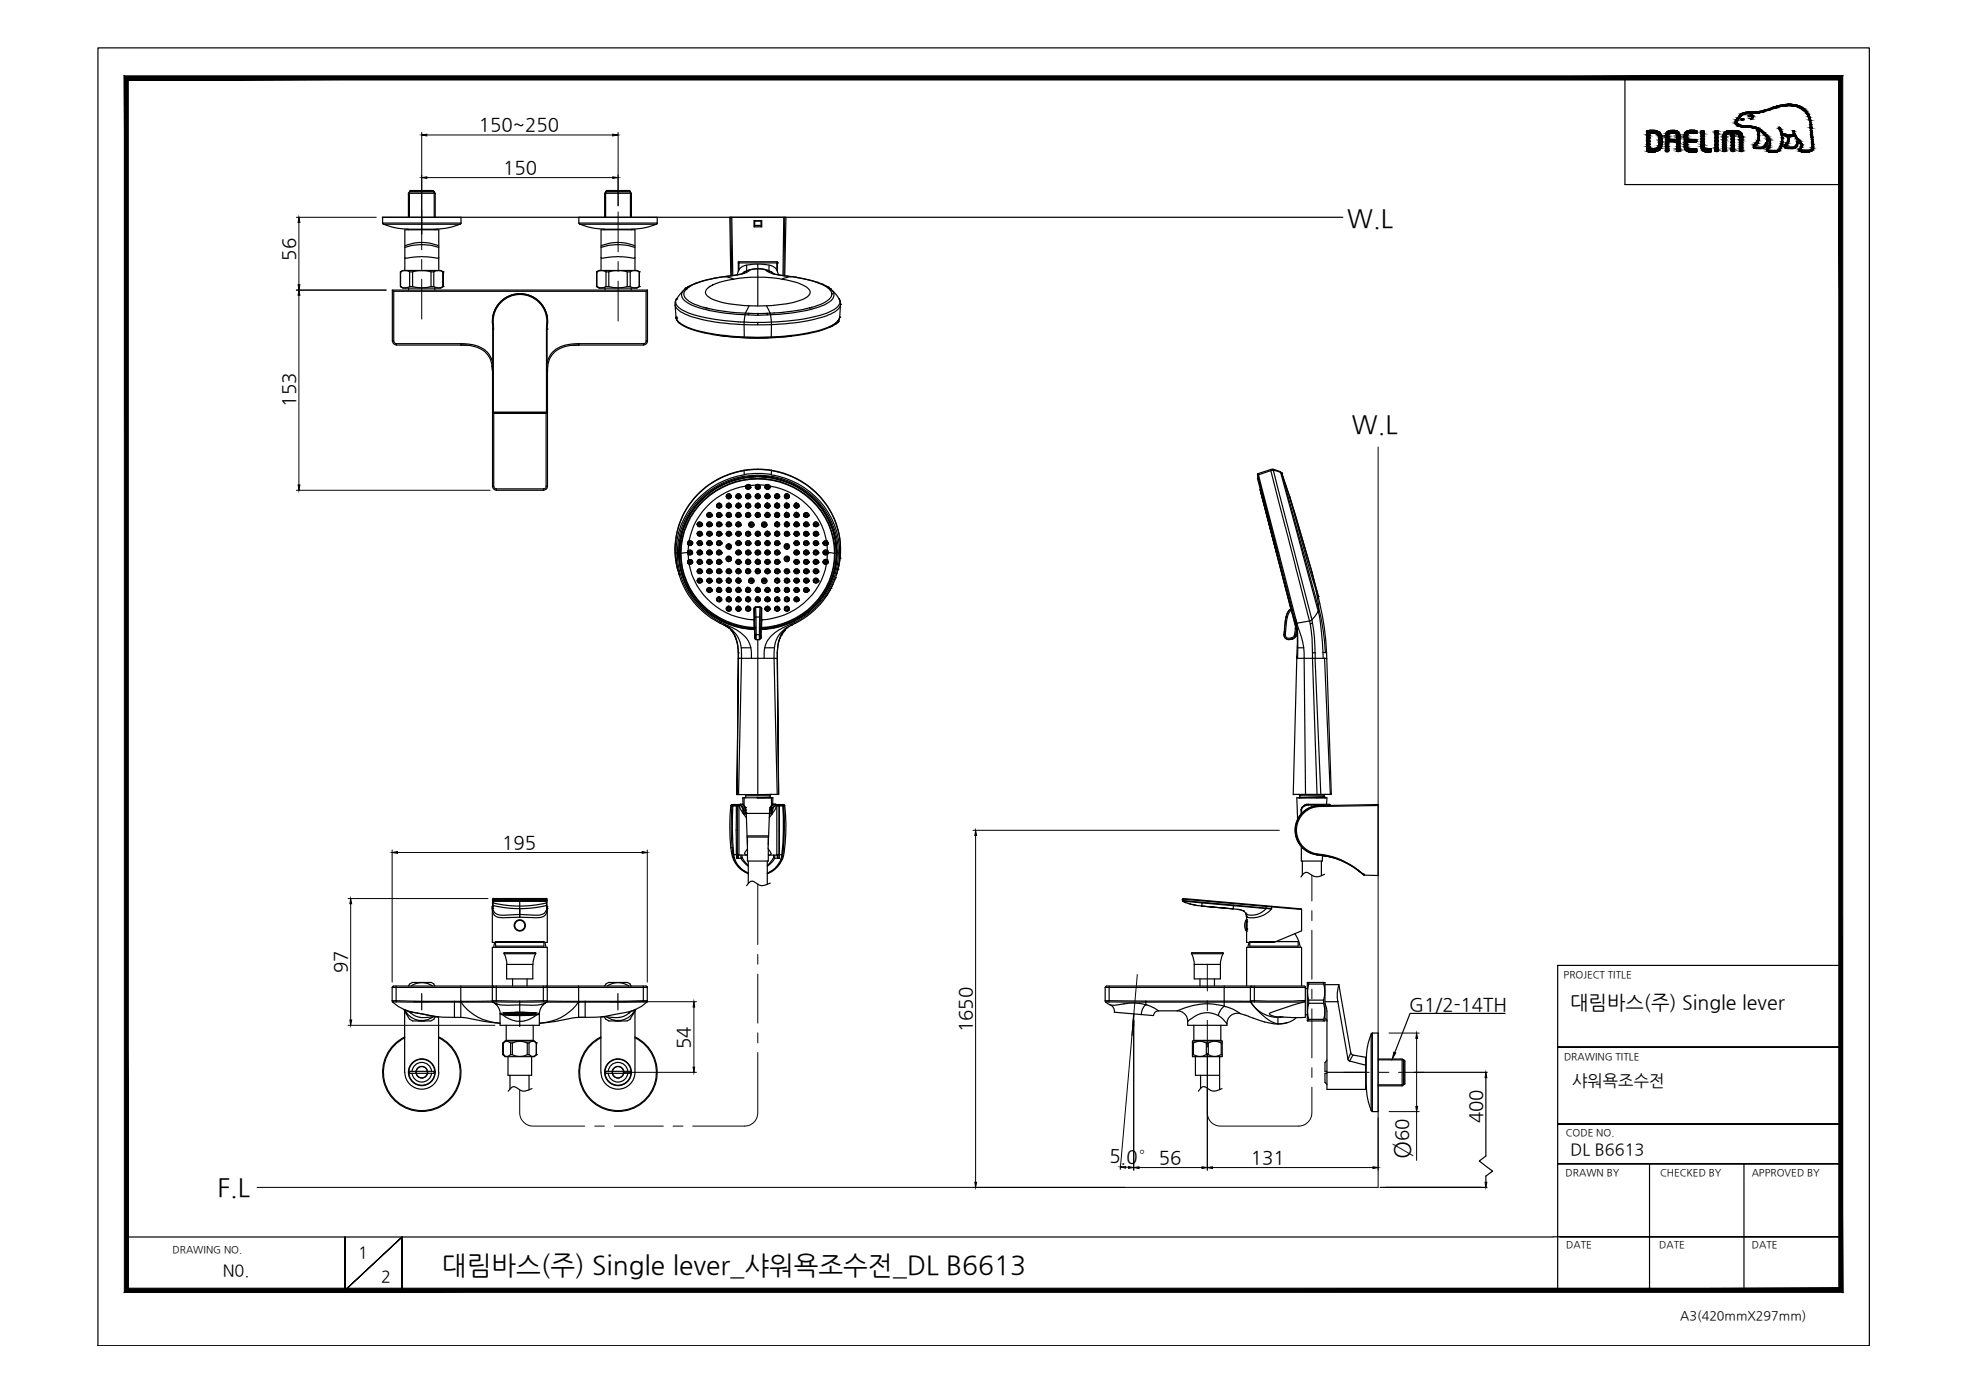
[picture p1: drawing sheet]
<svg xmlns="http://www.w3.org/2000/svg" width="420mm" height="297mm" viewBox="0 0 420 297" stroke-linecap="round" stroke-linejoin="round" font-family="sans-serif">
<defs><g id="words">
<text font-size="5.6" x="94.3" y="271.9">대림바스(주) Single lever_샤워욕조수전_DL B6613</text>
<g font-size="5.4">
<text x="287.5" y="48.4">W.L</text>
<text x="288.4" y="92.4">W.L</text>
<text x="46.4" y="255.3">F.L</text>
</g>
<text font-size="5" x="300.9" y="247.4" transform="rotate(-90 300.9 247.4)">Ø</text>
<text font-size="4.2" x="335.1" y="215.3">대림바스(주) Single lever</text>
<g font-size="4">
<text x="102.2" y="28">150~250</text>
<text x="107.3" y="37.1">150</text>
<text x="63" y="55.6" transform="rotate(-90 63 55.6)">56</text>
<text x="63" y="86.8" transform="rotate(-90 63 86.8)">153</text>
<text x="107.1" y="181.1">195</text>
<text x="74.1" y="207.7" transform="rotate(-90 74.1 207.7)">97</text>
<text x="300.7" y="215.8">G1/2-14TH</text>
<text x="207.4" y="220.3" transform="rotate(-90 207.4 220.3)">1650</text>
<text x="147.3" y="223.9" transform="rotate(-90 147.3 223.9)">54</text>
<text x="316.3" y="239.7" transform="rotate(-90 316.3 239.7)">400</text>
<text x="300.6" y="243.5" transform="rotate(-90 300.6 243.5)">60</text>
<text x="236.7" y="248" transform="rotate(2 236.7 248)">5.0°</text>
<text x="247.3" y="248.3">56</text>
<text x="266.9" y="248.3">131</text>
</g>
<g font-size="3.5">
<text x="335.5" y="231.7">샤워욕조수전</text>
<text x="335.1" y="246.4">DL B6613</text>
<text x="76.4" y="268.5">1</text>
<text x="47.5" y="272.3">N0.</text>
<text x="81.3" y="273.6">2</text>
</g>
<text font-size="2.7" x="358.5" y="281.6">A3(420mmX297mm)</text>
<g font-size="2.1">
<text x="333.7" y="208.6">PROJECT TITLE</text>
<text x="333.7" y="226.2">DRAWING TITLE</text>
<text x="334.1" y="242.4">CODE NO.</text>
<text x="334.1" y="251">DRAWN BY</text>
<text x="354.2" y="251">CHECKED BY</text>
<text x="373.8" y="251">APPROVED BY</text>
<text x="36.8" y="267.4">DRAWING NO.</text>
<text x="334.2" y="266.4">DATE</text>
<text x="354.1" y="266.4">DATE</text>
<text x="373.8" y="266.4">DATE</text>
</g>
</g></defs>
<!-- layer: 0 -->
<g fill="#000" stroke="#000" stroke-width=".21">
<path d="M90 28.8l1.1-.2v.4zM90 37.9l1.1-.2v.4zM130.8 28.6l1.1 .2-1.1 .2zM130.8 37.7l1.1 .2-1.1 .2zM351.7 32.4h1.5zM351.8 32.4h1.4zM352 27.8h1zM359.9 32.3h2.2zM360.2 32.4h1.9zM360.3 27.9h1.8zM360.5 32.4h1.2zM360.6 27.8h.8z"/>
<path d="M361.1 28.5h1zM363.7 32.4h1.5zM364.1 32.4h.7zM366 27.9h.6zM369.2 27.9h1.1zM371.7 25.7h.1zM371.8 25.3l.3 .1zM371.7 25.3h.2zM371.8 25.4h.3zM372.1 27.1h2.6zM373.2 24.9h.2zM373.4 23.9h2.8z"/>
<path d="M373.7 23.9h2.5zM377 32.2h2.7zM379.6 27.1h.2zM381.4 22.2h.9zM382.1 29.1h.8zM382.7 28h.1zM383.5 30.1h.7zM386.1 32.1h.6zM386.5 31.9h.4zM63.8 46.4l.2 1.1h-.4zM63.6 60.8h.4l-.2 1.1zM63.8 61.9l.2 1.1h-.4z"/>
<path d="M63.6 103.5h.4l-.2 1.1zM208.2 177.2l.2 1.1h-.4zM74.8 191.7l.2 1.1h-.3zM83.7 181.9l1.1-.2v.4zM137 181.7l1.1 .2-1.1 .2zM74.7 217.6h.3l-.2 1.2zM148.1 213.8l.1 1.1h-.3zM147.9 227.7h.3l-.1 1.1zM297.4 224.5l.4 .2-.7 1.2zM302.3 220.4l.2 1.2h-.4zM302.1 236.1h.4l-.2 1.1zM317.1 228.8l.2 1.2h-.4z"/>
<path d="M208 252.3h.4l-.2 1.1zM239.1 249l1.1-.1v.4zM240.8 248.9l1.1 .2-1.1 .2zM241.9 249.1l1.2-.1v.4zM256.5 249l1.1 .1-1.1 .3zM257.6 249.1l1.1-.1v.4zM293 249l1.1 .1-1.1 .3zM316.9 252.3h.4l-.2 1.1z"/>
<path d="M351.4 30.1h.7zM351.4 30.1h.7z"/>
<path d="M351.4 31.8h.7zM351.4 31.8h.7z"/>
<path d="M351.8 32.4h1.2zM352 32.4h1z"/>
<path d="M351.4 28.5h.7zM351.4 28.5h.7z"/>
<path d="M351.4 28.5l.7 .1v-.1zM351.4 28.5l.7 .1h-.7z"/>
<path d="M351.4 28.6l.7 .1zM351.4 28.6l.7 .1z"/>
<path d="M351.4 28.7l.7 .1zM351.4 28.7l.7 .1z"/>
<path d="M351.4 28.8l.7 .2v-.2zM351.4 28.8l.7 .2h-.7z"/>
<path d="M351.4 29l.7 .4v-.4zM351.4 29l.7 .4h-.7z"/>
<path d="M351.4 29.4l.7 .1v-.1zM351.4 29.4l.7 .1h-.7z"/>
<path d="M351.4 29.5l.7 .6v-.6zM351.4 29.5l.7 .6h-.7z"/>
<path d="M351.4 30.1l.7 .6v-.6zM351.4 30.1l.7 .6h-.7z"/>
<path d="M351.4 30.7l.7 .1zM351.4 30.7l.7 .1z"/>
<path d="M351.4 30.8l.7 .5v-.5zM351.4 30.8l.7 .5h-.7z"/>
<path d="M351.4 31.3l.7 .2v-.2zM351.4 31.3l.7 .2h-.7z"/>
<path d="M351.4 31.5h.7zM351.4 31.5h.7z"/>
<path d="M351.4 31.5l.7 .1v-.1zM351.4 31.5l.7 .1h-.7z"/>
<path d="M351.4 31.6l.7 .2v-.2zM351.4 31.6l.7 .2h-.7zM351.4 31.8h.7zM351.4 31.8h.7z"/>
<path d="M351.4 31.8h.8zM351.4 31.8h.8z"/>
<path d="M351.4 31.8h1.1zM351.4 31.8h1.1z"/>
<path d="M351.4 28.4h1.1zM351.4 28.4h1.3z"/>
<path d="M351.4 28.4h1.1zM351.4 28.4l.7 .1zM351.4 28.5h.7zM351.4 28.5h.7z"/>
<path d="M351.4 31.8h1.3zM351.4 31.8h1.3z"/>
<path d="M351.4 28.4h1.3zM351.4 28.4h1.3z"/>
<path d="M351.4 31.8h1.3zM351.4 31.8h1.3z"/>
<path d="M352 27.8h1.2zM351.8 27.8h1.4z"/>
<path d="M351.8 27.8l1.4 .1zM351.7 27.9h1.5z"/>
<path d="M351.7 27.9h1.6zM351.5 27.9h1.8z"/>
<path d="M351.5 32.4h1.8zM351.5 32.4h1.7zM351.7 32.4h1.5z"/>
<path d="M351.5 27.9l2.1 .1zM351.4 28h2.2z"/>
<path d="M351.4 32.3h2.2zM351.4 32.3l1.9 .1z"/>
<path d="M351.4 28h2.2zM351.4 28h2.2z"/>
<path d="M351.4 28l2.5 .1-.3-.1zM351.4 28l2.5 .1h-2.5zM351.4 28.1h2.5zM351.4 28.1h2.5z"/>
<path d="M351.4 32.3h2.2zM351.4 32.3h2.2z"/>
<path d="M351.4 28.1l2.6 .1zM351.4 28.1l2.6 .1z"/>
<path d="M351.4 32.1l2.2 .2 .3-.2zM351.4 32.1l2.2 .2h-2.2z"/>
<path d="M351.4 28.2l2.7 .1-.1-.1zM351.4 28.2l2.7 .1h-2.7z"/>
<path d="M351.4 32.1h2.6zM351.4 32.1h2.5zM351.4 32.1h2.5zM351.4 32.1h2.5z"/>
<path d="M351.4 32l2.6 .1 .1-.1zM351.4 32l2.6 .1h-2.6z"/>
<path d="M351.4 28.3h2.8zM351.4 28.3h2.8z"/>
<path d="M351.4 28.3l2.9 .1-.1-.1zM351.4 28.3l2.9 .1h-2.9z"/>
<path d="M351.4 31.9h2.8zM351.4 31.9l2.7 .1z"/>
<path d="M352.7 28.4l1.6 .1zM352.7 28.4l1.6 .1z"/>
<path d="M353.2 28.5l1.2 .1-.1-.1zM353.2 28.5l1.2 .1z"/>
<path d="M353 31.8h1.3zM352.7 31.8h1.6z"/>
<path d="M351.4 31.8l2.8 .1 .1-.1zM351.4 31.8l2.8 .1h-2.8z"/>
<path d="M353.3 31.7h1.1zM353 31.8h1.3z"/>
<path d="M353.4 28.6h1zM353.4 28.6h1z"/>
<path d="M353.4 31.7h1zM353.3 31.7h1.1z"/>
<path d="M353.5 28.6l1 .2-.1-.2zM353.5 28.6l1 .2h-.7z"/>
<path d="M353.5 31.6h.9zM353.4 31.7h1z"/>
<path d="M353.7 31.5l.7 .1 .1-.1zM353.7 31.5l.7 .1h-.9z"/>
<path d="M353.8 28.8l.8 .1zM353.8 28.8l.8 .1z"/>
<path d="M353.8 28.9l.8 .2v-.2zM353.8 28.9l.8 .2h-.7z"/>
<path d="M353.8 31.3h.8zM353.8 31.3h.8z"/>
<path d="M353.8 31.3l.7 .2 .1-.2zM353.8 31.3l.7 .2h-.8z"/>
<path d="M353.9 29.1l.8 .2-.1-.2zM353.9 29.1l.8 .2h-.8z"/>
<path d="M353.9 31.1l.7 .2v-.2zM353.9 31.1l.7 .2h-.8z"/>
<path d="M353.9 29.3l.8 .3v-.3zM353.9 29.3l.8 .3h-.7z"/>
<path d="M354 29.6l.7 .1v-.1zM354 29.6l.7 .1h-.7z"/>
<path d="M353.9 30.8l.8 .2v-.2zM353.9 30.8l.8 .2h-.8z"/>
<path d="M353.9 31l.7 .1 .1-.1zM353.9 31l.7 .1h-.7z"/>
<path d="M354 29.7h.7zM354 29.7h.7zM354 29.7h.7zM354 29.7h.7zM354 29.7h.7zM354 29.7h.7zM354 29.7h.7zM354 29.7h.7zM354 29.7h.7zM354 29.7h.7z"/>
<path d="M354 29.7l.7 .2v-.2zM354 29.7l.7 .2h-.7z"/>
<path d="M354 29.9h.7zM354 29.9h.7z"/>
<path d="M354 29.9l.7 .2v-.2zM354 29.9l.7 .2h-.7z"/>
<path d="M354 30.1l.7 .3v-.3zM354 30.1l.7 .3h-.7zM354 30.4h.7zM354 30.4h.7z"/>
<path d="M354 30.4l.7 .1v-.1zM354 30.4l.7 .1h-.7zM354 30.5h.7zM354 30.5h.7zM354 30.5h.7zM354 30.5h.7z"/>
<path d="M354 30.5l.7 .3v-.3zM354 30.5l.7 .3h-.8z"/>
<path d="M355.4 29.4h.7zM355.4 29.4h.7z"/>
<path d="M355.4 32.2h.7zM355.4 32.2h.7zM355.4 32.2h.7zM355.4 32.2h.7z"/>
<path d="M355.4 32.3l.6 .1zM355.4 32.3l.6 .1z"/>
<path d="M355.5 32.4h.5zM355.5 32.4h.4z"/>
<path d="M355.4 28.9l.7 .2v-.2zM355.4 28.9l.7 .2h-.7z"/>
<path d="M355.4 29.1h.7zM355.4 29.1h.7z"/>
<path d="M355.4 29.1l.7 .1zM355.4 29.1l.7 .1z"/>
<path d="M355.4 29.2h.7zM355.4 29.2h.7z"/>
<path d="M355.4 29.2l.7 .2v-.2zM355.4 29.2l.7 .2h-.7z"/>
<path d="M355.4 29.4l.7 .2v-.2zM355.4 29.4l.7 .2h-.7zM355.4 29.6h.7zM355.4 29.6h.7z"/>
<path d="M355.4 29.6l.7 .1zM355.4 29.6l.7 .1z"/>
<path d="M355.4 30.3l.7 .1zM355.4 30.3l.7 .1z"/>
<path d="M355.4 30.4l.7 .1zM355.4 30.4l.7 .1z"/>
<path d="M355.4 30.5l.7 .1v-.1zM355.4 30.5l.7 .1h-.7z"/>
<path d="M355.4 30.6l.7 .1zM355.4 30.6l.7 .1z"/>
<path d="M355.4 30.7l.7 .1v-.1zM355.4 30.7l.7 .1h-.7z"/>
<path d="M355.4 30.8l.7 .4v-.4zM355.4 30.8l.7 .4h-.7z"/>
<path d="M355.4 31.2l.7 .1zM355.4 31.2l.7 .1z"/>
<path d="M355.4 31.3l.7 .4v-.4zM355.4 31.3l.7 .4h-.7z"/>
<path d="M355.4 31.7l.7 .1zM355.4 31.7l.7 .1z"/>
<path d="M355.4 31.8l.7 .1v-.1zM355.4 31.8l.7 .1h-.7z"/>
<path d="M355.4 31.9l.7 .1zM355.4 31.9l.7 .1z"/>
<path d="M355.4 32l.7 .1zM355.4 32l.7 .1z"/>
<path d="M355.4 32.1h.7zM355.4 32.1h.7z"/>
<path d="M355.4 32.1h.7zM355.4 32.1h.7z"/>
<path d="M355.4 32.1l.7 .1zM355.4 32.1l.7 .1z"/>
<path d="M355.4 32.2h.7zM355.4 32.2h.7z"/>
<path d="M355.4 32.2h.7zM355.4 32.2l.6 .1z"/>
<path d="M355.4 28.8h.7zM355.4 28.8h.7z"/>
<path d="M355.4 28.8l.7 .1v-.1zM355.4 28.8l.7 .1h-.7z"/>
<path d="M355.5 28.5h.7zM355.5 28.5h.8z"/>
<path d="M355.5 28.5l.6 .3 .1-.3zM355.5 28.5l.6 .3h-.7z"/>
<path d="M355.5 28.5h.9zM355.5 28.5h1.3z"/>
<path d="M355.5 28.5h.9zM355.5 28.5h.8z"/>
<path d="M356.8 27.8h.6zM356.4 27.8h1z"/>
<path d="M356.4 27.8l1.3 .1zM356.1 27.9h1.6z"/>
<path d="M356.1 27.9l1.9 .1-.3-.1zM355.9 28l.2-.1 1.9 .1z"/>
<path d="M357.8 29.6h.7zM357.8 29.6h.7z"/>
<path d="M357.8 30.7h.7zM357.8 30.7h.7z"/>
<path d="M357.8 31.9h.7zM357.8 31.9h.7z"/>
<path d="M355.9 28l2.3 .1-.2-.1zM355.7 28.1l.2-.1 2.3 .1z"/>
<path d="M355.7 28.1l2.6 .2-.1-.2zM355.7 28.1l2.6 .2h-2.8z"/>
<path d="M355.5 28.3l2.9 .2-.1-.2zM355.5 28.3l2.9 .2h-2.9z"/>
<path d="M357.1 28.5h1.3zM357.1 28.5h1.3z"/>
<path d="M357.4 28.5h1zM357.4 28.5h1z"/>
<path d="M357.6 28.5h.8zM357.6 28.5h.8z"/>
<path d="M357.6 28.5l.9 .3-.1-.3zM357.6 28.5l.9 .3h-.8z"/>
<path d="M357.8 32.3h.6zM357.8 32.3h.7z"/>
<path d="M357.8 32.3h.6zM357.8 32.3l.5 .1z"/>
<path d="M357.7 28.8h.8zM357.7 28.8h.8z"/>
<path d="M357.7 28.8l.8 .1v-.1zM357.7 28.8l.8 .1h-.7z"/>
<path d="M357.8 28.9l.7 .2v-.2zM357.8 28.9l.7 .2h-.7z"/>
<path d="M357.8 29.1h.7zM357.8 29.1h.7z"/>
<path d="M357.8 29.1l.7 .1zM357.8 29.1l.7 .1z"/>
<path d="M357.8 29.2h.7zM357.8 29.2h.7z"/>
<path d="M357.8 29.2l.7 .2v-.2zM357.8 29.2l.7 .2h-.7zM357.8 29.4h.7zM357.8 29.4h.7z"/>
<path d="M357.8 29.4l.7 .2v-.2zM357.8 29.4l.7 .2h-.7z"/>
<path d="M357.8 29.6l.7 .1zM357.8 29.6l.7 .1z"/>
<path d="M355.4 29.7l3.1 .4v-.4zM355.4 29.7l3.1 .4h-3.1z"/>
<path d="M355.4 30.1l3.1 .2v-.2zM355.4 30.1l3.1 .2h-3.1z"/>
<path d="M357.8 30.3l.7 .2v-.2zM357.8 30.3l.7 .2h-.7z"/>
<path d="M357.8 30.5l.7 .2v-.2zM357.8 30.5l.7 .2h-.7z"/>
<path d="M357.8 30.7l.7 .5v-.5zM357.8 30.7l.7 .5h-.7z"/>
<path d="M357.8 31.2l.7 .1zM357.8 31.2l.7 .1z"/>
<path d="M357.8 31.3l.7 .3v-.3zM357.8 31.3l.7 .3h-.7z"/>
<path d="M357.8 31.6l.7 .1zM357.8 31.6l.7 .1z"/>
<path d="M357.8 31.7l.7 .2v-.2zM357.8 31.7l.7 .2h-.7z"/>
<path d="M357.8 31.9l.7 .2v-.2zM357.8 31.9l.7 .2h-.7z"/>
<path d="M357.8 32.1h.7zM357.8 32.1h.7z"/>
<path d="M357.8 32.1h.7zM357.8 32.1h.7z"/>
<path d="M357.8 32.1l.7 .1zM357.8 32.1l.7 .1z"/>
<path d="M357.8 32.2l.7 .1v-.1zM357.8 32.2l.7 .1h-.7z"/>
<path d="M359.4 28.8l.7 .2v-.2zM359.4 28.8l.7 .2h-.7z"/>
<path d="M359.4 29h.7zM359.4 29h.7zM359.4 29h.7zM359.4 29h.7z"/>
<path d="M359.4 29l.7 .1zM359.4 29l.7 .1zM359.4 29.1h.7zM359.4 29.1h.7z"/>
<path d="M359.4 29.1l.7 .3v-.3zM359.4 29.1l.7 .3h-.7zM359.4 29.4h.7zM359.4 29.4h.7z"/>
<path d="M359.4 29.4l.7 .2v-.2zM359.4 29.4l.7 .2h-.7z"/>
<path d="M359.4 29.6l.7 .1v-.1zM359.4 29.6l.7 .1h-.7zM359.4 29.7h.7zM359.4 29.7h.7z"/>
<path d="M359.4 29.7h.7zM359.4 29.7h.7z"/>
<path d="M359.4 30.3l.7 .1zM359.4 30.3l.7 .1z"/>
<path d="M359.4 30.4l.7 .1zM359.4 30.4l.7 .1z"/>
<path d="M359.4 30.5h.7zM359.4 30.5h.7z"/>
<path d="M359.4 30.5l.7 .3v-.3zM359.4 30.5l.7 .3h-.7z"/>
<path d="M359.4 30.8l.7 .1zM359.4 30.8l.7 .1z"/>
<path d="M359.4 30.9l.7 .2v-.2zM359.4 30.9l.7 .2h-.7zM359.4 31.1h.7zM359.4 31.1h.7z"/>
<path d="M359.4 31.1l.7 .1zM359.4 31.1l.7 .1zM359.4 31.2h.7zM359.4 31.2h.7z"/>
<path d="M359.4 31.2l.7 .1zM359.4 31.2l.7 .1z"/>
<path d="M359.4 31.3l.7 .2v-.2zM359.4 31.3l.7 .2h-.7z"/>
<path d="M359.4 31.5h.8zM359.4 31.5h.8z"/>
<path d="M359.4 28.7h.8zM359.4 28.7h.8z"/>
<path d="M359.4 28.7h.8zM359.4 28.7l.7 .1z"/>
<path d="M359.4 31.5l.8 .1v-.1zM359.4 31.5l.8 .1h-.8z"/>
<path d="M359.4 31.6l1 .1zM359.4 31.6l1 .1z"/>
<path d="M359.4 28.5l.8 .2v-.2zM359.4 28.5l.8 .2h-.8z"/>
<path d="M359.5 28.5h.9zM359.5 28.5h.7z"/>
<path d="M359.5 31.7l1 .1zM359.5 31.7l1 .1z"/>
<path d="M360.5 32.4h.9zM360.7 32.4h.7z"/>
<path d="M359.5 28.5h1.1zM359.5 28.5h1.2z"/>
<path d="M359.5 28.5h1.1zM359.5 28.5h.9z"/>
<path d="M359.5 31.8h1.1zM359.5 31.8h1.1z"/>
<path d="M359.5 28.5h1.2zM359.5 28.5h1.3z"/>
<path d="M359.5 28.5h1.3zM359.5 28.5h1.3zM359.5 28.5h1.3zM359.5 28.5h1.3z"/>
<path d="M359.5 31.8h1.3zM359.5 31.8h1.3z"/>
<path d="M360.6 27.8h1zM360.5 27.8h1.1z"/>
<path d="M360.5 27.8h1.2zM360.4 27.8h1.3z"/>
<path d="M360.4 27.8l1.6 .1zM360.3 27.9h1.7z"/>
<path d="M360.5 32.4h1.3zM360.5 32.4h1.2z"/>
<path d="M361.9 28.5h.2zM361.9 28.5h.2z"/>
<path d="M359.4 29.7l2.6 .1zM359.4 29.7l2.6 .1z"/>
<path d="M360.3 27.9h1.8zM360.3 27.9h1.8zM360.2 27.9h1.9z"/>
<path d="M360.4 32.4h1.6zM360.4 32.4h1.4z"/>
<path d="M359.4 29.8l2.7 .1-.1-.1zM359.4 29.8l2.7 .1h-2.7z"/>
<path d="M359.4 30.3h2.6zM359.4 30.3h2.5z"/>
<path d="M360.3 32.4h1.8zM360.3 32.4h1.7z"/>
<path d="M360.2 27.9l1.9 .1zM360 28h2.1z"/>
<path d="M360 28h2.1zM359.9 28h2.2z"/>
<path d="M359.9 28l2.2 .1v-.1zM359.7 28.1l.2-.1 2.2 .1z"/>
<path d="M359.7 28.1l2.4 .1zM359.7 28.1l2.4 .1z"/>
<path d="M359.7 28.2l2.4 .1zM359.6 28.3h2.5z"/>
<path d="M359.6 28.3l2.5 .1v-.1zM359.6 28.3l2.5 .1h-2.6z"/>
<path d="M359.5 28.4l2.6 .1zM359.5 28.4l2.6 .1z"/>
<path d="M360.8 28.5h1.3zM360.8 28.5h1.3z"/>
<path d="M360.8 28.5h1.3zM360.8 28.5h1.3zM361.1 28.5h1z"/>
<path d="M361.4 28.5h.7zM361.4 28.5h.7z"/>
<path d="M359.4 29.9l2.7 .2v-.2zM359.4 29.9l2.7 .2h-2.7z"/>
<path d="M359.4 30.1l2.7 .1zM359.4 30.1l2.7 .1z"/>
<path d="M359.4 30.2l2.6 .1 .1-.1zM359.4 30.2l2.6 .1h-2.6z"/>
<path d="M359.5 31.8h2.6zM359.5 31.8h2.6z"/>
<path d="M359.5 31.8l2.6 .1zM359.5 31.8l2.6 .1z"/>
<path d="M359.6 31.9l2.5 .1zM359.6 31.9l2.5 .1z"/>
<path d="M359.6 32l2.5 .1zM359.6 32l2.5 .1z"/>
<path d="M359.7 32.1h2.4zM359.7 32.1h2.4z"/>
<path d="M359.7 32.1l2.4 .2v-.2zM359.7 32.1l2.4 .2h-2.2zM359.9 32.3h2.2z"/>
<path d="M360 32.3l2.1 .1zM360 32.3l2.1 .1zM360.2 32.4h1.9z"/>
<path d="M360.2 32.4h1.9zM360.2 32.4h1.9z"/>
<path d="M360.3 32.4h1.8zM360.3 32.4h1.8z"/>
<path d="M363.2 27.9h.4zM363 27.9h.6z"/>
<path d="M363 27.9l.7 .1-.1-.1zM363 27.9l.7 .1h-.7z"/>
<path d="M363 28l.7 .1zM363 28l.7 .1zM363 28.1h.7zM363 28.1h.7z"/>
<path d="M363 28.1l.7 .1v-.1zM363 28.1l.7 .1h-.7zM363 28.2h.7zM363 28.2h.7z"/>
<path d="M363 28.2l.7 .1v-.1zM363 28.2l.7 .1h-.7z"/>
<path d="M363 28.3l.7 .1zM363 28.3l.7 .1z"/>
<path d="M363 28.4l.7 .1v-.1zM363 28.4l.7 .1h-.7zM363 28.5h.7zM363 28.5h.7z"/>
<path d="M363 28.5l.7 .6v-.6zM363 28.5l.7 .6h-.7z"/>
<path d="M363 29.1h.7zM363 29.1h.7z"/>
<path d="M363 29.1l.7 .5v-.5zM363 29.1l.7 .5h-.7z"/>
<path d="M363 29.6l.7 .1zM363 29.6l.7 .1z"/>
<path d="M363 29.7l.7 .5v-.5zM363 29.7l.7 .5h-.7z"/>
<path d="M363 30.2l.7 .1zM363 30.2l.7 .1z"/>
<path d="M363 30.3l.7 .4v-.4zM363 30.3l.7 .4h-.7z"/>
<path d="M363 30.7l.7 .1zM363 30.7l.7 .1z"/>
<path d="M363 30.8l.7 .2v-.2zM363 30.8l.7 .2h-.7z"/>
<path d="M363 31h.7zM363 31h.7z"/>
<path d="M363 31l.7 .1v-.1zM363 31l.7 .1h-.7z"/>
<path d="M363 31.1l.7 .1zM363 31.1l.7 .1z"/>
<path d="M363 31.2h.7zM363 31.2h.7z"/>
<path d="M363 31.2l.7 .1zM363 31.2l.7 .1zM363 31.3h.7zM363 31.3h.7z"/>
<path d="M363 31.3h.7zM363 31.3h.7z"/>
<path d="M363 31.3l.7 .2v-.2zM363 31.3l.7 .2h-.7z"/>
<path d="M363 31.5l.8 .1-.1-.1zM363 31.5l.8 .1h-.8z"/>
<path d="M363 31.6h.8zM363 31.6h.8z"/>
<path d="M363 31.6l.9 .1zM363 31.6l.9 .1z"/>
<path d="M363 31.7l1.1 .1zM363 31.7l1.1 .1z"/>
<path d="M364.1 32.4h.5zM364.3 32.4h.3z"/>
<path d="M363 31.8h1.3zM363 31.8h1.3z"/>
<path d="M363.8 32.4h1.1zM363.8 32.4h1z"/>
<path d="M363.8 32.4h1.2zM363.8 32.4h1.1z"/>
<path d="M363.8 32.4h1.3zM363.8 32.4h1.2z"/>
<path d="M363 31.8h2.2zM363 31.8h2.2z"/>
<path d="M363.1 31.8h2.1zM363.1 31.8h2.1z"/>
<path d="M363.1 31.8l2.1 .1zM363.1 31.8l2.1 .1z"/>
<path d="M363.1 31.9l2.1 .2v-.2zM363.1 31.9l2.1 .2h-2zM363.2 32.1h2zM363.2 32.1h2z"/>
<path d="M363.2 32.1l2 .1v-.1zM363.2 32.1l2 .1h-1.8z"/>
<path d="M363.4 32.2l1.8 .1zM363.4 32.2l1.8 .1z"/>
<path d="M363.5 32.3h1.7zM363.5 32.3h1.7z"/>
<path d="M363.6 32.3l1.6 .1zM363.6 32.3l1.6 .1zM363.7 32.4h1.5z"/>
<path d="M363.7 32.4h1.5zM363.7 32.4h1.4z"/>
<path d="M366.1 27.9h.5zM366 27.9h.6zM366 27.9h.6z"/>
<path d="M366 32.3h.6zM366 32.3h.6z"/>
<path d="M366 32.3h.6zM366 32.3l.5 .1z"/>
<path d="M366 27.9l.6 .1v-.1zM366 27.9l.6 .1h-.7z"/>
<path d="M365.9 28l.7 .1zM365.9 28l.7 .1z"/>
<path d="M365.9 28.1l.7 .1v-.1zM365.9 28.1l.7 .1h-.7z"/>
<path d="M365.9 28.2l.7 .2v-.2zM365.9 28.2l.7 .2h-.7z"/>
<path d="M365.9 28.4l.7 .3v-.3zM365.9 28.4l.7 .3h-.7z"/>
<path d="M365.9 28.7l.7 .7v-.7zM365.9 28.7l.7 .7h-.7z"/>
<path d="M365.9 29.4l.7 .7v-.7zM365.9 29.4l.7 .7h-.7z"/>
<path d="M365.9 30.1l.7 .8v-.8zM365.9 30.1l.7 .8h-.7z"/>
<path d="M365.9 30.9l.7 .7v-.7zM365.9 30.9l.7 .7h-.7z"/>
<path d="M365.9 31.6l.7 .2v-.2zM365.9 31.6l.7 .2h-.7z"/>
<path d="M365.9 31.8l.7 .2v-.2zM365.9 31.8l.7 .2h-.7z"/>
<path d="M365.9 32l.7 .1v-.1zM365.9 32l.7 .1h-.7z"/>
<path d="M365.9 32.1l.7 .1zM365.9 32.1l.7 .1z"/>
<path d="M365.9 32.2l.7 .1v-.1zM365.9 32.2l.7 .1h-.6z"/>
<path d="M367.6 29.7h.7zM367.6 29.7h.7z"/>
<path d="M367.6 29.7h.7zM367.6 29.7h.7z"/>
<path d="M367.6 31.4h.7zM367.6 31.4h.7z"/>
<path d="M367.6 32.1h.7zM367.6 32.1h.7z"/>
<path d="M367.6 32.1h.7zM367.6 32.1h.7z"/>
<path d="M367.7 32.3h.5zM367.7 32.3h.5z"/>
<path d="M367.7 32.3h.5zM367.7 32.3l.4 .1z"/>
<path d="M367.6 29.1l.7 .3v-.3zM367.6 29.1l.7 .3h-.7z"/>
<path d="M367.6 29.4l.7 .2v-.2zM367.6 29.4l.7 .2h-.7z"/>
<path d="M367.6 29.6l.7 .1zM367.6 29.6l.7 .1z"/>
<path d="M367.6 29.7h.7zM367.6 29.7h.7z"/>
<path d="M367.6 29.7l.7 .1zM367.6 29.7l.7 .1z"/>
<path d="M367.6 29.8l.7 .2v-.2zM367.6 29.8l.7 .2h-.7z"/>
<path d="M367.6 30l.7 .1zM367.6 30l.7 .1z"/>
<path d="M367.6 30.1l.7 .4v-.4zM367.6 30.1l.7 .4h-.7z"/>
<path d="M367.6 30.5h.7zM367.6 30.5h.7z"/>
<path d="M367.6 30.5l.7 .4v-.4zM367.6 30.5l.7 .4h-.7z"/>
<path d="M367.6 30.9l.7 .1zM367.6 30.9l.7 .1z"/>
<path d="M367.6 31l.7 .4v-.4zM367.6 31l.7 .4h-.7z"/>
<path d="M367.6 31.4l.7 .4v-.4zM367.6 31.4l.7 .4h-.7z"/>
<path d="M367.6 31.8h.7zM367.6 31.8h.7z"/>
<path d="M367.6 31.8l.7 .3v-.3zM367.6 31.8l.7 .3h-.7z"/>
<path d="M367.6 32.1h.7zM367.6 32.1h.7z"/>
<path d="M367.6 32.1l.7 .1zM367.6 32.1l.7 .1z"/>
<path d="M367.6 32.2l.6 .1 .1-.1zM367.6 32.2l.6 .1h-.5z"/>
<path d="M367.6 29.1h.8zM367.6 29.1h.7z"/>
<path d="M367.7 28.8l.7 .3v-.3zM367.7 28.8l.7 .3h-.8z"/>
<path d="M367.7 28.7h.8zM367.7 28.7h.8z"/>
<path d="M367.7 28.7l.7 .1 .1-.1zM367.7 28.7l.7 .1h-.7z"/>
<path d="M367.7 28.6h.9zM367.7 28.6l.8 .1z"/>
<path d="M367.8 28.5h1zM367.7 28.6h.9z"/>
<path d="M367.8 28.5h1.3zM367.8 28.5h1.3z"/>
<path d="M367.8 28.5h1.3zM367.8 28.5h1z"/>
<path d="M367.8 28.5h1.3zM367.8 28.5h1.6z"/>
<path d="M369.4 28.5h2.3zM369.4 28.5h2.3z"/>
<path d="M369.4 28.5h.7zM369.4 28.5h.7z"/>
<path d="M369.4 29.7h.7zM369.4 29.7h.7z"/>
<path d="M369.4 32.3h.6zM369.4 32.3h.7z"/>
<path d="M369.4 32.3h.6zM369.4 32.3l.5 .1z"/>
<path d="M369.4 28.5h.7zM369.4 28.5h.7zM369.4 28.5h.7zM369.4 28.5h.7z"/>
<path d="M369.4 28.5l.7 .2v-.2zM369.4 28.5l.7 .2h-.7zM369.4 28.7h.7zM369.4 28.7h.7z"/>
<path d="M369.4 28.7l.7 .1v-.1zM369.4 28.7l.7 .1h-.7z"/>
<path d="M369.4 28.8l.7 .1zM369.4 28.8l.7 .1z"/>
<path d="M369.4 28.9l.7 .2v-.2zM369.4 28.9l.7 .2h-.7zM369.4 29.1h.7zM369.4 29.1h.7z"/>
<path d="M369.4 29.1l.7 .6v-.6zM369.4 29.1l.7 .6h-.7z"/>
<path d="M369.4 29.7l.7 .7v-.7zM369.4 29.7l.7 .7h-.7zM369.4 30.4h.7zM369.4 30.4h.7z"/>
<path d="M369.4 30.4l.7 .6v-.6zM369.4 30.4l.7 .6h-.7zM369.4 31h.7zM369.4 31h.7z"/>
<path d="M369.4 31l.7 .6v-.6zM369.4 31l.7 .6h-.7z"/>
<path d="M369.4 31.6h.7zM369.4 31.6h.7z"/>
<path d="M369.4 31.6l.7 .2v-.2zM369.4 31.6l.7 .2h-.7zM369.4 31.8h.7zM369.4 31.8h.7z"/>
<path d="M369.4 31.8l.7 .2v-.2zM369.4 31.8l.7 .2h-.7zM369.4 32h.7zM369.4 32h.7z"/>
<path d="M369.4 32l.7 .1v-.1zM369.4 32l.7 .1h-.7zM369.4 32.1h.7zM369.4 32.1h.7z"/>
<path d="M369.4 32.1l.7 .1zM369.4 32.1l.7 .1z"/>
<path d="M369.4 32.2l.7 .1v-.1zM369.4 32.2l.7 .1h-.7z"/>
<path d="M369.2 27.9h1.6zM368.7 27.9h2.1z"/>
<path d="M370.3 26l.3 .2v-.2zM370.3 26l.3 .2h-.3z"/>
<path d="M370.3 26.2l.3 .1zM370.3 26.2l.3 .1z"/>
<path d="M370.3 26.3l.5 .1zM370.3 26.3l.5 .1z"/>
<path d="M370.3 25.8l.4 .1zM370.3 25.8l.4 .1z"/>
<path d="M370.3 25.9l.3 .1 .1-.1zM370.3 25.9l.3 .1h-.3zM370.3 26h.3zM370.3 26h.3z"/>
<path d="M370.4 25.7l.3 .1 .1-.1zM370.4 25.7l.3 .1h-.4z"/>
<path d="M370.4 26.4l.4 .1zM370.4 26.4l.4 .1z"/>
<path d="M368.7 27.9l2.5 .1zM368.3 28h2.9z"/>
<path d="M370.4 26.5l.7 .1zM370.4 26.5l.7 .1h-.6z"/>
<path d="M370.4 25.6h.5zM370.4 25.6l.4 .1h-.4z"/>
<path d="M370.7 25.3l.2 .3 .2-.3zM370.7 25.3l.2 .3h-.5z"/>
<path d="M370.5 26.6l.8 .1zM370.5 26.6l.8 .1z"/>
<path d="M370.7 25.2l.4 .1 .1-.1zM370.7 25.2l.4 .1h-.4z"/>
<path d="M368.3 28l3.1 .2-.2-.2zM368 28.2l.3-.2 3.1 .2z"/>
<path d="M371.2 29.7h.7zM371.2 29.7h.7z"/>
<path d="M371.2 29.7h.7zM371.2 29.7h.7z"/>
<path d="M371.2 31.4h.7zM371.2 31.4h.7z"/>
<path d="M371.2 32.1h.7zM371.2 32.1h.7z"/>
<path d="M371.2 32.1h.7zM371.2 32.1h.7z"/>
<path d="M370.8 25.2h.4zM370.8 25.2h.4z"/>
<path d="M370.9 25l.4 .1zM370.9 25l.4 .1z"/>
<path d="M370.9 25.1h.4zM370.8 25.2h.4z"/>
<path d="M370.6 26.7h.8zM370.6 26.7h.8z"/>
<path d="M370.7 26.7l1 .1zM370.7 26.7l1 .1z"/>
<path d="M368 28.2l3.7 .2-.3-.2zM368 28.2l3.7 .2h-3.9z"/>
<path d="M371.1 24.8l.2 .2 .2-.2zM371.1 24.8l.2 .2h-.4z"/>
<path d="M371.5 25.4h.6zM371.5 25.4h.6z"/>
<path d="M367.8 28.4l3.9 .1v-.1zM367.8 28.4l3.9 .1h-3.9z"/>
<path d="M370.1 28.5h1.6zM370.1 28.5h1.6z"/>
<path d="M370.1 28.5h1.6zM370.1 28.5h1.6z"/>
<path d="M370.4 28.5h1.3zM370.4 28.5h1.3z"/>
<path d="M370.7 28.5l1.1 .1zM370.7 28.5l1.1 .1z"/>
<path d="M370.7 26.8h1.1zM370.7 26.8h1.1z"/>
<path d="M370.7 26.8h1.3zM370.7 26.8h1.3z"/>
<path d="M370.8 28.6l1 .1zM370.8 28.6l1 .1zM371 28.7h.8zM371 28.7h.8z"/>
<path d="M371 28.7l.8 .1v-.1zM371 28.7l.8 .1h-.7z"/>
<path d="M371.2 24.6l.3 .2 .3-.2zM371.2 24.6l.3 .2h-.4zM371.1 24.8h.4zM371.1 24.8h.4z"/>
<path d="M371.6 25.7h.2zM371.6 25.7h.2z"/>
<path d="M371.1 28.8l.8 .3-.1-.3zM371.1 28.8l.8 .3h-.8z"/>
<path d="M371.2 32.3h.6zM371.2 32.3h.6z"/>
<path d="M371.2 32.3h.6zM371.2 32.3l.5 .1z"/>
<path d="M371.7 25.3h.3zM371.6 25.3h.4z"/>
<path d="M371.6 25.6h.3zM371.6 25.6l.2 .1z"/>
<path d="M371.1 29.1h.8zM371.1 29.1h.8z"/>
<path d="M371.1 29.1l.8 .3v-.3zM371.1 29.1l.8 .3h-.7z"/>
<path d="M371.2 29.4l.7 .2v-.2zM371.2 29.4l.7 .2h-.7z"/>
<path d="M371.2 29.6l.7 .1zM371.2 29.6l.7 .1z"/>
<path d="M371.2 29.7h.7zM371.2 29.7h.7z"/>
<path d="M371.2 29.7l.7 .1zM371.2 29.7l.7 .1z"/>
<path d="M371.2 29.8l.7 .2v-.2zM371.2 29.8l.7 .2h-.7z"/>
<path d="M371.2 30l.7 .1zM371.2 30l.7 .1z"/>
<path d="M371.2 30.1l.7 .4v-.4zM371.2 30.1l.7 .4h-.7z"/>
<path d="M371.2 30.5h.7zM371.2 30.5h.7z"/>
<path d="M371.2 30.5l.7 .4v-.4zM371.2 30.5l.7 .4h-.7z"/>
<path d="M371.2 30.9l.7 .1zM371.2 30.9l.7 .1z"/>
<path d="M371.2 31l.7 .4v-.4zM371.2 31l.7 .4h-.7z"/>
<path d="M371.2 31.4l.7 .4v-.4zM371.2 31.4l.7 .4h-.7z"/>
<path d="M371.2 31.8h.7zM371.2 31.8h.7z"/>
<path d="M371.2 31.8l.7 .3v-.3zM371.2 31.8l.7 .3h-.7z"/>
<path d="M371.2 32.1h.7zM371.2 32.1h.7z"/>
<path d="M371.2 32.1l.7 .1zM371.2 32.1l.7 .1z"/>
<path d="M371.2 32.2l.6 .1 .1-.1zM371.2 32.2l.6 .1h-.6z"/>
<path d="M371.3 24.5h.6zM371.2 24.6h.6z"/>
<path d="M371.6 25.6h.4zM371.6 25.6h.3z"/>
<path d="M371.6 25.3h.5zM371.6 25.3h.5z"/>
<path d="M371.5 25.5h.6zM371.5 25.5l.5 .1z"/>
<path d="M371.8 25.4h.3zM371.5 25.4h.6z"/>
<path d="M371.5 25.4l.6 .1zM371.5 25.4l.6 .1z"/>
<path d="M371.5 25.5h.6zM371.5 25.5h.6z"/>
<path d="M370.8 26.8h1.3zM370.8 26.8h1.3z"/>
<path d="M370.8 26.8h1.4zM370.8 26.8h1.4z"/>
<path d="M370.8 26.8l2.4 .1zM370.8 26.8l2.4 .1z"/>
<path d="M371.5 24.4l.4 .1 .4-.1zM371.3 24.5l.2-.1 .4 .1z"/>
<path d="M371.6 24.3h.9zM371.5 24.4h.8z"/>
<path d="M371.7 24.2h1.5zM371.7 24.2h1.5z"/>
<path d="M371.7 24.2h1.5zM371.6 24.3h.9z"/>
<path d="M371.7 24.2h1.5zM371.7 24.2h1.7z"/>
<path d="M373.2 24.9h.2zM373.2 24.9h.2z"/>
<path d="M371.7 24.2h1.7zM371.7 24.2h1.9z"/>
<path d="M373.2 24.8h.3zM373.2 24.8l.2 .1zM373.2 24.9h.2zM373.2 24.9h.2z"/>
<path d="M370.9 26.9h2.6zM370.9 26.9h2.6z"/>
<path d="M370.9 26.9h2.8zM370.9 26.9h2.8z"/>
<path d="M373.2 24.7h.3zM373.2 24.7l.3 .1zM373.2 24.8h.3zM373.2 24.8h.3z"/>
<path d="M371.7 24.2h1.9zM371.7 24.2h2z"/>
<path d="M373.3 24.7h.4zM373.3 24.7h.2zM373.2 24.7h.3zM373.2 24.7h.3z"/>
<path d="M371 26.9l3.1 .1zM371 26.9l3.1 .1z"/>
<path d="M373.6 25.4h.2zM373.6 25.4h.1z"/>
<path d="M373.7 24.5h.1zM373.5 24.5h.3z"/>
<path d="M373.5 24.5l.4 .1zM373.5 24.5l.4 .1z"/>
<path d="M373.6 25.3h.2zM373.6 25.3h.3z"/>
<path d="M373.6 25.3h.2zM373.6 25.3l.2 .1z"/>
<path d="M373.5 24.6h.5zM373.4 24.6h.6z"/>
<path d="M373.7 25.2h.2zM373.7 25.2h.3z"/>
<path d="M373.7 25.2h.2zM373.7 25.2l.2 .1h-.3z"/>
<path d="M373.4 24.6l.6 .1zM373.4 24.6l.6 .1h-.7z"/>
<path d="M373.8 25.1l.2 .1v-.1zM373.8 25.1l.2 .1h-.3z"/>
<path d="M373.7 24.7h.3zM373.7 24.7h.3z"/>
<path d="M373.7 24.7h.3zM373.7 24.7h.3z"/>
<path d="M373.8 24.7l.3 .1zM373.8 24.7l.3 .1z"/>
<path d="M373.8 25.1h.2zM373.8 25.1h.2z"/>
<path d="M373.8 24.8l.3 .1zM373.8 24.8l.3 .1zM373.9 24.9h.2zM373.9 24.9h.2z"/>
<path d="M373.9 24.9l.1 .2 .1-.2zM373.9 24.9l.1 .2h-.2z"/>
<path d="M371.1 27h3.3zM371.1 27h3.3z"/>
<path d="M374.2 31.2h.3zM374.2 31.2h.3z"/>
<path d="M374.2 31.4h2.4zM374.2 31.4h2.4z"/>
<path d="M371.8 24.2h2.5zM371.7 24.2h2z"/>
<path d="M371.3 27l3.3 .1zM371.3 27l3.3 .1zM371.6 27.1h3zM371.6 27.1h3z"/>
<path d="M374.2 31.2l.4 .2-.1-.2zM374.2 31.2l.4 .2h-.4z"/>
<path d="M374.2 31.1l.3 .1 .1-.1zM374.2 31.1l.3 .1h-.3z"/>
<path d="M374.2 31.4h.5zM374.2 31.4h.5z"/>
<path d="M371.8 24.2h2.8zM371.8 24.2h2.5z"/>
<path d="M374.2 31h.4zM374.2 31l.4 .1z"/>
<path d="M371.6 27.1h3zM371.6 27.1h3z"/>
<path d="M371.7 27.1h3zM371.7 27.1h3z"/>
<path d="M374.3 31h.3zM374.3 31h.3z"/>
<path d="M371.9 27.1h2.8zM371.9 27.1h2.8zM372.1 27.1h2.6z"/>
<path d="M372.2 27.1l2.7 .1zM372.2 27.1l2.7 .1z"/>
<path d="M374.3 30.9h.5zM374.3 30.9l.3 .1z"/>
<path d="M374.4 30.8l.4 .1v-.1zM374.4 30.8l.4 .1h-.5z"/>
<path d="M373.2 27.2h1.8zM373.2 27.2h1.8z"/>
<path d="M374.4 30.7l.5 .1zM374.4 30.7l.5 .1z"/>
<path d="M374.4 30.8h.5zM374.4 30.8h.4z"/>
<path d="M373.7 27.2l1.4 .1zM373.7 27.2l1.4 .1z"/>
<path d="M371.8 24.1h3.3zM371.8 24.2h2.8z"/>
<path d="M373.9 27.3h1.2zM373.9 27.3h1.2z"/>
<path d="M374.6 30.6l.3 .1 .2-.1zM374.4 30.7l.2-.1 .3 .1z"/>
<path d="M374.1 27.3l1.2 .1zM374.1 27.3l1.2 .1z"/>
<path d="M374.7 30.5h.4zM374.7 30.5l.4 .1h-.5z"/>
<path d="M374.9 30.3h.3zM374.9 30.3h.3z"/>
<path d="M374.8 30.3l.3 .2 .1-.2zM374.8 30.3l.3 .2h-.4z"/>
<path d="M375 27.7l.3 .1zM375 27.7l.3 .1z"/>
<path d="M375 27.8l.3 .1zM375 27.8l.3 .1z"/>
<path d="M374.5 27.4l1 .1zM374.5 27.4l1 .1z"/>
<path d="M375.3 27.8h.6zM375.3 27.8h.6z"/>
<path d="M375 27.9l.4 .2-.1-.2zM375 27.9l.4 .2h-.4z"/>
<path d="M375 30l.2 .3 .1-.3zM375 30l.2 .3h-.3z"/>
<path d="M375 28.1h.4zM375 28.1h.4z"/>
<path d="M375.1 28.1l.3 .4v-.4zM375.1 28.1l.3 .4h-.3z"/>
<path d="M375.1 29.9h.3zM375.1 29.9l.2 .1h-.3z"/>
<path d="M375.1 28.5l.3 .2v-.2zM375.1 28.5l.3 .2h-.3z"/>
<path d="M375.1 28.7l.3 .2v-.2zM375.1 28.7l.3 .2h-.3z"/>
<path d="M375.1 29.7h.3zM375.1 29.7h.3z"/>
<path d="M375.1 29.7l.3 .2v-.2zM375.1 29.7l.3 .2h-.3z"/>
<path d="M375.1 28.9l.3 .5v-.5zM375.1 28.9l.3 .5h-.3zM375.1 29.4h.3zM375.1 29.4h.3z"/>
<path d="M375.1 29.4l.3 .3v-.3zM375.1 29.4l.3 .3h-.3z"/>
<path d="M374.8 27.5l.8 .1zM374.8 27.5l.8 .1z"/>
<path d="M372 24.1h3.5zM371.8 24.1h3.3z"/>
<path d="M372.1 24.1h3.5zM372 24.1h3.5z"/>
<path d="M374.9 27.6h.8zM374.9 27.6h.8z"/>
<path d="M374.9 27.6l1 .1zM374.9 27.6l1 .1h-.9z"/>
<path d="M372.3 24l3.3 .1 .3-.1zM372.1 24.1l.2-.1 3.3 .1z"/>
<path d="M375 27.7h.9zM375 27.7h.9zM375 27.7h.9zM375 27.7h.9z"/>
<path d="M375.3 27.7l.6 .1zM375.3 27.7l.6 .1z"/>
<path d="M375.3 27.8l.7 .1zM375.3 27.8l.7 .1z"/>
<path d="M375.5 27.9l.7 .1zM375.5 27.9l.7 .1z"/>
<path d="M374.4 31.7h1.7zM374.4 31.7h1.8z"/>
<path d="M374.4 31.7h1.7zM374.4 31.7h1.5z"/>
<path d="M372.7 23.9h3.4zM372.3 24h3.6z"/>
<path d="M373.1 23.9h3.1zM372.7 23.9h3.4z"/>
<path d="M375.7 28l.7 .2-.2-.2zM375.7 28l.7 .2h-.5z"/>
<path d="M373.6 23.9h2.6zM373.4 23.9h2.8zM373.2 23.9h3z"/>
<path d="M373.2 23.9h3zM373.1 23.9h3.1z"/>
<path d="M374.6 23.9h1.7zM373.7 23.9h2.5zM373.6 23.9h2.6z"/>
<path d="M374.3 31.6h2.1zM374.3 31.6l1.9 .1z"/>
<path d="M375.9 28.2l.7 .1zM375.9 28.2l.7 .1z"/>
<path d="M375 23.8h1.5zM374.6 23.9h1.7z"/>
<path d="M374.2 31.6h2.3zM374.2 31.6h2.2z"/>
<path d="M376.1 28.3l.6 .1zM376.1 28.3l.6 .1z"/>
<path d="M374.2 31.4l2.3 .2 .1-.2zM374.2 31.4l2.3 .2h-2.3z"/>
<path d="M375.4 23.8h1.3zM375.4 23.8h1.3z"/>
<path d="M375.4 23.8h1.3zM375 23.8h1.5z"/>
<path d="M376.2 28.4l.8 .3-.3-.3zM376.2 28.4l.8 .3h-.5z"/>
<path d="M376.2 31.3h.5zM375.9 31.4h.7z"/>
<path d="M376.2 31.3h.5zM376.2 31.3h.5z"/>
<path d="M376.5 31.2l.2 .1 .1-.1zM376.2 31.3l.3-.1 .2 .1z"/>
<path d="M376.5 31l.3 .2 .1-.2zM376.5 31l.3 .2h-.3z"/>
<path d="M376.5 28.7l.6 .2-.1-.2zM376.5 28.7l.6 .2h-.4z"/>
<path d="M376.7 30.9l.2 .1 .1-.1zM376.7 30.9l.2 .1h-.4z"/>
<path d="M376.8 30.7l.2 .2 .1-.2zM376.8 30.7l.2 .2h-.3z"/>
<path d="M376.7 28.9l.5 .2zM376.7 28.9l.5 .2z"/>
<path d="M376.8 30.6l.3 .1v-.1zM376.8 30.6l.3 .1h-.3z"/>
<path d="M376.9 30.5l.2 .1 .1-.1zM376.9 30.5l.2 .1h-.3z"/>
<path d="M376.8 29.1l.5 .1-.1-.1zM376.8 29.1l.5 .1h-.3z"/>
<path d="M377 31.9l.3 .1zM377 31.9l.3 .1z"/>
<path d="M377 29.9l.2 .6 .1-.6zM377 29.9l.2 .6h-.3z"/>
<path d="M377 32l.3 .1zM377 32l.3 .1z"/>
<path d="M377 29.2l.5 .2-.2-.2zM377 29.2l.5 .2h-.4z"/>
<path d="M377 29.8h.3zM377 29.8h.3z"/>
<path d="M377 29.8l.3 .1v-.1zM377 29.8l.3 .1h-.3z"/>
<path d="M377 31.7l.3 .1zM377 31.7l.3 .1z"/>
<path d="M377 31.8l.3 .1v-.1zM377 31.8l.3 .1h-.3z"/>
<path d="M377.1 31.6h.3zM377 31.6h.4z"/>
<path d="M377 31.6h.4zM377 31.6l.3 .1z"/>
<path d="M377.1 29.4l.5 .2zM377.1 29.4l.5 .2h-.5z"/>
<path d="M377.1 31.6h.4zM377.1 31.6h.3z"/>
<path d="M377 32.1h.5zM377 32.1h.5z"/>
<path d="M377.1 29.6h.5zM377.1 29.6h.5z"/>
<path d="M377.2 31.5l.3 .1 .1-.1zM377.2 31.5l.3 .1h-.4z"/>
<path d="M376.6 23.5l.1 .3 .9-.3zM375.4 23.8l1.2-.3 .1 .3z"/>
<path d="M377.1 29.6l.5 .2v-.2zM377.1 29.6l.5 .2h-.6z"/>
<path d="M377.3 31.4h.3zM377.3 31.4l.3 .1z"/>
<path d="M377.3 29.8h.3zM377.3 29.8h.3z"/>
<path d="M377.3 29.8l.4 .1zM377.3 29.8l.4 .1z"/>
<path d="M377.3 31.3h.3zM377.3 31.3l.3 .1z"/>
<path d="M377.4 29.9l.4 .3-.1-.3zM377.4 29.9l.4 .3h-.3z"/>
<path d="M377.5 31.1l.1 .2 .1-.2zM377.5 31.1l.1 .2h-.3z"/>
<path d="M377.5 30.2l.3 .1zM377.5 30.2l.3 .1z"/>
<path d="M377.5 30.3l.3 .3v-.3zM377.5 30.3l.3 .3h-.3z"/>
<path d="M377.5 31h.3zM377.5 31l.2 .1z"/>
<path d="M376.8 23.4h1zM376.6 23.5h1z"/>
<path d="M377.5 30.6l.3 .1zM377.5 30.6l.3 .1z"/>
<path d="M377.6 30.7l.2 .3v-.3zM377.6 30.7l.2 .3h-.3z"/>
<path d="M377.7 23.1l.1 .3 .9-.3zM376.8 23.4l.9-.3 .1 .3z"/>
<path d="M378.1 23l.6 .1 .4-.1zM377.7 23.1l.4-.1 .6 .1z"/>
<path d="M377.3 32.4h2zM377.3 32.4h2z"/>
<path d="M377.3 32.4h2zM377.3 32.4h1.8z"/>
<path d="M377.1 32.3h2.4zM377.1 32.3h2.4z"/>
<path d="M377.1 32.3h2.4zM377.1 32.3l2.2 .1z"/>
<path d="M377 32.2l2.5 .1 .2-.1zM377 32.2l2.5 .1h-2.4z"/>
<path d="M379.6 27.1l.2 .1zM379.6 27.1l.2 .1z"/>
<path d="M377 32.1l2.7 .1 .1-.1zM377 32.1l2.7 .1h-2.7zM377 32.2h2.7z"/>
<path d="M378.6 22.8l.5 .2 .7-.2zM378.1 23l.5-.2 .5 .2z"/>
<path d="M379.6 27.2l.2 .1zM379.6 27.2l.2 .1zM379.6 27.3h.2zM379.6 27.3h.2z"/>
<path d="M379.4 32h.4zM379.4 32h.4z"/>
<path d="M379.4 32h.4zM379.1 32.1h.7z"/>
<path d="M379.6 27.3h.3zM379.6 27.3h.3z"/>
<path d="M379.6 27.3l.3 .1zM379.6 27.3l.3 .1z"/>
<path d="M379.6 27.4h.3zM379.6 27.4h.3z"/>
<path d="M379.6 27.4l.3 .1zM379.6 27.4l.3 .1z"/>
<path d="M379.6 27.5l.4 .1zM379.6 27.5l.4 .1zM379.7 27.6h.3zM379.7 27.6h.3z"/>
<path d="M379.5 31.8l.3 .2 .1-.2zM379.5 31.8l.3 .2h-.4z"/>
<path d="M379.7 27.6l.4 .2-.1-.2zM379.7 27.6l.4 .2h-.3z"/>
<path d="M379.8 27.8l.4 .2-.1-.2zM379.8 27.8l.4 .2h-.3z"/>
<path d="M379.7 31.6l.2 .2 .2-.2zM379.7 31.6l.2 .2h-.4z"/>
<path d="M380.1 28.8h3zM380.1 28.8h3z"/>
<path d="M380.1 28.9h.3zM380.1 28.9h.3z"/>
<path d="M379.8 31.4l.3 .2v-.2zM379.8 31.4l.3 .2h-.4z"/>
<path d="M379.9 28l.3 .2v-.2zM379.9 28l.3 .2h-.3z"/>
<path d="M379.9 28.2l.4 .3-.1-.3zM379.9 28.2l.4 .3h-.3z"/>
<path d="M379.9 31.2l.2 .2 .1-.2zM379.9 31.2l.2 .2h-.3z"/>
<path d="M379.9 31l.3 .2 .1-.2zM379.9 31l.3 .2h-.3z"/>
<path d="M380 30.7l.3 .3 .1-.3zM380 30.7l.3 .3h-.4z"/>
<path d="M379 22.7l.8 .1 .6-.1zM378.6 22.8l.4-.1 .8 .1z"/>
<path d="M380.1 28.9l.4 .5-.1-.5zM380.1 28.9l.4 .5h-.3z"/>
<path d="M380.1 30.6l.3 .1v-.1zM380.1 30.6l.3 .1h-.4z"/>
<path d="M380.1 30.2l.3 .1v-.1zM380.1 30.2l.3 .1h-.3z"/>
<path d="M380.1 30.3l.3 .3v-.3zM380.1 30.3l.3 .3h-.3z"/>
<path d="M379.1 22.7h1.4zM379 22.7h1.4z"/>
<path d="M380 28.5h.5zM380 28.5h.5z"/>
<path d="M380 28.5l.6 .1zM380 28.5l.6 .1z"/>
<path d="M380.2 29.4l.3 .2v-.2zM380.2 29.4l.3 .2h-.4z"/>
<path d="M380.1 29.6l.3 .6 .1-.6zM380.1 29.6l.3 .6h-.3z"/>
<path d="M380.1 28.6h.8zM380.1 28.6h.8z"/>
<path d="M380.7 31.2h.4zM380.7 31.2h.4z"/>
<path d="M380.1 28.6l1.1 .1zM380.1 28.6l1.1 .1z"/>
<path d="M379.3 22.6h1.7zM379.1 22.7h1.4z"/>
<path d="M380.7 31.2l.4 .1zM380.7 31.2l.4 .1z"/>
<path d="M380.7 31.3h.4zM380.7 31.3h.4z"/>
<path d="M380.7 31.3l.5 .1zM380.7 31.3l.5 .1z"/>
<path d="M380.8 31.1l.3 .1 .1-.1zM380.8 31.1l.3 .1h-.4z"/>
<path d="M380.8 31.4h.5zM380.8 31.4h.5z"/>
<path d="M380.9 31h.3zM380.9 31l.3 .1z"/>
<path d="M380.1 28.7l1.9 .1zM380.1 28.7l1.9 .1z"/>
<path d="M380.9 30.9h.4zM380.9 30.9l.3 .1z"/>
<path d="M381 30.8h.4zM381 30.8l.3 .1h-.4z"/>
<path d="M381 30.8h.4zM381 30.8h.4z"/>
<path d="M381 30.8h.4zM381 30.8h.4z"/>
<path d="M379.5 22.6h2zM379.3 22.6h1.7z"/>
<path d="M381.5 29.4h.2zM381.5 29.4h.2z"/>
<path d="M381.2 30.6l.2 .2 .1-.2zM381.2 30.6l.2 .2h-.4z"/>
<path d="M381.2 30.5l.3 .1 .1-.1zM381.2 30.5l.3 .1h-.3z"/>
<path d="M379.5 22.5h2.1zM379.5 22.5l2 .1z"/>
<path d="M381.3 30.4h.3zM381.3 30.4l.3 .1z"/>
<path d="M381.4 29.1l.3 .2v-.2zM381.4 29.1l.3 .2h-.3zM381.4 29.3h.3zM381.4 29.3h.3z"/>
<path d="M381.4 30.2l.2 .2 .1-.2zM381.4 30.2l.2 .2h-.3z"/>
<path d="M381.4 29.3l.3 .1zM381.4 29.3l.3 .1zM381.5 29.4h.2zM381.5 29.4h.2z"/>
<path d="M381.5 29.4h.2zM381.5 29.4h.2z"/>
<path d="M381.5 29.4l.3 .3-.1-.3zM381.5 29.4l.3 .3h-.3zM381.5 29.7h.3zM381.5 29.7h.3z"/>
<path d="M381.4 30.1h.3zM381.4 30.1l.3 .1z"/>
<path d="M381.5 29.7l.2 .4 .1-.4zM381.5 29.7l.2 .4h-.3z"/>
<path d="M381.4 22.2l1.1 .1zM381 22.3h1.5z"/>
<path d="M381 22.3h2zM380.6 22.3h2.4z"/>
<path d="M382.7 27.9l.1 .1zM382.7 28h.1zM382.6 28h.2z"/>
<path d="M380.1 28.8h2.7zM380.1 28.8h2.7z"/>
<path d="M382.6 28l.3 .1zM382.6 28l.3 .1h-.3z"/>
<path d="M382.6 28.1h.3zM382.6 28.1h.3z"/>
<path d="M382.6 28.1l.4 .4-.1-.4zM382.6 28.1l.4 .4h-.3z"/>
<path d="M381.1 31.7h1.8zM381.1 31.7h1.5z"/>
<path d="M381 31.7h1.9zM381 31.7h1.9z"/>
<path d="M380.6 22.3l2.5 .1zM380.4 22.4h2.7z"/>
<path d="M382.7 28.5h.3zM382.7 28.5h.3z"/>
<path d="M382.7 28.5l.4 .3-.1-.3zM382.7 28.5l.4 .3h-.3z"/>
<path d="M380.4 22.4l3.3 .1zM379.7 22.5l.7-.1 3.3 .1zM379.7 22.5h4zM379.7 22.5h4z"/>
<path d="M380.1 28.8l3.1 .1-.1-.1zM380.1 28.8l3.1 .1h-3.1z"/>
<path d="M380.9 31.6h2.2zM380.9 31.6h2.2z"/>
<path d="M380.9 31.6l2 .1 .2-.1zM380.9 31.6l2 .1h-1.9z"/>
<path d="M380.4 28.9h2.8zM380.4 28.9h2.8z"/>
<path d="M380.5 28.9h2.7zM380.5 28.9h2.7z"/>
<path d="M380.6 28.9l2.6 .1zM380.6 28.9l2.6 .1z"/>
<path d="M380.8 29h2.5zM380.8 29h2.5z"/>
<path d="M381.4 29l1.9 .1zM381.4 29l1.9 .1z"/>
<path d="M380.8 31.4h2.5zM380.8 31.4h2.5z"/>
<path d="M380.8 31.4l2.3 .2 .2-.2zM380.8 31.4l2.3 .2h-2.2z"/>
<path d="M381.7 29.1h1.6zM381.7 29.1h1.6z"/>
<path d="M382.9 29.1h.4zM382.9 29.1h.4z"/>
<path d="M382.9 29.1l.8 .5-.4-.5zM382.9 29.1l.8 .5h-.3z"/>
<path d="M382.9 31.3l.5 .1zM382.9 31.3l.5 .1z"/>
<path d="M382.8 31.4h.6zM382.6 31.4h.7z"/>
<path d="M383.1 31.1l.4 .1zM383.1 31.1l.4 .1z"/>
<path d="M383.1 31.2l.3 .1 .1-.1zM382.9 31.3l.2-.1 .3 .1z"/>
<path d="M383.3 30.9l.2 .2 .1-.2zM383.3 30.9l.2 .2h-.4z"/>
<path d="M379.7 22.5h4.1zM379.5 22.5h4.3z"/>
<path d="M383.4 30.6l.2 .3 .1-.3zM383.4 30.6l.2 .3h-.3z"/>
<path d="M383.4 29.6l.5 .2-.2-.2zM383.4 29.6l.5 .2h-.4z"/>
<path d="M381.6 22.5l2.2 .1zM381.6 22.5l2.2 .1z"/>
<path d="M383.4 30.3l.3 .3 .1-.3zM383.4 30.3l.3 .3h-.3zM383.4 30.6h.3zM383.4 30.6h.3z"/>
<path d="M382.3 22.6h1.7zM382.3 22.6h1.7z"/>
<path d="M383.5 30.2h.3zM383.5 30.2h.3z"/>
<path d="M383.5 30.2l.3 .1v-.1zM383.5 30.2l.3 .1h-.4z"/>
<path d="M383.5 29.8l.5 .1zM383.5 29.8l.5 .1z"/>
<path d="M382.9 22.6l1.4 .1zM382.9 22.6l1.4 .1z"/>
<path d="M383.5 29.9l.7 .2-.2-.2zM383.5 29.9l.7 .2h-.7zM383.5 30.1h.7z"/>
<path d="M383.5 30.1l.7 .1zM383.5 30.1l.7 .1z"/>
<path d="M383.8 30.2h.4zM383.8 30.2h.4z"/>
<path d="M383.8 30.2l.7 .5-.3-.5zM383.8 30.2l.7 .5h-.3z"/>
<path d="M383.9 31.8l.3 .1zM383.9 31.8l.3 .1z"/>
<path d="M383.9 31.9l.4 .2-.1-.2zM383.9 31.9l.4 .2h-.4z"/>
<path d="M383.4 22.7l.9 .1zM383.4 22.7l.9 .1z"/>
<path d="M383.9 31.8h.4zM383.9 31.8h.3z"/>
<path d="M383.5 22.8l1.2 .2-.4-.2zM383.5 22.8l1.2 .2h-.6z"/>
<path d="M384 31.6l.4 .1zM384 31.6l.4 .1z"/>
<path d="M384 31.7l.3 .1 .1-.1zM384 31.7l.3 .1h-.4z"/>
<path d="M383.9 32.1h.5zM383.9 32.1h.5z"/>
<path d="M383.9 32.1h.5zM383.9 32.1h.5z"/>
<path d="M384.2 30.7l.3 .1v-.1zM384.2 30.7l.3 .1z"/>
<path d="M384.2 30.8l.4 .2-.1-.2zM384.2 30.8l.4 .2h-.3zM384.3 31h.3zM384.3 31h.3z"/>
<path d="M384.2 31.4l.2 .2 .1-.2zM384.2 31.4l.2 .2h-.4z"/>
<path d="M384.2 31.3l.3 .1 .1-.1zM384.2 31.3l.3 .1h-.3z"/>
<path d="M384.3 31l.3 .3v-.3zM384.3 31l.3 .3h-.4z"/>
<path d="M384.1 23l.8 .1zM384.1 23l.8 .1z"/>
<path d="M384.2 23.1l.9 .3-.2-.3zM384.2 23.1l.9 .3h-.4z"/>
<path d="M384.7 23.4l.7 .2-.3-.2zM384.7 23.4l.7 .2h-.5z"/>
<path d="M384.9 23.6l.7 .2-.2-.2zM384.9 23.6l.7 .2h-.4z"/>
<path d="M385.2 23.8l.7 .4-.3-.4zM385.2 23.8l.7 .4h-.5z"/>
<path d="M385.4 24.2l.5 .2v-.2zM385.4 24.2l.5 .2h-.3z"/>
<path d="M385.6 24.4l.6 .5-.3-.5zM385.6 24.4l.6 .5h-.4z"/>
<path d="M385.8 24.9l.4 .1v-.1zM385.8 24.9l.4 .1h-.3z"/>
<path d="M384.4 32.4h1.8zM384.4 32.4h1.7z"/>
<path d="M385.9 25l.5 .6-.2-.6zM385.9 25l.5 .6h-.3z"/>
<path d="M384.2 32.4h2.1zM384.2 32.4h2z"/>
<path d="M386.3 27.9h.4zM386.3 27.9h.4z"/>
<path d="M384.1 32.3h2.3zM384.1 32.3l2.2 .1z"/>
<path d="M386.1 25.6l.3 .1zM386.1 25.6l.3 .1z"/>
<path d="M386.1 25.7l.4 .8-.1-.8zM386.1 25.7l.4 .8h-.3z"/>
<path d="M386.4 28.7h.3zM386.4 28.7h.3z"/>
<path d="M386.4 28.8h.3zM386.4 28.8h.3z"/>
<path d="M384 32.3h2.5zM384 32.3h2.4z"/>
<path d="M386.2 26.5h.4zM386.2 26.5h.4zM386.2 26.5h.4zM386.2 26.5h.4z"/>
<path d="M386.2 26.5l.4 .1zM386.2 26.5l.4 .1z"/>
<path d="M386.2 26.6h.4zM386.2 26.6h.4z"/>
<path d="M386.2 26.6h.4zM386.2 26.6h.4z"/>
<path d="M386.2 26.6l.4 .3v-.3zM386.2 26.6l.4 .3h-.3z"/>
<path d="M386.3 26.9h.3zM386.3 26.9h.3z"/>
<path d="M386.3 26.9l.3 .3v-.3zM386.3 26.9l.3 .3h-.3zM386.3 27.2h.3zM386.3 27.2h.3z"/>
<path d="M386.6 30.2h.3zM386.6 30.2h.3z"/>
<path d="M383.9 32.2h2.7zM383.9 32.2l2.6 .1z"/>
<path d="M386.3 27.2l.3 .1zM386.3 27.2l.3 .1zM386.3 27.3h.3zM386.3 27.3h.3z"/>
<path d="M386.3 27.3l.3 .1zM386.3 27.3l.3 .1zM386.3 27.4h.3zM386.3 27.4h.3z"/>
<path d="M386.3 27.4l.4 .5-.1-.5zM386.3 27.4l.4 .5h-.4z"/>
<path d="M386.3 27.9l.4 .4v-.4zM386.3 27.9l.4 .4h-.3z"/>
<path d="M386.7 30.8h.3zM386.7 30.8h.3z"/>
<path d="M386.4 28.3h.3zM386.4 28.3h.3z"/>
<path d="M386.4 28.3l.3 .4v-.4zM386.4 28.3l.3 .4h-.3z"/>
<path d="M383.9 32.1l2.7 .1 .1-.1zM383.9 32.1l2.7 .1h-2.7z"/>
<path d="M386.4 28.7h.3zM386.4 28.7h.3z"/>
<path d="M386.4 28.7l.3 .1zM386.4 28.7l.3 .1z"/>
<path d="M386.4 28.8h.3zM386.4 28.8h.3z"/>
<path d="M386.4 28.8l.4 .2-.1-.2zM386.4 28.8l.4 .2h-.4z"/>
<path d="M386.2 32.1h.5zM386.1 32.1h.6zM386.1 32.1h.6z"/>
<path d="M383.9 32.1h2.8zM383.9 32.1h2.8z"/>
<path d="M386.4 29l.4 .1zM386.4 29l.4 .1z"/>
<path d="M386.4 29.1l.4 .3v-.3zM386.4 29.1l.4 .3h-.3z"/>
<path d="M386.3 32h.5zM386.2 32.1h.5z"/>
<path d="M386.5 29.4h.3zM386.5 29.4h.3z"/>
<path d="M386.5 29.4l.4 .4-.1-.4zM386.5 29.4l.4 .4h-.4z"/>
<path d="M386.5 29.8h.4zM386.5 29.8h.4z"/>
<path d="M386.5 29.8l.4 .4v-.4zM386.5 29.8l.4 .4h-.3z"/>
<path d="M386.4 31.9l.4 .1 .1-.1zM386.4 31.9l.4 .1h-.5z"/>
<path d="M386.6 30.2l.4 .3-.1-.3zM386.6 30.2l.4 .3h-.4z"/>
<path d="M386.6 31.7l.3 .2v-.2zM386.6 31.7l.3 .2h-.4zM386.4 31.9h.5z"/>
<path d="M386.6 30.5l.4 .1zM386.6 30.5l.4 .1z"/>
<path d="M386.6 30.6l.4 .2v-.2zM386.6 30.6l.4 .2h-.3z"/>
<path d="M386.6 31.6l.3 .1 .1-.1zM386.6 31.6l.3 .1h-.3z"/>
<path d="M386.7 30.8h.3zM386.7 30.8h.3z"/>
<path d="M386.7 30.8l.3 .1zM386.7 30.8l.3 .1zM386.7 30.9h.3zM386.7 30.9h.3z"/>
<path d="M386.7 30.9h.3zM386.7 30.9h.3z"/>
<path d="M386.7 30.9l.3 .3v-.3zM386.7 30.9l.3 .3h-.3z"/>
<path d="M386.7 31.2l.3 .1zM386.7 31.2l.3 .1z"/>
<path d="M386.7 31.3l.3 .2v-.2zM386.7 31.3l.3 .2h-.3z"/>
<path d="M386.7 31.5h.3zM386.7 31.5l.3 .1z"/>
<path d="M27.4 274.9l-.9 .9 365.9-.9zM26.5 275.8l365.9-.9 .8 .9zM392.4 17.1v257.8l.8 .9zM393.2 16.2v259.6l-.8-258.7zM27.4 17.1h365l.8-.9zM26.5 16.2h366.7l-365.8 .9zM26.5 16.2l.9 258.7v-257.8zM26.5 16.2l.9 258.7-.9 .9z"/>
</g>
<g fill="none" stroke="#000" stroke-width=".25">
<path d="M20.9 10.2h378v277h-378zM346.7 16.6v22.8h46.1M81.6 46.4h204.9M164.4 188.4l-.8 .3a2.16 2.16 0 0 1-2.6-.5 .98 .98 0 0 0-1.4 .5l-.3 .3M282.6 186.6a2.53 2.53 0 0 1-3.3-.3 .94 .94 0 0 0-1.4 .5l-.3 .3M278.3 210.4l.3 .3M278.5 210.7v6.4M278.5 216.5h.5M278.5 211h.5M279 209.6v8.3M282.7 209.6v8.3M321.2 216.3h-20.3l-3.3 8.3"/>
<path d="M392.8 206h-60.4v69.7M113.5 232.3a2.68 2.68 0 0 1-2.4 .4l-1-.7a.78 .78 0 0 0-1.1 .2l-.6 .6M260.8 232.3l-.8 .3a2.24 2.24 0 0 1-2.6-.6 .91 .91 0 0 0-1.4 .5l-.3 .3M301.7 228.8h15.7M317.1 230v16.7l-1.4 1 2.8 2.2-1.4 1.1v1.3M332.4 223.4h60.4h-60.4M332.4 239.9h60.4h-60.4M294.5 253.4h22.8M332.4 248.3h60.4h-60.4M352 248.3v27M372.1 248.3v27M27 264h304.4"/>
<path d="M73.6 264v11.4l12.2-11.4-12.2 11.4zM85.8 275.4v-11.4v11.4M331.4 263.9h61.4h-59.9M341 275.3h51.8"/>
</g>
<!-- layer: 80P35VVD2_DXF_CONTINUOUS_LINE -->
<g fill="none" stroke="#000" stroke-width=".25">
<path d="M105.1 69.1v1.1M105.1 69.1h.1M105.1 69.1a5.9 5.9 0 0 1 5.9-6.4 5.9 5.9 0 0 1 5.8 6.4M105.1 70.2v17.8l.2 .2M105.1 70.2h.1M105.1 70.2h.2v18M105.3 70.2a6.1 6.1 0 0 1 5.7-7.4 5.9 5.9 0 0 1 5.6 7.1v.3M116.7 69.1h.1M116.7 70.2h.1M116.7 70.2h-.1v18M116.7 70.2v17.8M116.8 69.1v1.1"/>
<path d="M105.1 88l.2 .2zM105.1 88.1h.1M105.1 87.9h11.6M105.3 88.2h11.3M116.7 88.1h.1M116.7 88l-.1 .2zM116.8 88l-.2 .2M105.1 193.9a1.63 1.63 0 0 0 1.7 1.9h8.6a1.58 1.58 0 0 0 1.3-1.9M105.1 193.9a1.67 1.67 0 0 0 1.8 1.4h.8a38.7 38.7 0 0 1 7.3 0 1.67 1.67 0 0 0 1.7-1.4M105.1 193.4h.1M105.1 192.2l.2 .1v-.6h11.3v.5M105.1 192.5l.1 .2"/>
<path d="M105.1 193.1l.1 .2M105.1 193.5h.1M105.1 193.4v.1M105.1 191.9v2M105.1 192.2h11.6M105.1 192h11.6M105.1 193.7v.1M105.1 193.8h.1M105.1 193.9h.1M105.2 193.3l-.1 .5M105.2 192.7v.6M105.2 192.7a24.5 24.5 0 0 0 11.4 0"/>
<path d="M105.2 193.2a24.5 24.5 0 0 0 11.4 0M105.3 192.2l-.2-.1h11.6l-.1 .6M105.3 191.7l-.2 .1M110.9 192.2v3.5v-1.8M116.6 192.2l-11.3 .1-.1 .4M116.6 191.7l.1 .1M116.6 193.3l.1 .5M116.6 192.7v.6M116.7 193.8h.1M116.7 193.4h.1M116.7 193.1l-.1 .2M116.7 192.5l-.1 .2"/>
<path d="M116.7 193.9h.1M116.7 193.4l.1 7.7h-11.7v-7.6M116.7 191.9v2M116.7 192.2h-.1M116.7 193.8v.1M252.3 192.2h.1M252.3 192.2l.1 .1M252.3 192l.1 .2M252.4 192.2h.1M252.4 192.3l1.9 .7 2.1 .4M252.4 192l-.1-.1 .1 .2M252.4 192.1l-.1 .1"/>
<path d="M252.4 192v.1M252.4 192.1l.1 .1M252.4 192.3h.1M252.5 192.3h.1M252.5 192.3l17.7 1.6M252.5 192.1h.1M252.5 192.2v.1M252.5 192.2l4 .3M252.5 191.9h.1M252.5 191.7l-.2 .2M252.7 192.5l.4 .1M252.7 192.5h.1"/>
<path d="M253.5 192.8h.1M253.5 192.8l.4 .1M253.9 192.9h.1M254.4 193l.4 .1M254.8 193.1l.5 .1M256.4 193.4l6.7 .5-6.7-.5M256.5 192.5l-.1 .9M256.5 192.5l6.7 .6M263.2 193.1l-.1 .8a3.3 3.3 0 0 1 2.7 .9l.2 .9M263.2 193.1l7 .7M264.1 194l.8 .2M265.2 194.3h.1"/>
<path d="M265.2 194.3l.3 .2M265.8 194.9h.1M265.9 195.1h.1M265.9 195.2h.1M265.9 195.1v.1M265.9 195.2l.1 .1M266 195.5h.1M266 195.5v.2M266 195.4v.1M266 196.6v.1M266 195.7h.1M266 196.6h.1"/>
<path d="M266 196.7h.1M266 198.3h.1M266 195.7v.6M266 198.4h.1M266 196.5v.1M266 196.7v1.7M270.2 193.9h.1M270.2 193.8h.1M270.2 193.3v.5M270.2 193.8l1.1 .1M271.3 193.9h-1.1a4.1 4.1 0 0 1-4.3 1.2M271.3 193.5l6.4 .6"/>
<path d="M271.3 193.9a5.6 5.6 0 0 1-5.3 1.8M271.3 193.5l-18.8-1.6v-.2l25.1 2.2M271.3 193.5v.4M271.4 193.4l-.1 .1M277.6 193.9l.1 .1M277.7 194.1v4.5l-5.8 2.5h-5.9v-2.4"/>
</g>
<!-- layer: 0 -->
<g fill="none" stroke="#000" stroke-width=".21">
<path d="M90 28.3v21.7M91.1 28.8h39.7M91.1 37.9h39.7M131.9 28.3v15.6M63.2 46.4h17.1M63.8 47.5v13.3M63.2 61.9h19.2M63.8 63v40.5M63.2 104.6h41.4M207.6 177.2h65.4M208.2 178.3v74M74.3 191.7h29.8"/>
<path d="M74.8 192.8v24.8M83.7 181.4v28.2M84.8 181.9h52.2M138.1 181.4v28.2M74.3 218.8h31.3M133 213.8h15.6M148.1 214.9v12.8M241.8 217.6l-2.8 32M241.9 217.7v32M133 228.8h15.6M257.6 224.8v24.9M294.1 238.5v11.2"/>
<path d="M296.4 220.4h6.4M296.4 237.2h6.4M302.3 221.6v14.5M302.3 237.2v10.4M207.6 253.4h32.5M240.2 249.1h.6M243.1 249.1h13.4M258.7 249.1h34.3"/>
</g>
<!-- layer: F3A55-R02_DXF_CONTINUOUS_LINE -->
<g fill="none" stroke="#000" stroke-width=".25">
<path d="M153 71.5a63.1 63.1 0 0 0 15.9 .2M159.5 72.1h4.4M144.9 118a16.5 16.5 0 0 0 16.1 16.2l.1 1.5M144.9 117.9v.1M144.9 118l.3 .1M145 117.3v.7M145.2 118.1a16.3 16.3 0 0 0 15.7 15.9M145.2 118.1a16.6 16.6 0 0 1 9.6-14.5 16.6 16.6 0 0 1 17.3 2 16.1 16.1 0 0 1 6.1 12.5M145.2 118.1h.1M145.2 114.8l-.2 2.5M145.3 118.1a16.4 16.4 0 0 1 24-14.1 15.8 15.8 0 0 1 8.8 14.1h.1M145.3 118.1a16.1 16.1 0 0 0 15.6 15.8v-1.4"/>
<path d="M145.3 114.7v.1M145.5 113.9l-.2 .8M145.5 113.7v.2M146.6 111l-1 2.7M146.7 117.9l-1.4 .2M146.7 117.9l.1 .3M146.7 115.9v.2M146.7 119.9h.1M146.7 117.9h.1M146.7 118h.1M146.7 118v.1M146.7 116.1h.1"/>
<path d="M146.8 117.8v.2M146.8 116v.2v-.1M146.8 119.9l-.1 .2 .4 .3M146.8 118h.1M146.8 118.2l.1 1.3-.2 .4M146.8 118v.1M146.8 119.9h.1M146.8 115.9h.1M146.8 115.9v.1M146.8 116v.1M146.8 118l.1 .1M146.8 116.1l.2 .2"/>
<path d="M146.8 116.2l.1 .1M146.8 117.5a.52 .52 0 0 1 .7-.1 .52 .52 0 0 1 .2 .6M146.8 117.5l.1 .1M146.8 116.1h.1M146.8 118.1l.2 .2M146.9 118.1v.1M146.9 117.5h-.1M146.9 117.6h.1M146.9 117.6l-.2 .3M146.9 117.6a.49 .49 0 0 1 .5-.1 .49 .49 0 0 1 .3 .5M146.9 118.2l-.1 .1a.57 .57 0 0 0 .9-.1M146.9 118.2h.1"/>
<path d="M146.9 116.3l-.2 1.6M146.9 119.4h.1M147 116.3h.1M147 119.5l-.2 .5M147 119.5l.4-.1 .3 .5M147 119.5l.4-.1 .4 .5M147 116.3h-.1M147.1 115.4h.1M147.1 115.5h-.2l-.2 .4M147.1 115.5l-.3 .1-.1 .3M147.1 115.5l.3-.1 .3 .4M147.5 116.3l.2-.1-.4 .2-.4-.1"/>
<path d="M147.6 116.3h-.1M147.7 116h.1M147.7 115.7v.2M147.7 117.6h.1M147.7 117.9v.1M147.7 118l-.1 .2M147.7 116l-.1 .2M147.7 118h.1M147.7 118l-.2 .3M147.8 115.7v.1M147.8 119.9l-.1 .1M147.8 115.9l-.1 .1"/>
<path d="M147.8 115.8l-.1 .4M147.8 118l-.1 .2M147.8 119.9h.1M147.8 119.9v.1M147.9 108.8a15.6 15.6 0 0 0-2.9 8.5M148.7 111.9l.1 .1M148.7 119.9a.55 .55 0 0 1 .6-.5 .55 .55 0 0 1 .5 .5M148.7 119.9l.1 .2M148.7 111.9h.1M148.8 117.9v.2M148.8 115.9v.1M148.8 113.9v.1"/>
<path d="M148.8 119.9h.1M148.8 112a.53 .53 0 0 0 .5 .4 .53 .53 0 0 0 .5-.3M148.8 118.1a.54 .54 0 0 0 1 .1M148.8 116l.1 .2M148.8 114l.1 .2M148.8 118h.1M148.8 116h.1M148.8 114.1h.1M148.8 112h.1M148.8 119.9l.1 .1M148.8 117.8v.1M148.8 113.9h.1"/>
<path d="M148.8 111.9h.1M148.8 113.9a.49 .49 0 0 1 .5-.5 .49 .49 0 0 1 .5 .5M148.8 117.9l.1 .2M148.8 113.9l.1 .1M148.8 111.9l.1 .1M148.9 116v.2M148.9 114v.2M148.9 112.1v.1M148.9 118h.1M148.9 116h.1M148.9 114h.1M148.9 112h.1"/>
<path d="M148.9 114.2a.52 .52 0 0 0 .9 0M148.9 118l.1 .2M148.9 114l.1 .2M148.9 116v.1M148.9 112v.1M148.9 118.2l.1 .1M148.9 114.2l.1 .1M148.9 112.2l.1 .1M148.9 116.1l.1 .1M148.9 112.1l.1 .1M149 107.4l-1.1 1.3M149 118.2l.1 .1"/>
<path d="M149 116.3h.1M149 114.2h.1M149 112.2l.1 .1M149.6 118.2v.1M149.6 114.2h.1M149.6 112.2v.1M149.7 116.2l-.1 .1M149.7 114.2l-.1 .1M149.7 112.1v.1M149.8 112h.1M149.8 114.1h.1M149.8 116h.1"/>
<path d="M149.8 118h.1M149.8 116.2a.54 .54 0 0 1-.9 0l.1 .1M149.8 115.9a.48 .48 0 0 0-.5-.5 .48 .48 0 0 0-.4 .6M149.8 118l-.1 .2M149.8 116l-.1 .2M149.8 114l-.1 .2M149.8 112l-.2 .3M149.8 114.2h.1M149.8 112.2h.1M149.8 119.9a.49 .49 0 0 0-.5-.5 .49 .49 0 0 0-.5 .5M149.8 117.8v.1a.49 .49 0 0 0-.5-.5 .49 .49 0 0 0-.5 .5M149.8 113.9h.1"/>
<path d="M149.8 111.9a.49 .49 0 0 0-.5-.5 .49 .49 0 0 0-.5 .5M149.8 114h.1M149.8 118l-.2 .3M149.8 117.9v.1M149.8 115.9v.1M149.8 113.9v.1M149.8 111.9v.1M149.8 117.8a.55 .55 0 0 0-.5-.4 .55 .55 0 0 0-.6 .5M149.8 115.8a.56 .56 0 0 0-.5-.4 .56 .56 0 0 0-.6 .5v-.1M149.8 113.8a.56 .56 0 0 0-.5-.4 .56 .56 0 0 0-.6 .5v-.1M149.8 111.8a.56 .56 0 0 0-.5-.4 .56 .56 0 0 0-.6 .5M149.9 118.1l-.1 .1"/>
<path d="M149.9 116l-.1 .2M149.9 114l-.1 .2M149.9 118.1h.1M149.9 116h.1M149.9 114h.1M149.9 117.8v.1M149.9 115.8v.2M149.9 113.8v.2M149.9 111.8v.1M149.9 119.9h.1M149.9 117.9h.1M149.9 111.9h.1"/>
<path d="M149.9 117.9v.2M149.9 111.9l-.1 .3M150.5 105.9l-1.5 1.5M150.8 119.9v.2M150.8 117.9l.1 .2M150.8 115.9v.1M150.8 113.9l.1 .2M150.8 113.9a.56 .56 0 0 1 .7-.5 .56 .56 0 0 1 .4 .6M150.8 111.9l.1 .2M150.8 111.9a.57 .57 0 0 1 .6-.6 .57 .57 0 0 1 .6 .6M150.8 109.9l.1 .2M150.8 119.9a.55 .55 0 0 1 .6-.5 .55 .55 0 0 1 .5 .5"/>
<path d="M150.8 117.9h.1M150.8 115.8v.1M150.8 113.8v.1M150.8 111.9h.1M150.8 109.9h.1M150.8 116l.1 .1M150.9 119.9v.1M150.9 115.9a.51 .51 0 0 1 .5-.5 .51 .51 0 0 1 .5 .5M150.9 119.9h.1M150.9 115.9v.1M150.9 118h.1M150.9 116h.1"/>
<path d="M150.9 114h.1M150.9 112h.1M150.9 110h.1M150.9 114.1h.1M150.9 117.8v.1M150.9 115.9h.1M150.9 113.9h.1M150.9 111.9h.1M150.9 109.8v.1M150.9 110.2a.62 .62 0 0 0 .9 0M150.9 116.2a.58 .58 0 0 0 .9 0M150.9 118.2a.62 .62 0 0 0 .9 0"/>
<path d="M150.9 118.1l.1 .1M150.9 116.1l.1 .1M150.9 114.1l.2 .2M150.9 112.1l.1 .1M150.9 110.1l.1 .1M150.9 118l.1 .1M150.9 116l.1 .2M150.9 114l.1 .2M150.9 110l.1 .1M150.9 118l.2 .2M150.9 116l.1 .1M150.9 114l.2 .2"/>
<path d="M150.9 112l.1 .1M150.9 110l.2 .2M151 110.2l.1 .1M151 112.2l.1 .1M151 116.2l.1 .1M151 118.2l.1 .1M151 116.1l.1 .1M151 112.1l.1 .1M151.1 118.2v.1M151.1 116.3h.1M151.1 114.2h.1M151.1 112.2v.1"/>
<path d="M151.1 110.2v.1M151.7 118.2l-.1 .1M151.7 114.2h-.1M151.7 112.2l-.1 .1M151.7 110.2l-.1 .1M151.8 118.1l-.1 .1M151.8 116.1l-.1 .1M151.8 114.1l-.1 .1M151.8 112.1l-.1 .1M151.8 110.1l-.1 .1M151.8 116.2l-.2 .1M151.8 110.2l-.1 .1"/>
<path d="M151.8 112.2l-.1 .1M151.8 114.2l-.1 .1M151.8 118.2l-.1 .1M151.8 110h.1M151.8 112h.1M151.8 114.1h.1M151.8 116h.1M151.8 118h.1M151.9 118h.1M151.9 116h.1M151.9 114h.1M151.9 112h.1"/>
<path d="M151.9 110h.1M151.9 110l-.1 .1M151.9 118l-.1 .1M151.9 116l-.1 .1M151.9 114l-.1 .1M151.9 112l-.1 .1M151.9 114.2h.1M151.9 112.2h.1M151.9 119.9a.51 .51 0 0 0-.5-.5 .51 .51 0 0 0-.5 .5M151.9 117.8v.1a.5 .5 0 0 0-.6-.5 .5 .5 0 0 0-.4 .6M151.9 113.9a.5 .5 0 0 0-.6-.5 .5 .5 0 0 0-.4 .6M151.9 113.9h.1"/>
<path d="M151.9 111.9a.5 .5 0 0 0-.6-.5 .5 .5 0 0 0-.4 .6M151.9 109.8v.1a.5 .5 0 0 0-.6-.5 .5 .5 0 0 0-.4 .6M151.9 114l-.5 .4-.5-.2M151.9 112.1l-.1 .1a.58 .58 0 0 1-.9 0M151.9 117.9v.1M151.9 115.9v.1M151.9 113.9v.1M151.9 111.9v.1M151.9 109.9v.1M151.9 109.8a.55 .55 0 0 0-.5-.4 .55 .55 0 0 0-.6 .5M151.9 115.8a.56 .56 0 0 0-.6-.4 .56 .56 0 0 0-.5 .5M151.9 117.8a.55 .55 0 0 0-.5-.4 .55 .55 0 0 0-.6 .5"/>
<path d="M151.9 110.1v.1M151.9 118.1v.1M151.9 116v.2M151.9 114v.2M151.9 118.1h.1M151.9 110.1h.1M152 117.8v.1M152 115.8l-.1 .2M152 109.8v.1M152 119.9h.1M152 117.9h.1M152 111.9h.1"/>
<path d="M152 109.9h.1M152 117.9l-.1 .2M152 111.9l-.1 .3M152 109.9l-.1 .2M152.9 117.9v.1a.54 .54 0 0 0 .4 .4 .54 .54 0 0 0 .6-.2M152.9 115.9v.1M152.9 113.9a.56 .56 0 0 1 .6-.5 .56 .56 0 0 1 .5 .6M152.9 113.9v.1M152.9 111.9v.1a.54 .54 0 0 0 .4 .4 .54 .54 0 0 0 .6-.2M152.9 111.9a.58 .58 0 0 1 .6-.5 .58 .58 0 0 1 .5 .5M152.9 109.9v.1a.54 .54 0 0 0 .4 .4 .54 .54 0 0 0 .6-.2M152.9 119.9a.55 .55 0 0 1 .5-.5 .55 .55 0 0 1 .6 .5"/>
<path d="M152.9 108a.54 .54 0 0 1 .5-.6 .54 .54 0 0 1 .6 .6M152.9 119.9v.2M152.9 117.9h.1M152.9 115.8v.1M152.9 113.8v.1M152.9 111.9h.1M152.9 109.9h.1M152.9 108h.1M152.9 116l.1 .2M152.9 114l.1 .2M152.9 108l.1 .2M152.9 119.9l.1 .1"/>
<path d="M152.9 115.9a.51 .51 0 0 1 .6-.5 .51 .51 0 0 1 .5 .5M152.9 107.9a.51 .51 0 0 1 .6-.5 .51 .51 0 0 1 .5 .5M152.9 119.9h.1M152.9 107.9l.1 .1M152.9 115.9l.1 .1M153 116v.2M153 114v.2M153 108h.1M153 118h.1M153 116h.1M153 114h.1M153 112h.1"/>
<path d="M153 110h.1M153 114.1h.1M153 117.8v.1M153 115.9h.1M153 113.9h.1M153 111.9h.1M153 109.8v.1M153 108.2a.57 .57 0 0 0 .9 0M153 108l.1 .3M153 114.2a.52 .52 0 0 0 .9 0M153 107.9h.1M153 118v.1"/>
<path d="M153 116v.1M153 114l.2 .2M153 110v.1M153 108l.2 .2M153 118.1l.2 .1M153 110.1l.2 .1M153 112.2l.1 .1M153 110.2l.1 .1M153 118.2l.1 .1M153 114.1l.1 .2M153.1 116.1l.1 .1M153.1 112.1l.1 .1"/>
<path d="M153.2 118.2v.1M153.2 116.3h.1M153.2 114.2h.1M153.2 112.2v.1M153.2 110.2v.1M153.5 107.3h.1M153.7 118.2v.1M153.7 114.2h.1M153.7 112.2v.1M153.7 110.2v.1M153.8 116.2l-.1 .1M153.8 114.1l-.1 .2"/>
<path d="M153.9 112.1l-.1 .1M153.9 108.1l-.1 .1M153.9 108.1l-.2 .2M153.9 116.2a.54 .54 0 0 1-.9 0l.1 .1M153.9 108v.1M153.9 118l-.1 .2M153.9 116l-.1 .2M153.9 114l-.1 .2M153.9 112l-.2 .3M153.9 110l-.1 .2M153.9 114.2h.1M153.9 112.2h.1"/>
<path d="M153.9 110h.1M153.9 112h.1M153.9 114.1h.1M153.9 116h.1M153.9 118h.1M153.9 114h.1M153.9 108h.1M153.9 118l-.2 .3M153.9 114v.2M153.9 110l-.2 .3M154 113.9l-.1 .1M154 111.9l-.1 .1"/>
<path d="M154 109.9l-.1 .1M154 119.9a.51 .51 0 0 0-.5-.5 .51 .51 0 0 0-.6 .5M154 117.8v.1a.5 .5 0 0 0-.7-.5 .5 .5 0 0 0-.3 .7M154 113.9a.5 .5 0 0 0-.6-.5 .5 .5 0 0 0-.4 .6M154 113.9h.1M154 111.9a.5 .5 0 0 0-.7-.5 .5 .5 0 0 0-.3 .7v-.1M154 111.9h.1M154 109.9a.5 .5 0 0 0-.7-.5 .5 .5 0 0 0-.3 .7M154 109.8v.1M154 118h.1M154 108l-.1 .2M154 118.1l-.1 .1"/>
<path d="M154 114l-.1 .2M154 112.1l-.1 .1M154 110.1l-.1 .1M154 117.9v.1M154 115.9l-.1 .3M154 107.9v.1M154 109.8a.55 .55 0 0 0-.6-.4 .55 .55 0 0 0-.5 .5M154 115.8a.56 .56 0 0 0-.6-.4 .56 .56 0 0 0-.5 .5M154 117.8a.55 .55 0 0 0-.6-.4 .55 .55 0 0 0-.5 .5M154 108h.1M154 118.1h.1M154 116h.1"/>
<path d="M154 114h.1M154 110.1h.1M154 117.8v.1M154 115.8h.1M154 119.9h.1M154 117.9h.1M154 115.8v.2M154 109.9h.1M154 117.9v.2M154 111.9v.2M154 109.9v.2M155 113.9l.1 .3"/>
<path d="M155 113.9a.55 .55 0 0 1 .6-.5 .55 .55 0 0 1 .4 .6M155 111.9v.1a.54 .54 0 0 0 .4 .4 .54 .54 0 0 0 .5-.2M155 111.9a.55 .55 0 0 1 .5-.6 .55 .55 0 0 1 .6 .6M155 110a.55 .55 0 0 1 .5-.6 .55 .55 0 0 1 .5 .6M155 108a.54 .54 0 0 1 .5-.6 .54 .54 0 0 1 .5 .6M155 113.8v.1M155 111.9h.1M155 110v.1M155 108h.1M155 110.1a.54 .54 0 0 0 .9 .1M155 108l.1 .2M155 107.9a.49 .49 0 0 1 .5-.5 .49 .49 0 0 1 .5 .5"/>
<path d="M155 116.9l.5 .3M155 119.5l.5 .4M155 116.9a.58 .58 0 0 1 .5-.9 .58 .58 0 0 1 .5 .9M155 119.5a.58 .58 0 0 1 .5-.8 .58 .58 0 0 1 .5 .8M155 119.5a.54 .54 0 0 1 .5-.7 .54 .54 0 0 1 .5 .7M155 116.9a.53 .53 0 0 1 .5-.7 .53 .53 0 0 1 .5 .7M155 107.9v.1M155 114l.1 .2M155 112l.1 .1v-.1M155 112h.1M155.1 114.1h.1M155.1 112h.1"/>
<path d="M155.1 113.9h.1M155.1 111.9h.1M155.1 106.2a.57 .57 0 0 0 .8 0M155.1 110l.1 .3M155.1 108.2a.57 .57 0 0 0 .8 0M155.1 108l.1 .3M155.1 106.1l.1 .2M155.1 109.9h.1M155.1 107.9h.1M155.1 105.9h.1M155.1 114l.1 .2M155.1 110l.1 .2"/>
<path d="M155.1 108l.1 .2M155.1 106l.1 .2M155.1 106.2h.1M155.1 110h.1M155.1 108h.1M155.1 106h.1M155.1 114h.1M155.1 114.1l.1 .2M155.1 112.2l.1 .1M155.1 112.1l.1 .1M155.3 114.2h.1M155.3 112.2v.1"/>
<path d="M155.3 119.2l.2 .1M155.3 116.6h.2M155.3 119.2l.2-.1 .2 .3-.2 .2-.2-.1zM155.3 116.6h.3v.3h-.3zM155.4 116.5l.1 .1M155.5 119.1h.1M155.5 119.3h.1M155.5 116.6h.1M155.5 117.2h.1M155.5 119.8h.1M155.5 109.3h.1M155.5 107.3h.1"/>
<path d="M155.5 105.3h.1M155.6 119.3h-.1M155.6 116.6h-.1M155.6 119.2l-.1 .1M155.6 116.5h-.1M155.8 112.2v.1M155.8 117.1l-.3 .1M155.9 114.1l-.1 .2M155.9 112.2l-.1 .1M155.9 112.1l-.1 .1M155.9 108.1l-.1 .1M155.9 108.1l-.1 .2"/>
<path d="M156 114h.1M156 112h.1M156 110h.1M156 108h.1M156 106h.1M156 106.2h.1M156 110l-.2 .2M156 108l-.1 .1M156 106l-.2 .2M156 114l-.2 .2M156 114.2h.1M156 112.2h.1"/>
<path d="M156 114.1h.1M156 113.9a.48 .48 0 0 0-.6-.5 .48 .48 0 0 0-.3 .6M156 113.9h.1M156 111.9a.48 .48 0 0 0-.6-.5 .48 .48 0 0 0-.4 .6M156 109.9a.48 .48 0 0 0-.5-.5 .48 .48 0 0 0-.4 .6M156 105.9a.48 .48 0 0 0-.6-.5 .48 .48 0 0 0-.3 .6M156 114l-.3 .4h-.2l-.4-.2M156 112l-.1 .1zM156 110l-.2 .3M156 106l-.2 .3M156 113.9v.1M156 111.9v.1"/>
<path d="M156 105.9v.1M156 109.9v.1M156 107.9v.1M156 105.9h.1M156 106.1a.55 .55 0 0 0-.5-.8 .55 .55 0 0 0-.4 .9M156 116.9l-.2 .2M156 119.5l-.5 .4M156 110.1v.1M156 108v.2M156 106v.2M156 114v.2M156 110.1h.1"/>
<path d="M156.1 111.9l-.1 .3M156.1 111.9h.1M157 117.9l.1 .3M157 115.9l.1 .3M157 113.9l.1 .3M157 119.9a.53 .53 0 0 1 .6-.5 .53 .53 0 0 1 .5 .5M157 119.9v.2M157 117.9h.1M157 115.8v.1M157 113.8v.1M157.1 112h.1M157.1 110v.1"/>
<path d="M157.1 108h.1M157.1 112v.2M157.1 110.1h.1M157.1 106h.1M157.1 110.1v.1M157.1 108v.2M157.1 106v.2M157.1 118h.1M157.1 116h.1M157.1 114.1h.1M157.1 119.9v.1M157.1 113.9a.49 .49 0 0 1 .5-.5 .49 .49 0 0 1 .5 .5"/>
<path d="M157.1 105.9a.49 .49 0 0 1 .5-.5 .49 .49 0 0 1 .5 .5M157.1 106.1l.2 .2M157.1 108l.2 .3M157.1 110l.2 .3M157.1 112l.2 .3M157.1 119.9h.1M157.1 111.9v.1M157.1 109.9v.1M157.1 105.9v.1M157.1 117.9v.1M157.1 113.9v.1M157.1 118l.2 .2"/>
<path d="M157.1 116l.1 .2M157.1 114l.1 .2M157.1 110h.1M157.1 114h.1M157.1 117.8v.1M157.1 113.9h.1M157.1 106.2a.54 .54 0 0 0 .9 0M157.1 108.2a.57 .57 0 0 0 .9 0M157.1 116.2a.54 .54 0 0 0 .9 0M157.1 118.2a.57 .57 0 0 0 .9 0M157.1 111.9h.1M157.1 109.9h.1"/>
<path d="M157.1 105.9h.1M157.1 116l.1 .1M157.1 114l.1 .1M157.1 112l.1 .1M157.1 110l.2 .2M157.1 108l.2 .2M157.1 106l.2 .2M157.1 112.2h.1M157.1 106.2h.1M157.2 112h.1M157.2 110h.1M157.2 108h.1"/>
<path d="M157.2 106h.1M157.2 118h.1M157.2 116h.1M157.2 114h.1M157.2 114.1h.1M157.2 114.1l.1 .2M157.2 116.2l.1 .1M157.2 112.1l.1 .1M157.2 116.1l.1 .1M157.2 114.1l.1 .1M157.3 116.3h.1M157.6 105.4a.47 .47 0 0 0-.5 .6"/>
<path d="M157.6 109.4a.53 .53 0 0 0-.6 .6M157.6 111.4a.53 .53 0 0 0-.6 .6M157.6 107.4a.52 .52 0 0 0-.6 .6M157.6 111.4h.1M157.6 109.3h.1M157.6 107.3h.1M157.6 105.3h.1M157.6 109.4a.53 .53 0 0 1 .5 .6M157.6 111.4a.54 .54 0 0 1 .5 .7M157.6 105.4a.53 .53 0 0 1 .5 .7M157.6 107.4a.53 .53 0 0 1 .5 .6M157.9 116.3h.1"/>
<path d="M158 118.2h-.1M158 114.1l-.2 .2M158 116.2l-.2 .1M158 116.1l-.1 .1M158 112.1l-.1 .1M158 108.1l-.1 .1M158 112.1l-.1 .2M158 108.1l-.1 .2M158 106.2l-.1 .1M158 114.1l-.2 .3h-.2l-.5-.2M158 118h.1M158 116h.1"/>
<path d="M158 114h.1M158 112h.1M158 110h.1M158 108h.1M158 106h.1M158.1 115.9a.48 .48 0 0 0-.6-.5 .48 .48 0 0 0-.4 .6M158.1 107.9a.48 .48 0 0 0-.6-.5 .48 .48 0 0 0-.4 .6M158.1 118l-.2 .2M158.1 116l-.1 .1M158.1 114l-.2 .2M158.1 112l-.1 .1M158.1 110l-.2 .2"/>
<path d="M158.1 108l-.1 .1M158.1 106l-.2 .2M158.1 114.2h-.1M158.1 111.9a.49 .49 0 0 0-.5-.5 .49 .49 0 0 0-.5 .5M158.1 109.9a.49 .49 0 0 0-.5-.5 .49 .49 0 0 0-.5 .5M158.1 105.9h.1M158.1 116h.1M158.1 118h.1M158.1 119.9a.49 .49 0 0 0-.5-.5 .49 .49 0 0 0-.5 .5M158.1 117.8v.1a.49 .49 0 0 0-.5-.5 .49 .49 0 0 0-.5 .5M158.1 113.9h.1M158.1 114h.1"/>
<path d="M158.1 112h.1M158.1 110h.1M158.1 108h.1M158.1 106h.1M158.1 118l-.1 .1M158.1 116l-.1 .2M158.1 110l-.2 .3M158.1 106l-.1 .2M158.1 117.9v.1M158.1 115.9v.1M158.1 113.9v.1M158.1 111.9v.1"/>
<path d="M158.1 109.9v.1M158.1 107.9v.1M158.1 105.9v.1M158.1 115.8a.53 .53 0 0 0-.6-.4 .53 .53 0 0 0-.5 .5M158.1 117.8a.53 .53 0 0 0-.5-.4 .53 .53 0 0 0-.6 .5M158.1 112.1a.56 .56 0 0 1-1 .1M158.1 110.1a.56 .56 0 0 1-1 .1M158.1 108l-.1 .2M158.1 118.1l-.1 .1M158.1 114v.2M158.1 112v.1M158.1 110.1h.1"/>
<path d="M158.1 118.1h.1M158.1 117.8v.1M158.1 115.8h.1M158.1 119.9h.1M158.1 117.9h.1M158.1 115.8v.2M158.1 117.9v.2M158.1 113.9a.55 .55 0 0 0-.5-.5 .55 .55 0 0 0-.6 .5M159.1 104v.1M159.1 106h.1M159.1 103.7l.1 .5M159.1 103.7a14.6 14.6 0 0 0-12 11.7h.3l.3 .3"/>
<path d="M159.1 110a.55 .55 0 0 1 .5-.6 .55 .55 0 0 1 .6 .6M159.1 108a.54 .54 0 0 1 .6-.6 .54 .54 0 0 1 .5 .6M159.1 103.7h.1M159.1 110v.1M159.1 108h.1M159.1 114a.54 .54 0 0 1 .6-.6 .54 .54 0 0 1 .5 .7M159.1 114h.1M159.1 110.1h.1M159.1 106a.54 .54 0 0 1 .6-.6 .54 .54 0 0 1 .5 .7M159.1 118.1a.53 .53 0 0 0 .5 .4 .53 .53 0 0 0 .5-.3l.1-.1M159.1 116l.1 .2M159.1 114l.1 .2"/>
<path d="M159.1 110.1l.1 .1M159.1 108l.1 .2M159.1 106l.1 .2M159.2 103.7h.1M159.2 118h.1M159.2 116h.1M159.2 104h.1M159.2 103.7v.3M159.2 110l.1 .3M159.2 108l.1 .3M159.2 106.1l.1 .2M159.2 114.1l.2 .2"/>
<path d="M159.2 119.9v.1M159.2 109.9v.1M159.2 108h.1M159.2 118l.2 .3M159.2 116l.1 .2M159.2 114h.1M159.2 110h.1M159.2 106h.1M159.2 117.8v.2M159.2 115.9v.1M159.2 106.2a.54 .54 0 0 0 .9 0M159.2 108.2a.57 .57 0 0 0 .9 0"/>
<path d="M159.2 116.2a.54 .54 0 0 0 .9 0M159.2 114.2a.54 .54 0 0 0 .9 0M159.2 118l.1 .2M159.2 116l.1 .1M159.2 114l.1 .2M159.2 110l.1 .2M159.2 108l.1 .2M159.2 106l.1 .2M159.2 104l.1 .1M159.2 114.2h.1M159.2 106.2h.1M159.2 116.2l.2 .1"/>
<path d="M159.2 104.2l.1 .1M159.3 104.1v.1M159.3 116.1v.1M159.4 104.2h.1M159.4 119.4l-.3 .5M159.5 119.4h.1h-.2M159.5 119.4a.48 .48 0 0 0-.3 .8M159.6 103.4l-.4 .3M159.6 103.4l.4 .2M159.6 119.4l.4 .2 .1 .3M159.6 119.4a.59 .59 0 0 1 .6 .6M159.6 103.4l-.5 .3"/>
<path d="M159.6 103.4h.1M159.6 103.4l.4 .1M159.6 113.3h.1M159.6 109.3h.1M159.6 107.3h.1M159.6 105.3h.1M159.6 104.4h.1M159.9 114.2h.1M159.9 106.2h.1M160 103.5h.1M160 104.1l-.1 .2M160 110.1l-.1 .2"/>
<path d="M160 108.1l-.1 .2M160 106.2l-.1 .1M160 118.2l-.1 .1M160 116.2l-.1 .1M160 103.6l.1 .3M160 103.6h.1M160.1 104.1l-.1 .1M160.1 114.2l-.1 .1M160.1 104h.1M160.1 116h.1M160.1 118h.1M160.1 103.6l.1 .5"/>
<path d="M160.1 103.5v.1M160.1 114h.1M160.1 110h.1M160.1 108h.1M160.1 106h.1M160.1 115.9a.5 .5 0 0 0-.5-.5 .5 .5 0 0 0-.5 .6M160.1 107.9a.48 .48 0 0 0-.5-.5 .48 .48 0 0 0-.4 .6M160.1 103.9v.1M160.1 104v.1M160.1 114l-.1 .2M160.1 110l-.1 .2M160.1 108l-.1 .2"/>
<path d="M160.1 106l-.1 .2M160.1 118l-.1 .2M160.1 116l-.1 .2M160.1 113.9h.1M160.1 109.9a.49 .49 0 0 0-.5-.5 .49 .49 0 0 0-.4 .5M160.1 105.9h.1M160.1 103.9h.1M160.1 117.8v.1a.5 .5 0 0 0-.6-.5 .5 .5 0 0 0-.4 .7M160.1 113.9a.49 .49 0 0 0-.5-.5 .49 .49 0 0 0-.4 .6M160.1 105.9a.49 .49 0 0 0-.5-.5 .49 .49 0 0 0-.4 .6M160.1 118v.1M160.1 114v.2"/>
<path d="M160.1 110v.1M160.1 106v.2l.1-.2M160.2 117.9v.1M160.2 115.9v.1M160.2 119.9v.1M160.2 113.9v.1M160.2 109.9v.1M160.2 107.9v.1M160.2 105.9v.1M160.2 117.8a.55 .55 0 0 0-.6-.4 .55 .55 0 0 0-.5 .5M160.2 115.8a.56 .56 0 0 0-.6-.4 .56 .56 0 0 0-.5 .5v-.1M160.2 111.9l.1-.1 .3 .2-.3 .2h-.1z"/>
<path d="M160.2 111.9h.1M160.2 104.1a.56 .56 0 0 1-1 .1M160.2 114l-.1 .2M160.2 110.1a.56 .56 0 0 1-1 .1M160.2 108l-.1 .2M160.2 116l-.1 .2M160.2 104.1h.1M160.2 114h.1M160.2 110.1h.1M160.2 108h.1M160.2 106h.1M160.2 104v.1"/>
<path d="M160.2 118.1h.1M160.2 116h.1M160.2 120l-.1 .2M160.2 117.8v.1M160.2 115.8h.1M160.2 117.9h.1M160.2 115.8v.2M160.2 117.9v.2M160.3 111.9h.2M160.3 111.9h.1M160.7 101.8a16.8 16.8 0 0 0-14.1 9.2M160.8 112a.52 .52 0 0 0-.6-.5 .52 .52 0 0 0-.4 .7"/>
<path d="M160.9 112v.1M161.1 117.9l.2 .3M161.1 117.9a.55 .55 0 0 1 .6-.5 .55 .55 0 0 1 .5 .5M161.1 108a.54 .54 0 0 1 .6-.6 .54 .54 0 0 1 .5 .6M161.1 117.9h.1M161.2 116h.1M161.2 114h.1M161.2 110v.1M161.2 108h.1M161.2 110.1h.1M161.2 106h.1M161.2 118.1h.1"/>
<path d="M161.2 117.8v.2M161.2 113.9a.51 .51 0 0 1 .5-.5 .51 .51 0 0 1 .5 .5M161.2 105.9a.51 .51 0 0 1 .5-.5 .51 .51 0 0 1 .5 .5M161.2 109.9a.51 .51 0 0 1 .5-.5 .51 .51 0 0 1 .5 .5M161.2 117.9a.51 .51 0 0 1 .5-.5 .51 .51 0 0 1 .5 .5M161.2 110a.53 .53 0 0 1 .5-.6 .53 .53 0 0 1 .5 .6M161.2 116a.53 .53 0 0 1 .5-.6 .53 .53 0 0 1 .5 .6M161.2 119.9v.1M161.2 113.9v.1a.54 .54 0 0 1 .6-.6 .54 .54 0 0 1 .4 .8l.1-.2M161.2 109.9v.1M161.2 105.9v.1M161.2 116l.1 .2"/>
<path d="M161.2 110.1l.1 .1M161.2 108l.1 .2M161.2 118h.1M161.2 104h.1M161.2 108l.2 .3M161.2 110l.2 .3M161.2 116l.2 .3M161.2 104.2l.2 .2M161.2 119.9h.1M161.2 113.9h.1M161.2 109.9h.1M161.2 105.9h.1"/>
<path d="M161.2 103.9l.1 .1M161.2 104.1l.1 .1M161.3 116h.1M161.3 108l.1 .2M161.3 106h.1M161.3 104v.1M161.3 114h.1M161.3 110h.1M161.3 118.2l.3 .2h.3M161.3 106.2a.54 .54 0 0 0 .9 0M161.3 108.2a.57 .57 0 0 0 .9 0M161.3 116.2a.57 .57 0 0 0 .9 0"/>
<path d="M161.3 114.2a.54 .54 0 0 0 .9 0M161.3 118v.1zM161.3 116l.1 .2M161.3 114l.1 .2M161.3 110l.1 .2M161.3 106l.1 .2M161.3 114.2h.1M161.3 114.2l-.1-.2 .2 .3M161.3 106.2h.1M161.3 106.2l-.1-.2 .2 .3M161.3 101.8h-.6M161.3 118.2h.1"/>
<path d="M161.3 104.2l.1 .1M161.3 104.1h.1M161.3 118.1l.1 .2M161.3 104.1l.1 .1M161.3 118.1l.1 .1M161.4 103.5l-.2 .4M161.4 103.5l-.2 .6M161.4 103.5h.1M161.4 119.4a.45 .45 0 0 0-.1 .8M161.5 119.4l-.3 .5M161.7 105.4a.53 .53 0 0 1 .5 .8l.1-.2M161.7 105.4a.48 .48 0 0 0-.5 .6"/>
<path d="M161.7 119.4l.5 .3v.2M161.7 119.4a.58 .58 0 0 1 .5 .6M161.7 103.3v.1M161.7 115.3h.1M161.7 113.3h.1M161.7 109.3h.1M161.7 107.3h.1M161.7 105.3h.1M161.7 119.4h-.1M161.7 119.4h-.2M162 103.5l-.3-.1-.3 .1M162 103.5h.1"/>
<path d="M162 116.2l.1-.1-.1 .2M162 108.2l.1-.1-.1 .2M162 103.5l.2 .4M162 103.5l-.3-.2-.4 .2-1.2 .1M162.1 103.5h.1M162.1 104.3h-.6M162.1 103.5l.1 .5-.1 .3M162.1 118.1l-.1 .1M162.1 114.1l-.1 .1M162.1 110.1l-.1 .1M162.1 106.1l-.1 .1M162.1 104.1l-.1 .1"/>
<path d="M162.1 104.1l-.1 .2M162.1 103.5l1.3 .1M162.1 114.2l-.1 .1M162.1 110.1l-.1 .2M162.1 106.2l-.1 .1M162.1 118.2l-.1 .1M162.1 101.8h.6M162.1 101.7h-.8M162.2 118h.1M162.2 116h.1M162.2 114h.1M162.2 110h.1"/>
<path d="M162.2 108h.1M162.2 106h.1M162.2 103.9v.1M162.2 103.9h.1M162.2 116v.1M162.2 114v.1M162.2 110v.1M162.2 108v.1M162.2 106v.1M162.2 118v.1M162.2 104v.1M162.2 119.9h.1"/>
<path d="M162.2 113.9h.1M162.2 109.9h.1M162.2 105.9h.1M162.2 117.8v.1M162.2 104h.1M162.2 116a.53 .53 0 0 0-.4-.6 .53 .53 0 0 0-.6 .5v.1M162.2 108a.53 .53 0 0 0-.4-.6 .53 .53 0 0 0-.6 .5v.1M162.2 119.9v.1M162.2 113.9v.1M162.2 109.9v.1M162.2 105.9v.1M162.2 117.9v.1"/>
<path d="M162.3 118.1l-.4 .3M162.3 116l-.1 .2M162.3 110.1a.56 .56 0 0 1-1 .1M162.3 108l-.1 .2M162.3 118.1h.1M162.3 116h.1M162.3 114h.1M162.3 110.1h.1M162.3 108h.1M162.3 106h.1M162.3 120l-.6 .4M162.3 117.9h.1"/>
<path d="M162.5 112a.53 .53 0 0 1 .6-.5 .53 .53 0 0 1 .5 .5M162.6 112v.1M162.6 112.2a.59 .59 0 0 1 .4-.8 .59 .59 0 0 1 .7 .6 .59 .59 0 0 1-.8 .5l-.3-.2M162.6 112.2h.1M162.6 112.2l.1 .1M162.7 101.8a16.7 16.7 0 0 1 14.9 11M162.9 111.9h.3M162.9 111.9l.2-.1 .2 .2-.2 .2h-.2zM163 111.9h.1M163.2 111.9h.1M163.2 119.9v.1a.53 .53 0 0 0 .5 .4 .53 .53 0 0 0 .5-.2l.1-.1M163.2 117.9v.1a.55 .55 0 0 0 .5 .4 .55 .55 0 0 0 .5-.2l.1-.1"/>
<path d="M163.2 117.9a.53 .53 0 0 1 .6-.5 .53 .53 0 0 1 .5 .5M163.2 119.9h.1M163.2 117.9h.1M163.2 115.9l.3 .4M163.2 113.9l.1 .3 .5 .2M163.2 107.9l.3 .4M163.2 105.9l.1 .3 .5 .2M163.3 117.9a.51 .51 0 0 1 .5-.5 .51 .51 0 0 1 .5 .6M163.3 115.9v.1M163.3 113.9v.1M163.3 107.9v.1M163.3 105.9v.1"/>
<path d="M163.3 117.9v.1M163.3 114l.2 .3M163.3 110l.1 .1M163.3 106l.2 .3M163.3 118l.2 .3M163.3 116h.1M163.3 114h.1M163.3 110h.1M163.3 108h.1M163.3 106h.1M163.3 118h.1M163.3 104h.1"/>
<path d="M163.3 104.2h.1M163.3 119.9h.1M163.3 117.8v.1M163.3 104.2a.62 .62 0 0 0 .9 0M163.3 103.9v.1M163.3 115.9h.1M163.3 113.9h.1M163.3 109.9h.1M163.3 107.9h.1M163.3 105.9h.1M163.3 118l.1 .1M163.3 116l.1 .1"/>
<path d="M163.3 114l.1 .1M163.3 108l.1 .1M163.3 106l.1 .1M163.3 104l.2 .3M163.3 103.5v.1M163.4 116.2l.2 .2h.4M163.4 108.2l.2 .2h.4M163.4 103.6l-.2 .2 .1 .4M163.4 103.6l-.1 .3M163.4 110.2l.1 .1M163.4 116.1l.1 .1M163.4 114.1l.1 .1"/>
<path d="M163.4 110.1l.1 .1M163.4 108.1l.1 .1M163.4 106.1l.1 .1M163.4 104.1l.1 .1M163.4 118.1l.1 .1M163.4 103.5h-.1M163.5 104.2h.1M163.5 116.3h.1M163.5 110.2v.1M163.5 108.3h.1M163.5 118.2v.1M163.5 109.4a.48 .48 0 0 0-.2 .8"/>
<path d="M163.5 105.4l-.3 .5M163.5 107.4l-.3 .5M163.5 115.4l-.3 .5M163.5 113.4l-.3 .5M163.6 112.1h.1M163.6 109.4l-.3 .3v.3M163.6 107.4l-.3 .5M163.6 107.4h.2a.53 .53 0 0 1 .5 .6v-.1M163.6 112v.1M163.7 109.3l-.2 .1M163.8 103.4l-.4 .2M163.8 103.4l.4 .3"/>
<path d="M163.8 115.4a.5 .5 0 0 1 .5 .6v-.1M163.8 115.4l.3 .1 .2 .4M163.8 109.4l.3 .1 .2 .5M163.8 107.4l.3 .1 .2 .4M163.8 113.4l.3 .2 .2 .3M163.8 105.4l.3 .2 .2 .3M163.8 103.4l.5 .3M163.8 103.4h.1M163.8 103.4l-.4 .1M163.8 109.4a.58 .58 0 0 1 .5 .6M163.8 105.4a.53 .53 0 0 1 .5 .6M163.8 113.4a.53 .53 0 0 1 .5 .6"/>
<path d="M163.8 115.4l-.3 .1-.2 .4M163.8 113.4l-.3 .1-.2 .4M163.8 109.4h-.2M163.8 105.4l-.3 .1-.2 .4M163.8 115.3l-.3 .1M163.8 113.3l-.3 .1M163.8 109.4h-.1M163.8 107.3l-.3 .1M163.8 105.3l-.3 .1M164 114.3l-.2 .1M164 106.3l-.2 .1M164.1 104.2h.1"/>
<path d="M164.2 118.2l-.1 .1M164.2 116.2l-.1 .1M164.2 110.2l-.1 .1M164.2 108.2l-.1 .1M164.2 104.2l-.1 .1M164.2 106.1l-.1 .2M164.2 114.1l-.1 .2M164.2 104.1l-.1 .1M164.2 104.2l.1-.5a14.6 14.6 0 0 1 12 11.7M164.2 104v.1M164.2 118l-.1 .2M164.2 114l-.1 .2"/>
<path d="M164.2 106l-.1 .2M164.2 116l-.1 .2M164.2 110l-.1 .2M164.2 108l-.1 .2M164.2 118h.1M164.2 104h.1M164.2 110.2l-.4 .2-.4-.1M164.2 103.7v.3M164.2 103.7h.1M164.2 106.2l-.2 .2M164.2 108.2l-.2 .2M164.2 116.2l-.2 .2"/>
<path d="M164.2 114.2l-.2 .2M164.2 116h.1M164.2 114h.1M164.2 110h.1M164.2 108h.1M164.2 106h.1M164.3 118l-.1 .1M164.3 110l-.1 .1M164.3 118h.1M164.3 116h.1M164.3 108h.1M164.3 104h.1"/>
<path d="M164.3 113.9h.1M164.3 109.9h.1M164.3 105.9h.1M164.3 119.9h.1M164.3 103.7h.1M164.3 116l-.1 .2M164.3 114l-.1 .2 .1-.2M164.3 110l-.1 .2M164.3 108l-.1 .2M164.3 106l-.1 .2 .1-.2M164.3 113.9v.1M164.3 105.9v.1"/>
<path d="M164.3 119.8a.55 .55 0 0 0-.5-.4 .55 .55 0 0 0-.6 .5M164.3 118.1h.1M164.4 119.8v.1M164.4 117.8v.1M164.4 119.9h.1M164.4 117.9h.1M164.4 119.9l-.1 .2M164.4 117.9l-.1 .2M165.3 117.9v.1a.53 .53 0 0 0 .4 .5 .53 .53 0 0 0 .6-.3l.1-.1M165.3 115.9a.54 .54 0 0 1 .6-.5 .54 .54 0 0 1 .5 .6M165.3 115.9v.1M165.3 119.9h.1"/>
<path d="M165.3 117.9h.1M165.3 113.9l.1 .3 .4 .2M165.3 111.9l.1 .3a.56 .56 0 0 0 .6 .2 .56 .56 0 0 0 .4-.4M165.3 107.9l.3 .4M165.3 105.9l.1 .3 .4 .2M165.3 116h.1M165.3 116l.1 .2M165.3 115.9a.5 .5 0 0 1 .6-.5 .5 .5 0 0 1 .4 .6M165.3 115.9l.1 .1M165.3 117.9a.49 .49 0 0 1 .5-.5 .49 .49 0 0 1 .5 .5M165.3 115.8v.1M165.3 113.9l.1 .1"/>
<path d="M165.3 111.9l.1 .1M165.3 107.9l.1 .1M165.3 105.9l.1 .1M165.3 117.9l.1 .1M165.4 116h.1M165.4 116v.1M165.4 114l.2 .3M165.4 112v.1M165.4 110v.1M165.4 108v.2M165.4 106l.2 .3M165.4 118l.2 .3"/>
<path d="M165.4 114h.1M165.4 112h.1M165.4 110h.1M165.4 108h.1M165.4 106h.1M165.4 118h.1M165.4 119.9h.1M165.4 117.8v.1M165.4 116.2l.5 .2 .4-.2M165.4 113.9h.1M165.4 111.9h.1M165.4 109.9h.1"/>
<path d="M165.4 107.9h.1M165.4 105.9h.1M165.4 118l.1 .2M165.4 114l.1 .2M165.4 110l.1 .2M165.4 108v.1M165.4 106l.1 .2M165.4 116.2h.1M165.4 108.2l.2 .2h.5M165.4 110.2l.2 .1M165.4 112.2l.2 .1M165.4 116.1v.1"/>
<path d="M165.4 112.1l.1 .1M165.4 108.1l.1 .1M165.4 116.1l.1 .1M165.5 116.2l.1 .1M165.6 114.2h.1M165.6 112.2v.1M165.6 110.2v.1M165.6 108.3h.1M165.6 106.2h.1M165.6 118.2v.1M165.6 109.4a.48 .48 0 0 0-.2 .8M165.6 111.4l-.3 .2v.3"/>
<path d="M165.6 105.4l-.3 .2v.3M165.6 107.4l-.3 .2v.3M165.6 113.4l-.3 .2v.3M165.7 109.4l-.3 .3v.3M165.7 107.4l-.4 .5M165.7 111.4l-.4 .5M165.7 107.4h.2a.48 .48 0 0 1 .5 .6M165.8 109.3l-.2 .1M165.8 107.4a.45 .45 0 0 1 .5 .6M165.8 113.4l.4 .2 .1 .3M165.8 109.4a.44 .44 0 0 1 .5 .5M165.8 105.4l.4 .2 .1 .3"/>
<path d="M165.8 111.4l.5 .3v.2M165.8 109.4a.52 .52 0 0 1 .6 .6M165.8 111.4a.52 .52 0 0 1 .6 .6M165.8 105.4a.48 .48 0 0 1 .6 .6M165.8 113.4a.48 .48 0 0 1 .6 .6M165.9 113.4l-.3 .1-.3 .4M165.9 111.4h-.2M165.9 109.4h-.2M165.9 105.4l-.3 .1-.3 .4M165.9 113.3l-.3 .1M165.9 111.4h-.3M165.9 109.4h-.1"/>
<path d="M165.9 107.3l-.3 .1M165.9 105.3l-.3 .1M166.1 114.3l-.2 .1M166.1 106.3l-.2 .1M166.1 112.2v.1M166.1 108.3h.1M166.2 116.3h-.1M166.2 118.2h-.1M166.2 110.2h-.1M166.2 112.2l-.1 .1M166.2 106.1l-.1 .2M166.2 108.2l-.1 .1"/>
<path d="M166.2 116.2l-.1 .1M166.2 114.1l-.1 .2M166.3 112.1l-.1 .1M166.3 114.2l-.2 .2M166.3 106.2l-.2 .2M166.3 118h.1M166.3 108h.1M166.3 106h.1M166.3 116h.1M166.3 118l-.1 .2M166.3 116l-.1 .2M166.3 114l-.2 .2"/>
<path d="M166.3 112v.1M166.3 110l-.1 .2M166.3 108l-.1 .2M166.3 106l-.2 .2M166.3 119.9a.48 .48 0 0 0-.5-.5 .48 .48 0 0 0-.4 .6M166.3 114h.1M166.3 112h.1M166.3 110h.1M166.3 118v.1M166.3 114v.2M166.3 110v.1M166.3 106v.2"/>
<path d="M166.4 119.9l-.1 .1M166.4 117.9l-.1 .1M166.4 113.9l-.1 .1M166.4 111.9l-.1 .1M166.4 109.9l-.1 .1M166.4 105.9l-.1 .1M166.4 113.9h.1M166.4 111.9h.1M166.4 109.9h.1M166.4 105.9h.1M166.4 119.9h.1M166.4 117.8v.1"/>
<path d="M166.4 116l-.1 .2M166.4 116h.1M166.4 118.1h.1M166.4 114l-.1 .2M166.4 110l-.1 .2a.58 .58 0 0 1-.9 .1M166.4 108l-.3 .4M166.4 106l-.1 .2M166.4 117.8v.3M166.4 117.8a.55 .55 0 0 0-.6-.4 .55 .55 0 0 0-.5 .5M166.4 115.8v.1M166.4 117.9h.1M167.4 114.1a.55 .55 0 0 1 .5-.7 .55 .55 0 0 1 .5 .7"/>
<path d="M167.4 105.9l.1 .3M167.4 114h.1M167.4 114l.1 .2M167.4 113.9v.1M167.4 113.9a.49 .49 0 0 1 .5-.5 .49 .49 0 0 1 .5 .5M167.4 119.5l.5 .4M167.4 116.9l.5 .3M167.4 119.5a.56 .56 0 0 1 .5-.8 .56 .56 0 0 1 .5 .8M167.4 116.9a.56 .56 0 0 1 .5-.9 .56 .56 0 0 1 .5 .9M167.4 119.5a.52 .52 0 0 1 .5-.7 .52 .52 0 0 1 .5 .7M167.4 116.9a.52 .52 0 0 1 .5-.8 .52 .52 0 0 1 .5 .8M167.4 113.8v.1"/>
<path d="M167.4 107.9v.1M167.4 112l.1 .1M167.4 110l.1 .1M167.4 108l.1 .2M167.4 106l.2 .3M167.5 112h.1M167.5 110h.1M167.5 108h.1M167.5 106h.1M167.5 108.2l.2 .2h.5M167.5 106.2l.4 .2M167.5 114.2l.2 .2"/>
<path d="M167.5 111.9h.1M167.5 109.9h.1M167.5 107.9h.1M167.5 105.9h.1M167.5 114l.1 .2M167.5 112v.1M167.5 110l.1 .2M167.5 108v.1M167.5 106l.1 .2M167.5 114.2h.1M167.5 110.2l.1 .1M167.5 112.2l.1 .1"/>
<path d="M167.5 114.2l.1 .1M167.5 112.1l.1 .1M167.5 108.1l.1 .1M167.6 112.2v.1M167.6 111.4a.54 .54 0 0 1 .6 .1 .54 .54 0 0 1 .2 .5M167.7 111.4a.5 .5 0 0 0-.2 .8M167.7 109.4a.48 .48 0 0 0-.2 .8M167.7 107.4a.46 .46 0 0 0-.3 .4 .46 .46 0 0 0 .2 .5M167.7 109.4h.2a.58 .58 0 0 1 .5 .6M167.7 107.4h.2a.53 .53 0 0 1 .5 .6M167.8 111.4l-.3 .3-.1 .3M167.8 109.4l-.3 .3-.1 .3"/>
<path d="M167.8 105.4l-.3 .3-.1 .3M167.8 116.6h.1M167.8 119.2l.1 .1M167.8 116.6h.2v.3h-.2zM167.8 119.2h.2v.3h-.2zM167.8 107.4l-.4 .5M167.9 116.5h.1M167.9 111.4l.4 .2 .1 .3M167.9 109.4a.44 .44 0 0 1 .5 .5M167.9 107.4a.44 .44 0 0 1 .5 .5M167.9 105.4a.44 .44 0 0 1 .5 .5M167.9 105.4a.53 .53 0 0 1 .5 .6"/>
<path d="M167.9 105.4h-.2M167.9 109.3l-.3 .1M167.9 107.3l-.3 .1M167.9 105.3a.52 .52 0 0 0-.5 .6M167.9 119.3h.1M167.9 116.6h.1M167.9 119.8h.1M167.9 117.2h.1M167.9 111.4h-.1M168 116.5l-.1 .1M168 119.1h-.1M168 119.2l-.1 .1"/>
<path d="M168 116.6h-.1M168.2 106.3l-.3 .1M168.2 112.2v.1M168.2 110.2v.1M168.2 106.2h.1M168.2 119.7l-.2 .2M168.3 108.2l-.1 .1M168.3 112.2l-.1 .1M168.3 112.1v.1M168.3 108.1v.1M168.4 112h.1M168.4 110h.1"/>
<path d="M168.4 108h.1M168.4 106h.1M168.4 114h.1M168.4 114l-.2 .2M168.4 112l-.1 .1M168.4 110l-.1 .2M168.4 108l-.1 .1M168.4 106l-.1 .2M168.4 105.9h.1M168.4 114.1h.1M168.4 113.9h.1M168.4 119.5l-.2 .3"/>
<path d="M168.4 116.9l-.5 .3M168.4 114l-.2 .3M168.4 110l-.2 .3M168.4 108l-.1 .2M168.4 106l-.2 .3M168.4 111.9v.1M168.4 109.9v.1M168.4 107.9v.1M168.4 105.9v.1M168.4 113.9v.1M168.4 114a.5 .5 0 0 1-.7 .4M168.5 112l-.1 .2a.63 .63 0 0 1-.9 0"/>
<path d="M168.5 110l-.1 .2a.63 .63 0 0 1-.9 .1M168.5 108l-.4 .4M168.5 106l-.4 .4M168.5 113.8v.1M169.4 111.9a.55 .55 0 0 1 .6-.5 .55 .55 0 0 1 .5 .5M169.4 115.9a.56 .56 0 0 1 .6-.5 .56 .56 0 0 1 .5 .6M169.4 113.9a.56 .56 0 0 1 .6-.5 .56 .56 0 0 1 .5 .7M169.4 111.9v.2M169.4 115.9v.1M169.4 113.9v.2M169.4 119.9h.1M169.4 117.9h.1"/>
<path d="M169.4 119.9l.1 .2M169.4 117.9l.1 .2M169.4 115.8v.1M169.4 113.8v.1M169.4 111.9h.1M169.5 112h.1M169.5 116h.1M169.5 114h.1M169.5 112v.2M169.5 118.1a.53 .53 0 0 0 .4 .4 .53 .53 0 0 0 .6-.3v-.1M169.5 116l.1 .2M169.5 114v.2"/>
<path d="M169.5 118h.1M169.5 111.9v.1M169.5 109.9h.1M169.5 109.9v.1M169.5 114l.1 .2M169.5 108h.1M169.5 110l.1 .1M169.5 118l.2 .3M169.5 110h.1M169.5 119.9h.1M169.5 117.8v.1M169.5 116.2l.5 .2 .4-.2"/>
<path d="M169.5 108.2l.2 .2h.5M169.5 118l.2 .2M169.5 116l.1 .1M169.5 114l.2 .2M169.5 112l.1 .1M169.5 110l.2 .2M169.5 108l.2 .2M169.5 114.2h.1M169.5 112.2h.1M169.6 114.2h.1M169.6 112.2l.1 .1M169.6 110.2l.1 .1"/>
<path d="M169.6 114.2l.1 .1M169.6 116.2l.1 .1M169.6 116.1v.1M169.6 112.1h.1M169.6 116.1l.1 .1M169.6 112.1l.1 .1M169.7 110.2v.1M169.7 108.3h.1M169.7 118.2v.1M169.7 109.4a.49 .49 0 0 0-.1 .8M169.7 107.4a.5 .5 0 0 0 0 .9M169.8 109.4h.2a.58 .58 0 0 1 .5 .6"/>
<path d="M169.8 107.4h.2a.53 .53 0 0 1 .5 .6M169.8 107.4l-.3 .3v.3M169.8 109.4l-.3 .3v.2M170 109.4a.44 .44 0 0 1 .5 .5M170 107.4a.44 .44 0 0 1 .5 .5M170 109.3l-.3 .1M170 107.3l-.3 .1M170.3 118.2l-.1 .1M170.3 110.2l-.1 .1M170.3 116.3h-.1M170.3 114.2h-.1M170.3 112.2h-.1"/>
<path d="M170.4 108.2l-.2 .1M170.4 112.2l-.1 .1M170.4 116.2l-.1 .1M170.4 116.1l-.1 .1M170.4 112.1l-.1 .1M170.4 108.1l-.1 .1M170.4 112h.1M170.4 114.1h.1M170.4 116h.1M170.4 118h.1M170.4 112.2l-.4 .2-.5-.2M170.4 108h.1"/>
<path d="M170.4 114h.1M170.5 112.2h-.1M170.5 115.9a.49 .49 0 0 0-.6-.5 .49 .49 0 0 0-.4 .6M170.5 118l-.2 .2M170.5 116l-.1 .1M170.5 110l-.2 .2M170.5 108l-.1 .1M170.5 114l-.2 .2M170.5 112l-.1 .1M170.5 119.9a.48 .48 0 0 0-.6-.5 .48 .48 0 0 0-.4 .6M170.5 117.8v.1a.48 .48 0 0 0-.6-.5 .48 .48 0 0 0-.4 .6M170.5 113.9a.49 .49 0 0 0-.6-.5 .49 .49 0 0 0-.4 .6"/>
<path d="M170.5 113.9h.1M170.5 111.9a.49 .49 0 0 0-.5-.5 .49 .49 0 0 0-.5 .5M170.5 118h.1M170.5 110h.1M170.5 108h.1M170.5 116h.1M170.5 112h.1M170.5 114l-.2 .3M170.5 110l-.2 .3M170.5 108l-.1 .2M170.5 112v-.1v.2M170.5 119.9v.1"/>
<path d="M170.5 117.9l-.2 .4M170.5 109.9v.1M170.5 107.9v.1M170.5 115.9v.1M170.5 113.9v.1M170.5 117.8a.55 .55 0 0 0-.6-.4 .55 .55 0 0 0-.5 .5M170.5 119.8a.55 .55 0 0 0-.6-.5 .55 .55 0 0 0-.5 .6M170.5 116l-.1 .2M170.5 114a.57 .57 0 0 1-1 .2M170.5 112.1v.1M170.5 114h.1M170.5 112v.1"/>
<path d="M170.5 118.1h.1M170.5 110v.2a.63 .63 0 0 1-1 .1M170.5 108l-.3 .4M170.5 119.8v.1M170.5 117.8v.1M170.5 113.8v.1M170.5 111.9h.1M170.5 115.8v.1M170.5 119.9h.1M170.5 117.9h.1M170.5 117.9v.2M171.5 119.9v.2"/>
<path d="M171.5 117.9v.2M171.5 111.9v.1M171.5 111.9a.55 .55 0 0 1 .5-.5 .55 .55 0 0 1 .6 .5M171.5 119.9h.1M171.5 117.9h.1M171.5 112h.1M171.5 116h.1M171.5 114h.1M171.5 110.1h.1M171.5 115.9v.1M171.5 115.9a.51 .51 0 0 1 .5-.5 .51 .51 0 0 1 .5 .5M171.5 114.1a.51 .51 0 0 1 .6-.7 .51 .51 0 0 1 .2 .9"/>
<path d="M171.5 113.9v.1M171.5 109.8v.2M171.5 113.9a.51 .51 0 0 1 .5-.5 .51 .51 0 0 1 .5 .5M171.5 116a.53 .53 0 0 1 .5-.6 .53 .53 0 0 1 .5 .6M171.5 115.8v.1M171.5 113.8v.1M171.5 111.9h.1M171.5 109.9h.1M171.5 114l.1 .2M171.6 118.1v.1M171.6 116v.2M171.6 112.1v.1"/>
<path d="M171.6 110.1v.1M171.6 116h.1M171.6 114h.1M171.6 112h.1M171.6 110h.1M171.6 118h.1M171.6 117.8v.2M171.6 118.2a.62 .62 0 0 0 .9 0M171.6 119.9v.1M171.6 114l.1 .2M171.6 118l.1 .3M171.6 116.2l.5 .2 .4-.2"/>
<path d="M171.6 118l.1 .2M171.6 116l.1 .1M171.6 112l.1 .1M171.6 110l.1 .1M171.6 114.2h.1M171.6 110.2l.4 .2 .5-.2M171.6 116.2h.1M171.6 114.2l.4 .2 .5-.2M171.6 112.2h.1M171.6 110.2h.1M171.6 114.2l.2 .1M171.6 112.2l.2 .1"/>
<path d="M171.7 116.1l.1 .2M171.7 114.2h.1M171.7 112.1h.1M171.7 110.1l.1 .2M171.7 116.1v.1M171.7 112.1v.1M171.7 110.1v.1M171.8 118.2v.1M172.3 118.2v.1M172.3 114.2h.1M172.3 112.2h.1M172.3 110.2v.1"/>
<path d="M172.4 118.1v.1M172.4 116.1v.1M172.4 114.1v.1M172.4 112.1v.1M172.4 110.1v.1M172.5 116.2l-.2 .1M172.5 110h.1M172.5 112h.1M172.5 114.1h.1M172.5 116h.1M172.5 118h.1M172.5 112.2l-.4 .2-.5-.2"/>
<path d="M172.5 112.2h.1M172.5 110.1v.1M172.5 118v.1M172.5 116v.1M172.5 114v.1M172.5 112l-.2 .3M172.5 110v.1M172.5 118.1v.1M172.5 119.9a.51 .51 0 0 0-.5-.5 .51 .51 0 0 0-.5 .5M172.5 117.8v.1a.51 .51 0 0 0-.5-.5 .51 .51 0 0 0-.5 .5M172.5 113.9h.1M172.5 111.9a.51 .51 0 0 0-.5-.5 .51 .51 0 0 0-.5 .5"/>
<path d="M172.5 109.8v.1a.51 .51 0 0 0-.5-.5 .51 .51 0 0 0-.5 .5M172.5 114h.1M172.5 118l-.2 .3M172.5 110l-.2 .3M172.6 112v-.1l-.1 .2M172.6 119.9v.1M172.6 117.9v.1M172.6 115.9v.1M172.6 113.9v.1M172.6 109.9v.1M172.6 117.8a.55 .55 0 0 0-.6-.4 .55 .55 0 0 0-.5 .5M172.6 119.8a.55 .55 0 0 0-.6-.5 .55 .55 0 0 0-.5 .6"/>
<path d="M172.6 109.9a.54 .54 0 0 0-.6-.5 .54 .54 0 0 0-.5 .6M172.6 109.9l-.1 .1M172.6 116l-.1 .2M172.6 114l-.1 .2M172.6 110.1l-.1 .1M172.6 118.1l-.1 .1M172.6 116h.1M172.6 114h.1M172.6 112.1l-.1 .1M172.6 110.1h.1M172.6 112v.1M172.6 118.1h.1"/>
<path d="M172.6 119.8v.1M172.6 117.8v.1M172.6 115.8v.1M172.6 113.8v.1M172.6 111.9h.1M172.6 109.9h.1M172.6 119.9h.1M172.6 117.9h.1M172.6 119.9l-.1 .3M172.6 117.9v.2M172.9 105.9l2.2 2.2M173.6 119.9v.1a.54 .54 0 0 0 .4 .4 .54 .54 0 0 0 .5-.2"/>
<path d="M173.6 117.9v.1a.54 .54 0 0 0 .4 .4 .54 .54 0 0 0 .5-.2M173.6 111.9a.55 .55 0 0 1 .5-.5 .55 .55 0 0 1 .6 .5M173.6 111.9v.2M173.6 119.9h.1M173.6 117.9h.1M173.6 112h.1M173.6 116h.1M173.6 114h.1M173.6 112v.1M173.6 116l.1 .2M173.6 114v.2M173.6 112.1v.1"/>
<path d="M173.6 115.9v.1M173.6 115.9a.51 .51 0 0 1 .5-.5 .51 .51 0 0 1 .5 .5M173.6 113.9v.1M173.6 111.9v.1M173.6 113.9a.51 .51 0 0 1 .5-.5 .51 .51 0 0 1 .5 .5M173.6 116a.53 .53 0 0 1 .5-.6 .53 .53 0 0 1 .5 .6M173.6 114.1a.53 .53 0 0 1 .5-.7 .53 .53 0 0 1 .5 .7M173.6 115.8v.1M173.6 113.8v.1M173.6 111.9h.1M173.6 119.9v.1M173.6 114l.1 .2"/>
<path d="M173.6 118l.2 .3M173.6 118h.1M173.6 117.8v.1M173.6 118l.1 .1M173.6 116l.1 .1M173.6 114l.1 .1M173.6 112l.1 .1M173.6 114.2h.1M173.7 116.2h.1M173.7 114.2h.1M173.7 112.2h.1M173.7 116.2l.5 .2 .3-.2"/>
<path d="M173.7 112.1h.1M173.7 112.2l.1 .1M173.7 114.2l.1 .1M173.7 116.2l.1 .1M173.7 118.1l.1 .1M173.7 114.1l.1 .1M173.7 112.1l.1 .1M173.8 118.2l.1 .1M174.4 118.2v.1M174.4 114.2h.1M174.4 112.2h.1M174.5 116.2l-.1 .1"/>
<path d="M174.5 112.2l-.1 .1M174.5 116.1l-.1 .1M174.5 112.1l-.1 .1M174.5 112.2l-.3 .2-.5-.2M174.6 112.2h-.1M174.6 118l-.2 .2M174.6 116l-.1 .1M174.6 114l-.2 .2M174.6 112l-.1 .1M174.6 118.1v.1M174.6 112h.1M174.6 114.1h.1"/>
<path d="M174.6 116h.1M174.6 118h.1M174.6 118l-.2 .3M174.6 114l-.2 .3M174.6 119.9a.51 .51 0 0 0-.5-.5 .51 .51 0 0 0-.5 .5M174.6 117.8v.1a.5 .5 0 0 0-.6-.5 .5 .5 0 0 0-.4 .6M174.6 113.9h.1M174.6 111.9a.51 .51 0 0 0-.5-.5 .51 .51 0 0 0-.5 .5M174.6 114h.1M174.6 116l-.1 .2M174.6 114a.54 .54 0 0 1-.9 .2M174.6 112l.1-.1-.1 .3"/>
<path d="M174.7 119.9l-.1 .1M174.7 117.9l-.1 .1M174.7 115.9l-.1 .1M174.7 113.9l-.1 .1M174.7 117.8a.55 .55 0 0 0-.6-.4 .55 .55 0 0 0-.5 .5M174.7 119.8a.55 .55 0 0 0-.6-.4 .55 .55 0 0 0-.5 .5M174.7 116h.1M174.7 114h.1M174.7 112.1h.1M174.7 112v.1M174.7 118.1h.1M174.7 119.8v.1"/>
<path d="M174.7 117.8v.1M174.7 115.8v.1M174.7 113.8v.1M174.7 111.9h.1M174.7 119.9h.1M174.7 117.9h.1M174.7 119.9v.2M174.7 117.9v.2M175 108.1a16.1 16.1 0 0 1 3.5 9.2M175.6 115.9l.1 .1M175.6 115.8v.1M175.7 116h.1"/>
<path d="M175.7 116v.2M175.7 119.9v.1M175.7 118h.1M175.7 118l.2 .3M175.7 119.9h.1M175.7 116.2l.7 .2M175.7 118.2a.57 .57 0 0 0 .9 .1M175.7 118l.1 .2M175.7 116l.1 .1M175.7 117.9v.1M175.8 116.1l.1 .2M175.8 116.1v.1"/>
<path d="M176.3 115.4l.3 .5M176.3 115.4a.48 .48 0 0 0-.5 .1 .48 .48 0 0 0-.1 .5M176.3 115.4a.59 .59 0 0 0-.7 .5M176.3 115.4l.4 .5M176.3 115.4h.1M176.4 115.4h.1M176.5 119.5l.2 .6M176.5 119.5l-.5-.1-.3 .5M176.5 116.3l.1 1.2 .1 .4M176.5 119.5l.2 .4M176.5 119.5h.1M176.5 116.3h.1"/>
<path d="M176.5 119.4a.55 .55 0 0 0-.9 .4 .55 .55 0 0 0 .7 .6 14.7 14.7 0 0 1-13.8 11.9M176.5 117.6l.2 .3M176.5 117.6h.1M176.5 117.6a.49 .49 0 0 0-.5-.1 .49 .49 0 0 0-.3 .5M176.5 118.2l.1 .1M176.5 118.2h.1M176.5 116.3l-.1 .1M176.5 118.2v.1M176.6 117.5a.53 .53 0 0 0-.7 0 .53 .53 0 0 0-.2 .7M176.6 118.3l-.1 1.2M176.6 117.5l-.1 .1M176.6 117.5h.1"/>
<path d="M176.6 116.1l-.1 .1M176.6 118.1l-.1 .1M176.6 116.2l-.1 .1M176.6 118.1h.1M176.6 116.1h.1M176.6 116.1v.1M176.6 118v.1M176.6 115.9v.1M176.6 116v.1M176.6 118h.1M176.6 115.9h.1M176.7 118l-.1 .1"/>
<path d="M176.7 120h.1M176.7 118h.1M176.7 116.1l-.2 .2M176.7 118.2l-.1 .1M176.7 115.9h.1M176.7 119.9v.1M176.7 117.8v.2M176.7 118v-.1l1.4 .2a16.1 16.1 0 0 1-15.6 15.8v-1.4M176.7 116.1h.1M176.7 118.1h.1M176.7 118v.1M176.7 117.9h.1"/>
<path d="M176.7 119.9h.1M176.7 115.9v.1M177.6 112.8l.4 1.1M177.9 113.9l.2 .8M178.1 114.7v.1M178.2 114.8l.2 1.3M178.2 118.1a16.3 16.3 0 0 1-15.7 15.9h-.1M178.4 116.1v1.2M178.4 117.3l.1 .7M178.5 118h.1M178.5 118a16.5 16.5 0 0 1-16.1 16.2v1.8M178.5 118l-.3 .1"/>
<path d="M178.5 117.3v.7M268.3 102.1l8.3 31.9M268.5 101.8l-.2 .4M272.4 118.1l-3.6-13.8 6.6 25.6M272.4 118.1h.1M272.4 118.1l4.1 15.9M272.7 118l-.3 .1M146.7 120h.1M146.8 120v.1M146.8 120h.1M146.8 120.2h.1M146.8 120l.1 .2"/>
<path d="M146.8 120l.2 .3M146.9 120.1v.1M147.1 120.4a14.7 14.7 0 0 0 13.8 11.9M147.1 120.4h.1M147.6 120.2l-.1 .1M147.7 120.1l-.1 .1M147.7 120.2l-.6 .2M147.7 120.2h.1M147.7 120v.1M147.7 120l-.2 .3M147.7 120h.1M147.8 120l-.1 .2"/>
<path d="M148.8 122.1a.55 .55 0 0 1 .5-.7 .55 .55 0 0 1 .5 .7M148.8 124.1a.55 .55 0 0 1 .5-.7 .55 .55 0 0 1 .5 .7M148.8 123.8v.1M148.8 121.8v.1M148.8 120v.1M148.8 122h.1M148.8 124h.1M148.8 120.1l.1 .1M148.8 122.1l.1 .1M148.8 124l.1 .2M148.9 122h.1M148.9 124v.2"/>
<path d="M148.9 122v.2M148.9 120v.1M148.9 124l.1 .2M148.9 120h.1M148.9 124.2l.5 .2 .4-.2M148.9 122l.1 .2M148.9 122.2h.1M148.9 122.2l.2 .2 .7-.2M148.9 124.2h.1M148.9 120.2h.1M148.9 120.2l.1 .1M148.9 122.2l.1 .1"/>
<path d="M148.9 124.2l.1 .1M148.9 120.1h.1M148.9 120.1l.1 .1M149.6 120.2h.1M149.6 122.2h.1M149.7 124.2l-.1 .1M149.7 120.1v.1M149.8 120h.1M149.8 122.1h.1M149.8 124.1h.1M149.8 120.2l-.4 .2-.5-.2M149.8 120.2h.1"/>
<path d="M149.8 122.2h.1M149.8 124l-.1 .2M149.8 122l-.1 .2M149.8 120l-.2 .3M149.8 123.9a.49 .49 0 0 0-.5-.5 .49 .49 0 0 0-.4 .6M149.8 123.9h.1M149.8 121.9a.49 .49 0 0 0-.5-.5 .49 .49 0 0 0-.5 .6M149.8 121.9h.1M149.8 124h.1M149.8 122h.1M149.8 122l-.2 .3M149.8 120v-.1v.2"/>
<path d="M149.8 123.9v.1M149.8 121.9v.1M149.9 124l-.1 .2M149.9 120.1l-.1 .1M149.9 122.1l-.1 .1M149.9 124h.1M149.9 120.1h.1M149.9 122h.1M149.9 120v.1M149.9 123.8v.1M149.9 121.8v.1M150.8 125.9a.55 .55 0 0 1 .6-.5 .55 .55 0 0 1 .5 .5"/>
<path d="M150.8 125.9l.1 .1M150.8 120v.1M150.8 126.1h.1M150.8 124h.1M150.8 122h.1M150.9 123.9v.1M150.9 122.1a.53 .53 0 0 1 .5-.7 .53 .53 0 0 1 .4 .8M150.9 121.9v.1M150.9 121.9a.51 .51 0 0 1 .5-.5 .51 .51 0 0 1 .5 .5M150.9 123.9a.51 .51 0 0 1 .5-.5 .51 .51 0 0 1 .5 .5M150.9 124.1a.53 .53 0 0 1 .5-.7 .53 .53 0 0 1 .5 .7M150.9 125.9h.1"/>
<path d="M150.9 123.8v.1M150.9 121.8v.1M150.9 122h.1M150.9 124h.1M150.9 120v.1M150.9 126.1v.1M150.9 124v.2M150.9 122.1v.1M150.9 120.1v.1M150.9 120h.1M150.9 126l.1 .2M150.9 124l.1 .1"/>
<path d="M150.9 122l.1 .2M150.9 120l.1 .1-.1-.1M150.9 126l.2 .2M150.9 124l.2 .2M150.9 126.2l.4 .2h.3M150.9 124.2l.4 .2h.3M150.9 120.2l.7 .2M150.9 122l.2 .2M150.9 126.2h.1M150.9 124.2h.1M150.9 122.2h.1M151 126.2h.1"/>
<path d="M151 124.2h.1M151 122.2l.3 .2h.3M151 120.2h.1M151 126.2l.1 .1M151 124.2l.1 .1M151 122.2l.1 .1M151 120.2l.1 .1M151 124.1v.1M151 122.2h.1M151 120.1l.1 .1M151.7 122.2h.1M151.7 120.2h.1"/>
<path d="M151.8 126.1l-.1 .1M151.8 124.1l-.1 .1M151.8 122.1l-.1 .1M151.8 120.1l-.1 .1M151.8 126.2h-.1M151.8 124.2l-.1 .1M151.8 122.1l-.1 .2M151.8 120.2l-.1 .1M151.8 120h.1M151.8 122.1h.1M151.8 124.1h.1M151.8 126h.1"/>
<path d="M151.8 122.2l-.2 .2M151.8 120.2l-.2 .2M151.8 124.2l-.2 .2M151.8 126.2l-.2 .2M151.9 124h.1M151.9 126h.1M151.9 122h.1M151.9 120h.1M151.9 120.2h.1M151.9 125.9a.5 .5 0 0 0-.6-.5 .5 .5 0 0 0-.4 .6M151.9 126l-.1 .1M151.9 124l-.1 .1"/>
<path d="M151.9 122l-.1 .1M151.9 120l-.1 .1M151.9 123.9h.1M151.9 121.9h.1M151.9 124l-.1 .2M151.9 126v-.1v.1M151.9 120v-.1v.2M151.9 123.9v.1M151.9 121.9v.1M151.9 126.1v.1M151.9 124v.2M151.9 122.1v.1"/>
<path d="M151.9 126.1h.1M151.9 120v.2M152 123.8v.1M152 121.8v.1M152 125.9h.1M152.9 120v.1M152.9 124h.1M152.9 122h.1M152.9 120.1h.1M152.9 124l.1 .2M152.9 122.1l.1 .1M152.9 120.1l.1 .1"/>
<path d="M152.9 123.9v.1M152.9 122.1a.54 .54 0 0 1 .6-.7 .54 .54 0 0 1 .4 .8M152.9 121.9v.1M152.9 121.9a.51 .51 0 0 1 .5-.5 .51 .51 0 0 1 .6 .5M152.9 123.9a.51 .51 0 0 1 .5-.5 .51 .51 0 0 1 .6 .5M152.9 123.8v.1M152.9 121.8v.1M153 122h.1M153 124l.1 .2M153 122v.2M153 120v.1M153 124l.2 .2"/>
<path d="M153 122l.2 .2M153 126h.1M153 127.9h.1M153 125.9h.1M153 126l.2 .2M153 122.2h.1M153 126.2h.1M153 124.2h.1M153 122.2l.2 .2M153 120.2h.1M153 128h.1M153 126.3l.4 .1"/>
<path d="M153 126.2l.1 .1M153 120.2l.2 .2M153 124.2l.2 .2M153 128.2l.1 .1M153 120.1h.1M153.1 124.2v.1M153.1 120.2v.1M153.1 122.2v.1M153.1 122.2h.1M153.1 128.1l.1 .1M153.1 120.1l.1 .1M153.2 128.2v.1"/>
<path d="M153.2 126.2v.1M153.2 127.4a.51 .51 0 0 0-.3 .6 .51 .51 0 0 0 .5 .4M153.2 125.4a.54 .54 0 0 0-.2 .8M153.2 124.4h.5M153.2 122.4h.5M153.2 120.4h.5M153.3 127.4l-.3 .3v.4v-.1M153.3 125.4l-.3 .3v.4M153.3 127.4h.2h-.3M153.4 125.3l-.2 .1M153.4 125.4h-.1M153.4 127.4l.4 .2 .2 .3"/>
<path d="M153.4 125.4a.64 .64 0 0 1 .6 .8M153.4 125.4l.4 .1 .2 .4M153.4 127.4a.59 .59 0 0 1 .6 .6M153.7 128.2v.1M153.7 126.2v.1M153.8 122.2h-.1M153.8 120.2h-.1M153.8 124.2l-.1 .1M153.9 120.1l-.1 .1M153.9 128.1l-.1 .1M153.9 122.2l-.2 .2M153.9 120.2l-.2 .2"/>
<path d="M153.9 124.2l-.2 .2M153.9 120.2h.1M153.9 124l-.1 .2M153.9 128l-.2 .3M153.9 126l-.1 .2M153.9 122l-.1 .2M153.9 120l-.2 .3M153.9 120h.1M153.9 122.1h.1M153.9 124.1h.1M153.9 124v.2M153.9 122l-.2 .3"/>
<path d="M153.9 126l-.2 .3M153.9 128.1l-.4 .3M153.9 126.2l-.4 .2M153.9 128h.1M153.9 126h.1M153.9 124h.1M153.9 122h.1M154 123.9h.1M154 121.9h.1M154 128h.1M154 126h.1M154 124h.1"/>
<path d="M154 122h.1M154 120h.1M154 124l-.1 .2M154 120v-.1l-.1 .3M154 127.9v.1M154 125.9v.1M154 123.9v.1M154 123.9a.54 .54 0 0 0-.6-.5 .54 .54 0 0 0-.5 .7M154 123.9v.2M154 120v.1M154 128v.1M154 121.8v.2"/>
<path d="M154 123.8v.1M155 122.1a.55 .55 0 0 1 .6-.8 .55 .55 0 0 1 .4 .9M155 129.9v.2M155 122h.1M155 122.1l.1 .1M155 130.1l.1 .1M155 121.9v.1M155 121.9a.49 .49 0 0 1 .5-.5 .49 .49 0 0 1 .5 .5M155 121.8v.1M155 123.9l.1 .3M155 122l.1 .2M155 130l.1 .2"/>
<path d="M155 128l.1 .1v-.1M155 126l.1 .1M155 122l.2 .2M155 128h.1M155 126h.1M155 124h.1M155.1 129.9h.1M155.1 127.9h.1M155.1 125.9h.1M155.1 123.9h.1M155.1 130l.1 .2M155.1 126l.1 .2"/>
<path d="M155.1 124l.1 .2M155.1 122.2h.1M155.1 130.2l.4 .2M155.1 126.1v.1M155.1 122.2l.2 .2M155.1 130h.1M155.1 128h.1M155.1 126h.1M155.1 124h.1M155.1 126.2l.2 .1M155.1 124.2l.4 .2M155.1 126.3l.4 .1"/>
<path d="M155.1 130.1l.1 .2M155.1 128.2l.1 .1M155.1 122.2l.1 .1M155.1 128.1l.1 .1M155.3 130.2h.1M155.3 128.2v.1M155.3 127.4a.51 .51 0 0 0-.3 .6 .51 .51 0 0 0 .5 .4M155.3 125.4a.54 .54 0 0 0-.2 .8M155.3 123.4a.45 .45 0 0 0-.4 .5 .45 .45 0 0 0 .4 .4M155.3 129.4l-.3 .2v.3M155.3 129.4l.2-.1-.1 .1M155.3 122.4h.5"/>
<path d="M155.3 129.4l-.2 .3v.3M155.3 127.4l-.2 .3-.1 .3M155.3 125.4l-.2 .3-.1 .3M155.3 123.4l-.3 .5M155.4 127.4h.1h-.2M155.5 125.3l-.2 .1M155.5 125.4h-.1M155.5 129.4a.5 .5 0 0 1 .5 .2 .5 .5 0 0 1 0 .6M155.5 125.4a.53 .53 0 0 1 .5 .2 .53 .53 0 0 1 0 .6M155.5 125.4a.44 .44 0 0 1 .5 .5M155.5 127.4l.5 .3v.2M155.5 129.4l.4 .2 .1 .3"/>
<path d="M155.5 127.4a.53 .53 0 0 1 .5 .6M155.5 123.4h-.1M155.5 123.3l-.2 .1M155.8 130.3l-.3 .1M155.8 124.4h-.3M155.8 128.2v.1M155.8 122.2h.1M155.9 126.2l-.1 .1M155.9 124.2l-.1 .1M155.9 122.1l-.1 .2M155.9 130.1l-.1 .2M155.9 128.2l-.1 .1"/>
<path d="M155.9 128.1l-.1 .1M155.9 128.2l-.4 .2M155.9 126.2l-.4 .2M155.9 122.2l-.2 .2M155.9 124.2l-.1 .2M156 122h.1M156 122l-.2 .2M156 130l-.2 .2M156 126l-.2 .2M156 124l-.2 .2M156 122.1h.1M156 123.9l-.1-.4-.4-.1 .4 .1 .1 .5"/>
<path d="M156 130h.1M156 126h.1M156 124h.1M156 122l-.1 .2M156 130l-.2 .4M156 128l-.1 .1zM156 126l-.1 .1M156 124l-.1 .2M156 128h.1M156 129.9v.1M156 121.9v.1M156 129.9h.1"/>
<path d="M156 127.9v.1M156 125.9v.1M156 123.9v.1M156 121.9h.1M156.1 128l-.1 .2M156.1 124l-.1 .2M156.1 122v.1M156.1 121.8v.1M157 129.9l.1 .2M157 121.9l.1 .2M157.1 120v.1M157.1 120.1h.1"/>
<path d="M157.1 120.1v.1M157.1 130.1l.1 .1M157.1 122.1l.1 .1M157.1 129.9v.1M157.1 127.9v.1M157.1 125.9v.1M157.1 121.9v.1M157.1 130l.2 .3M157.1 126l.1 .1M157.1 124l.1 .2M157.1 122l.2 .3M157.1 120h.1"/>
<path d="M157.1 130h.1M157.1 128h.1M157.1 126h.1M157.1 124h.1M157.1 122h.1M157.1 122.2l.5 .2M157.1 128.2l.5 .2M157.1 130.2l.5 .2M157.1 124.2l.5 .2M157.1 126.3l.5 .1M157.1 120.2l.2 .2M157.1 129.9h.1"/>
<path d="M157.1 127.9h.1M157.1 125.9h.1M157.1 121.9h.1M157.1 120l.1 .1M157.1 130l.2 .2M157.1 128l.2 .3M157.1 126l.2 .2M157.1 124l.2 .2M157.1 122l.2 .2M157.1 120.2h.1M157.2 130h.1M157.2 128h.1"/>
<path d="M157.2 126h.1M157.2 124h.1M157.2 122h.1M157.2 126.2h.1M157.2 120.2l.1 .1M157.2 128.1l.1 .1M157.2 120.1l.1 .1M157.3 128.2v.1M157.3 124.3h.1M157.3 127.4a.5 .5 0 0 0-.1 .8M157.3 125.4a.48 .48 0 0 0-.1 .8M157.3 123.4a.46 .46 0 0 0-.3 .4 .46 .46 0 0 0 .3 .5"/>
<path d="M157.3 121.4l-.2 .2-.1 .3M157.3 129.4l-.2 .2-.1 .3M157.4 129.4l.2-.1-.1 .1M157.4 121.4l.2-.1-.1 .1M157.4 120.4h.4M157.4 123.4l-.3 .3v.3M157.4 129.4l-.3 .5M157.4 127.4l-.3 .5M157.4 125.4l-.3 .3v.2M157.4 121.4l-.3 .5M157.5 127.4h.1h-.2M157.6 129.4a.5 .5 0 0 1 .5 .2 .5 .5 0 0 1-.1 .6"/>
<path d="M157.6 127.4a.53 .53 0 0 1 .5 .2 .53 .53 0 0 1-.1 .6M157.6 127.4l.3 .2 .2 .3M157.6 125.4a.53 .53 0 0 1 .5 .2 .53 .53 0 0 1-.1 .6M157.6 125.4l.3 .1 .2 .4M157.6 121.4a.5 .5 0 0 1 .5 .2 .5 .5 0 0 1-.1 .6M157.6 129.4l.3 .2 .2 .3M157.6 121.4l.3 .2 .2 .3M157.6 125.4h-.1M157.6 123.4h-.1M157.6 125.3l-.2 .1M157.6 123.3l-.2 .1M157.9 130.3l-.3 .1"/>
<path d="M157.9 128.4h-.3M157.9 126.4h-.3M157.9 124.4h-.3M157.9 122.3l-.3 .1M157.9 128.2v.1M157.9 124.3h.1M157.9 120.2h.1M158 126.2h-.1M158 128.2l-.2 .1M158 120.2l-.1 .1M158 122.1l-.2 .2M158 124.2l-.2 .1"/>
<path d="M158 130.1l-.2 .2M158 120.1l-.1 .1M158 128.1l-.1 .1M158 128.2l-.2 .2M158 124.2l-.2 .2M158 126.2l-.2 .2M158 130h.1M158 128h.1M158 126h.1M158 124h.1M158 122h.1M158 120h.1"/>
<path d="M158.1 123.9l-.2-.4-.3-.1 .4 .1 .1 .5M158.1 130l-.2 .2M158.1 126l-.2 .2M158.1 124l-.2 .2M158.1 122l-.2 .2M158.1 129.9h.1M158.1 121.9h.1M158.1 120h.1M158.1 130h.1M158.1 128h.1M158.1 126h.1M158.1 124h.1"/>
<path d="M158.1 122h.1M158.1 120l-.1 .1zM158.1 130l-.3 .4M158.1 128l-.1 .1zM158.1 126l-.1 .1M158.1 124l-.1 .2M158.1 122l-.3 .4M158.1 120v-.1v.2M158.1 129.9v.1M158.1 127.9v.1M158.1 125.9v.1M158.1 123.9v.1"/>
<path d="M158.1 121.9v.1M158.1 120.1l-.3 .3M158.1 120v.1M159.1 129.9l.1 .3M159.1 125.9l.1 .3M159.1 121.9l.1 .3M159.2 129.9v.1M159.2 127.9v.1M159.2 125.9v.1M159.2 121.9v.1M159.2 130l.1 .3M159.2 126l.1 .1"/>
<path d="M159.2 122l.1 .3M159.2 130h.1M159.2 128h.1M159.2 126h.1M159.2 122h.1M159.2 120h.1M159.2 122.2l.4 .2M159.2 120.2l.4 .2M159.2 128.2l.4 .2M159.2 130.2l.4 .2M159.2 126.3l.4 .1M159.2 130l.2 .2"/>
<path d="M159.2 128l.1 .3M159.2 126l.1 .2M159.2 122l.2 .2M159.2 120l.1 .3M159.2 126.2l.2 .1M159.3 128.1v.1M159.3 120.1v.1M159.4 128.2v.1M159.4 120.2v.1M159.4 121.4l-.3 .5M159.4 127.4l-.3 .5M159.4 129.4l-.3 .5"/>
<path d="M159.4 125.4l-.3 .6M159.4 129.4l.2-.1-.3 .2-.1 .4M159.4 121.4l.2-.1-.3 .2-.1 .4M159.5 127.4h.1h-.2M159.5 127.4a.48 .48 0 0 0-.3 .8M159.5 125.4l-.3 .3v.2M159.6 129.4a.5 .5 0 0 1 .5 .2 .5 .5 0 0 1 0 .6M159.6 127.4a.53 .53 0 0 1 .5 .2 .53 .53 0 0 1 0 .6M159.6 127.4l.4 .2 .1 .3M159.6 125.4a.53 .53 0 0 1 .5 .2 .53 .53 0 0 1 0 .6M159.6 125.4a.44 .44 0 0 1 .5 .5M159.6 121.4a.5 .5 0 0 1 .5 .2 .5 .5 0 0 1 0 .6"/>
<path d="M159.6 121.4a.44 .44 0 0 1 .5 .5M159.6 129.4a.44 .44 0 0 1 .5 .5M159.6 125.4h-.1M159.6 125.3l-.2 .1M159.8 124a.53 .53 0 0 1 .7-.5 .53 .53 0 0 1 .2 .8 .53 .53 0 0 1-.9-.1M159.8 124.1v.1M159.8 124l.1 .1M159.9 124v.1M159.9 124a.45 .45 0 0 1 .6-.4 .45 .45 0 0 1 .1 .7 .45 .45 0 0 1-.7-.1M159.9 130.3l-.3 .1M159.9 122.3l-.3 .1M159.9 124.1v.1"/>
<path d="M159.9 128.2v.1M159.9 122.2h.1M159.9 120.2v.1M160 126.2l-.1 .1M160 128.2l-.1 .1M160 130.1l-.1 .2M160 122.1l-.1 .2M160 120.2l-.1 .1M160.1 128.1l-.1 .1M160.1 120.1l-.1 .1M160.1 128.2l-.5 .2M160.1 126.2l-.5 .2"/>
<path d="M160.1 120.2l-.5 .2M160.1 130h.1M160.1 128h.1M160.1 126h.1M160.1 122h.1M160.1 120h.1M160.1 130l-.2 .2M160.1 128v.1M160.1 126l-.1 .2M160.1 122l-.1 .2M160.1 120v.1M160.1 129.9h.1"/>
<path d="M160.1 121.9h.1M160.1 130l-.2 .4M160.1 126v.1M160.1 122l-.2 .4M160.2 129.9v.1M160.2 127.9v.1M160.2 125.9v.1M160.2 121.9v.1M160.2 123.9h.3v.3h-.3zM160.2 123.9l.1 .1M160.3 123.8l.2 .1M160.4 123.9h.1"/>
<path d="M160.9 124.1a.56 .56 0 0 0-.6-.8 .56 .56 0 0 0-.5 .9M160.9 129.9v2.4M160.9 134l.1 .1M160.9 132.3h.1M160.9 132.3v.2M161 129.9v2.6M161 129.9l.1 1.9M161 133v.9M161 132.5v.5M161 133.9h.1M161 134.1l.1 1.6M161 134.1h.1"/>
<path d="M161 134.1v.1M161 133.9v.2M161 133.9l-.1 .1M161.1 133.9h.1M161.1 135.7v.4M161.1 136.1v.3l.3 .1M161.1 136.1h.1M161.1 135.7v.5v-.4M161.1 131.8v3.6h.3v1.1M161.1 135.7h.1M161.1 134.1h.1M161.1 134.1v.1"/>
<path d="M161.1 135.4v.3M161.2 121.9l.1 .3M161.2 127.9v.1M161.2 125.9v.1M161.2 121.9v.1M161.2 129.6l.2 5.8h.9l.1-5.5M161.2 129.6v-.1l-.3 .2v.2h.1M161.2 129.6l-.2 .3M161.2 127.9h.1M161.2 125.9h.1M161.2 121.9h.1M161.3 128v.1"/>
<path d="M161.3 126v.1M161.3 122l.1 .3M161.3 120v.1M161.3 128h.1M161.3 126h.1M161.3 122h.1M161.3 120h.1M161.3 122.2l.4 .2M161.3 120.2l.4 .2M161.3 128.2l.4 .2M161.3 126.3l.4 .1M161.3 126l.1 .2"/>
<path d="M161.3 122l.2 .2M161.3 126.2l.2 .1M161.3 128.2l.1 .1M161.3 120.2l.1 .1M161.3 128.1l.1 .1M161.3 120.1l.1 .1M161.4 136.5h.6M161.4 128.2l.1 .1M161.4 120.2l.1 .1M161.4 127.4a.45 .45 0 0 0-.1 .8M161.4 125.4a.43 .43 0 0 0-.3 .4 .43 .43 0 0 0 .2 .4M161.4 121.4l-.3 .5"/>
<path d="M161.5 121.4l-.3 .5M161.5 127.4l-.3 .5M161.5 125.4l-.3 .5M161.6 125.4h.1a.58 .58 0 0 1 .5 .6M161.7 121.4h.2l.3 .5M161.7 127.4h.2l.3 .5M161.7 125.4l.3 .1 .2 .4M161.7 121.4a.53 .53 0 0 1 .5 .6M161.7 127.4a.58 .58 0 0 1 .5 .6M161.7 127.4h-.1M161.7 121.4h-.1M161.7 127.4h-.2"/>
<path d="M161.7 125.3l-.2 .1M161.7 121.3l-.2 .1M162 122.3l-.3 .1M162 128.2v.1M162 120.2v.1M162.1 131.7l.3 .1M162.1 131.7l-.1 4.8M162.1 131.7l-1 .1M162.1 128.1l-.1 .1M162.1 126.1l-.1 .1M162.1 122.1l-.1 .1M162.1 120.1l-.1 .1"/>
<path d="M162.1 126.2l-.1 .1M162.1 128.2l-.1 .1M162.1 120.2l-.1 .1M162.1 122.1l-.1 .2M162.2 129.6v-.1l.2 .1 .1 .3M162.2 129.6l.2 .3M162.2 122.2l-.2 .2M162.2 129.6l-.1 2.1M162.2 129.6h-.9M162.2 129.5h-.9M162.2 128h.1M162.2 126h.1"/>
<path d="M162.2 122h.1M162.2 120h.1M162.2 128v.1M162.2 126v.1M162.2 122v.1M162.2 120v.1M162.2 127.9h.1M162.2 125.9h.1M162.2 121.9h.1M162.2 122v.2M162.2 127.9v.1M162.2 125.9v.1"/>
<path d="M162.2 121.9v.1M162.3 128l-.6 .4M162.3 126l-.6 .4M162.3 122l-.1 .2M162.3 135.7v.5v-.2M162.3 136.1h.1M162.3 136.1l-.3 .4M162.3 135.4v.3M162.4 134.1h.1M162.4 134.1l-.1 2M162.4 133.9h.1M162.4 133.9l.1 .1"/>
<path d="M162.4 135.7h.1M162.4 134.1v.1M162.4 134h.1M162.4 129.9l.1 3.1M162.4 129.9h.1M162.4 133v.9M162.4 133.9v.1M162.5 124a.53 .53 0 0 1 .7-.5 .53 .53 0 0 1 .3 .8 .53 .53 0 0 1-.9-.1M162.5 124.1a.56 .56 0 0 1 .6-.8 .56 .56 0 0 1 .5 .8M162.5 129.9v2.4M162.5 124.1l.1 .1M162.5 132.3h-.1"/>
<path d="M162.6 124.1v.1M162.6 132.3v.2M162.6 124v.1M162.9 123.9h.3v.3h-.3zM162.9 123.9h.1M163 123.9h.1M163.2 123.8l-.2 .2 .2-.1M163.2 126a.56 .56 0 0 1 .6-.7 .56 .56 0 0 1 .5 .9 .56 .56 0 0 1-1 0M163.2 128h.1M163.2 126v.1M163.2 128l.1 .2M163.2 130l.1 .1"/>
<path d="M163.2 126.1h.1M163.2 122a.54 .54 0 0 1 .7-.6 .54 .54 0 0 1 .3 .8l.1-.2M163.2 122h.1M163.3 130.1v.1M163.3 126.1v.1M163.3 122v.2M163.3 128a.51 .51 0 0 1 .5-.6 .51 .51 0 0 1 .5 .6M163.3 126a.5 .5 0 0 1 .5-.6 .5 .5 0 0 1 .5 .6M163.3 120a.51 .51 0 0 1 .5-.6 .51 .51 0 0 1 .5 .6M163.3 120l.1 .1M163.3 130h.1M163.3 128h.1"/>
<path d="M163.3 126h.1M163.3 122h.1M163.3 120h.1M163.3 122.2l.5 .2 .4-.2M163.3 130.2l.5 .2 .4-.2M163.3 130.1l.2 .2M163.3 128l.2 .3M163.3 126l.2 .3M163.3 122.1l.2 .2M163.3 129.9h.1M163.3 127.9h.1M163.3 125.9h.1"/>
<path d="M163.3 121.9h.1M163.3 130l.1 .1M163.3 128l.1 .1M163.3 126l.1 .1M163.3 122l.1 .1M163.3 128.2h.1M163.3 130.2h.1M163.3 122.2h.1M163.4 120.2l.1 .1M163.4 130.1l.1 .1M163.4 128.1l.1 .1M163.4 126.1l.1 .1"/>
<path d="M163.4 122.1l.1 .1M163.4 120.1l.1 .1M163.5 120.2v.1M163.8 129.4a.48 .48 0 0 0-.6 .6M163.8 129.4a.5 .5 0 0 1 .5 .2 .5 .5 0 0 1-.1 .6M163.8 127.4a.55 .55 0 0 1 .4 .8 .55 .55 0 0 1-.9 0M163.8 127.4a.59 .59 0 0 0-.6 .6M163.8 127.4h.1M163.8 129.3h.1M163.8 125.3h.1M163.8 121.3h.1M164.1 120.2v.1"/>
<path d="M164.2 120.2l-.1 .1M164.2 120.1l-.1 .1M164.2 128.1l-.1 .1M164.2 120v.1M164.2 130l-.1 .2M164.2 128l-.1 .3M164.2 126l-.1 .2M164.2 122l-.1 .2M164.2 120h.1M164.3 130l-.1 .2M164.3 126l-.2 .3M164.3 120h.1"/>
<path d="M164.3 130h.1M164.3 128h.1M164.3 126h.1M164.3 122h.1M164.3 129.9h.1M164.3 127.9h.1M164.3 125.9h.1M164.3 121.9h.1M164.3 129.9a.5 .5 0 0 0-.6-.5 .5 .5 0 0 0-.4 .6M164.3 121.9a.51 .51 0 0 0-.6-.5 .51 .51 0 0 0-.4 .6M164.3 129.9v.1M164.3 121.9v.1"/>
<path d="M164.3 130v.1M164.3 128.1h.1M164.3 126.1h.1M164.3 128v.1M165.3 121.9v.1a.54 .54 0 0 0 .4 .4 .54 .54 0 0 0 .6-.2M165.3 128a.55 .55 0 0 1 .6-.6 .55 .55 0 0 1 .5 .7M165.3 124a.54 .54 0 0 1 .6-.6 .54 .54 0 0 1 .5 .7M165.3 126a.55 .55 0 0 1 .5-.6 .55 .55 0 0 1 .6 .6M165.3 121.8v.1M165.3 128h.1M165.3 126v.1M165.3 124h.1"/>
<path d="M165.3 130a.51 .51 0 0 1 .6-.6 .51 .51 0 0 1 .4 .8M165.3 130v.1M165.3 128l.1 .2M165.3 126.1h.1M165.3 130.1l.1 .1M165.3 126.1l.1 .1M165.3 124l.1 .2M165.3 123.9a.5 .5 0 0 1 .6-.5 .5 .5 0 0 1 .4 .6M165.3 121.9a.49 .49 0 0 1 .5-.5 .49 .49 0 0 1 .5 .5M165.3 123.9l.1 .1M165.3 121.9l.1 .1M165.4 122l.2 .3"/>
<path d="M165.4 120v.1M165.4 130h.1M165.4 128h.1M165.4 126h.1M165.4 124h.1M165.4 122h.1M165.4 120h.1M165.4 122.1h.1M165.4 121.9h.1M165.4 130.2l.4 .2 .5-.2M165.4 124.2a.57 .57 0 0 0 .9 0M165.4 130.1l.2 .2"/>
<path d="M165.4 128l.2 .3M165.4 126l.2 .3M165.4 124.1l.2 .2M165.4 129.9h.1M165.4 127.9h.1M165.4 125.9h.1M165.4 123.9h.1M165.4 122v.1M165.4 130l.1 .2M165.4 128v.1M165.4 126l.1 .2M165.4 124l.1 .2"/>
<path d="M165.4 130.2h.1M165.4 128.2h.1M165.4 120.1h.1M165.4 120.2l.2 .1M165.4 128.1l.1 .1M165.4 122.1l.1 .1M165.4 120.1l.1 .1M165.6 122.2h.1M165.6 120.2v.1M165.9 129.3h.1M165.9 127.3h.1M165.9 125.3h.1"/>
<path d="M165.9 123.3h.1M166.1 120.2v.1M166.2 122.1l-.1 .2M166.2 120.2l-.1 .1M166.3 120.1l-.1 .1M166.3 128.1l-.1 .1M166.3 122h.1M166.3 120h.1M166.3 122l-.2 .2M166.3 120v.1M166.3 130l-.2 .2M166.3 128l-.2 .3"/>
<path d="M166.3 126l-.1 .2M166.3 124l-.1 .2M166.3 122.1h.1M166.3 129.9a.49 .49 0 0 0-.5-.5 .49 .49 0 0 0-.4 .6M166.3 127.9a.49 .49 0 0 0-.5-.5 .49 .49 0 0 0-.4 .6M166.3 125.9a.48 .48 0 0 0-.5-.5 .48 .48 0 0 0-.4 .6M166.3 130h.1M166.3 128h.1M166.3 126h.1M166.3 124h.1M166.3 122v.2M166.3 126l-.2 .3"/>
<path d="M166.3 124l-.2 .3M166.4 121.9l-.1 .1M166.4 129.9l-.1 .1M166.4 127.9l-.1 .1M166.4 125.9l-.1 .1M166.4 129.9h.1M166.4 127.9h.1M166.4 125.9h.1M166.4 121.9h.1M166.4 130.1l-.1 .1M166.4 126.1a.56 .56 0 0 1-1 .1M166.4 124l-.1 .2"/>
<path d="M166.4 124h.1M166.4 121.9a.55 .55 0 0 0-.6-.5 .55 .55 0 0 0-.5 .5M166.4 121.9v.1M166.4 130v.1M166.4 126.1h.1M166.4 130h.1M166.4 128v.1a.56 .56 0 0 1-1 .1M166.4 122l-.1 .2M167.4 123.9h.1M167.4 121.9v.1a.54 .54 0 0 0 .4 .4 .54 .54 0 0 0 .5-.2M167.4 123.8v.1M167.4 121.8v.1"/>
<path d="M167.4 123.9l.1 .3M167.4 130h.1M167.4 128h.1M167.4 126v.1M167.4 130v.1M167.4 128l.1 .2M167.4 126.1h.1M167.4 130.1l.1 .1M167.4 126.1l.1 .1M167.4 123.9a.49 .49 0 0 1 .5-.5 .49 .49 0 0 1 .5 .5M167.4 123.9v.1M167.4 124l.1 .2"/>
<path d="M167.4 122l.2 .3M167.5 130h.1M167.5 128h.1M167.5 126h.1M167.5 124h.1M167.5 122h.1M167.5 124.1h.1M167.5 122.1h.1M167.5 123.9h.1M167.5 121.9h.1M167.5 128.2a.57 .57 0 0 0 .8 0M167.5 130.2a.52 .52 0 0 0 .8 0"/>
<path d="M167.5 124.2a.54 .54 0 0 0 .8 0M167.5 126l.1 .3M167.5 128l.1 .3M167.5 130.1l.1 .2M167.5 126.2a.57 .57 0 0 0 .8 0M167.5 129.9h.1M167.5 127.9h.1M167.5 125.9h.1M167.5 124v.1M167.5 122v.1M167.5 130l.1 .2M167.5 128v.1"/>
<path d="M167.5 126l.1 .2M167.5 130.2h.1M167.5 128.2h.1M167.5 126.1v.1M167.5 124.2l.1 .1M167.5 128.1l.1 .1M167.5 124.1l.1 .1M167.5 122.1l.1 .1M167.9 127.4a.53 .53 0 0 0-.5 .6M167.9 129.4a.48 .48 0 0 0-.5 .6M167.9 125.4a.53 .53 0 0 0-.5 .6M167.9 127.4a.54 .54 0 0 1 .5 .7"/>
<path d="M167.9 129.4a.53 .53 0 0 1 .5 .7M167.9 125.4a.53 .53 0 0 1 .5 .6M167.9 129.3h.1M167.9 127.3h.1M167.9 125.3h.1M168.2 122.2h.1M168.3 124.2l-.1 .1M168.3 128.1v.1M168.3 128.1l-.1 .2M168.4 124h.1M168.4 122h.1M168.4 130h.1"/>
<path d="M168.4 128h.1M168.4 126h.1M168.4 130.2h.1M168.4 128.2h.1M168.4 126.1v.1M168.4 130l-.2 .2M168.4 128l-.1 .1M168.4 126l-.1 .2M168.4 124l-.1 .2M168.4 122l-.1 .2M168.4 122.2h.1M168.4 129.9h.1"/>
<path d="M168.4 127.9a.49 .49 0 0 0-.6-.5 .49 .49 0 0 0-.4 .6M168.4 125.9a.48 .48 0 0 0-.5-.5 .48 .48 0 0 0-.5 .6M168.4 122.1h.1M168.4 124.1h.1M168.4 129.9a.49 .49 0 0 0-.6-.5 .49 .49 0 0 0-.4 .6M168.4 121.9a.48 .48 0 0 0-.6-.5 .48 .48 0 0 0-.4 .6M168.4 121.9h.1M168.4 122l-.2 .3M168.4 130l-.1 .2M168.4 126l-.2 .3M168.4 123.9v.1M168.4 121.9v.1"/>
<path d="M168.4 129.9v.1M168.4 127.9v.1M168.4 125.9v.1M168.4 121.8a.53 .53 0 0 0-.5-.4 .53 .53 0 0 0-.5 .5M168.4 123.8a.53 .53 0 0 0-.5-.4 .53 .53 0 0 0-.5 .5M168.4 130.1v.1M168.4 128.1v.1M168.4 124v.2M168.4 122v.2M168.4 130v.1M168.4 128.1h.1M168.4 126.1h.1"/>
<path d="M168.4 128v.1M168.5 123.8l-.1 .2M168.5 121.8l-.1 .2M169.4 123.8v.1M169.4 121.8v.1M169.4 123.9l.1 .1M169.4 121.9l.1 .1M169.4 128a.55 .55 0 0 1 .6-.6 .55 .55 0 0 1 .5 .7M169.5 128h.1M169.5 128v.2M169.5 126.1v.1M169.5 124v.2"/>
<path d="M169.5 122a.54 .54 0 0 0 .9 .2M169.5 120.1a.54 .54 0 0 0 .9 .1M169.5 126h.1M169.5 124.1h.1M169.5 122.1h.1M169.5 120h.1M169.5 125.9a.49 .49 0 0 1 .5-.5 .49 .49 0 0 1 .5 .5M169.5 123.9a.49 .49 0 0 1 .5-.5 .49 .49 0 0 1 .5 .5M169.5 128l.2 .3M169.5 125.9v.1M169.5 123.9v.1M169.5 126l.2 .3"/>
<path d="M169.5 124l.1 .2M169.5 122l.2 .3M169.5 120l.1 .1M169.5 124h.1M169.5 122h.1M169.5 125.9h.1M169.5 123.9h.1M169.5 121.9h.1M169.5 128.2a.57 .57 0 0 0 .9 0M169.5 126.2a.57 .57 0 0 0 .9 0M169.5 124.2a.54 .54 0 0 0 .9 0M169.5 127.9h.1"/>
<path d="M169.5 126l.2 .2M169.5 124l.1 .1M169.5 122l.1 .1M169.5 128l.1 .1M169.5 128.2h.1M169.6 124h.1M169.6 124.1h.1M169.6 122.1h.1M169.6 120.1h.1M169.6 124.2l.1 .1M169.6 120.2l.1 .1M169.6 128.1l.1 .1"/>
<path d="M169.6 124.1l.1 .1M169.6 122.1l.1 .1M169.6 120.1l.1 .1M169.7 126.2v.1M169.7 124.3h.1M169.7 122.2h.1M169.7 120.2v.1M170 127.3h.1M170.3 122.2h-.1M170.3 120.2l-.1 .1M170.3 128.2l-.1 .1M170.3 126.2v.1"/>
<path d="M170.3 124.3h.1M170.4 124.2l-.1 .1M170.4 120.2l-.1 .1M170.4 120.1l-.1 .1M170.4 128.1l-.1 .1M170.4 120h.1M170.4 122.1h.1M170.4 124.1h.1M170.4 126h.1M170.4 124h.1M170.5 128.2h-.1M170.5 126l-.2 .2"/>
<path d="M170.5 124l-.2 .2M170.5 122l-.2 .2M170.5 120l-.1 .1M170.5 128l-.1 .1M170.5 122.2h-.1M170.5 120.2h-.1M170.5 127.9a.49 .49 0 0 0-.6-.5 .49 .49 0 0 0-.4 .6M170.5 121.9a.48 .48 0 0 0-.6-.5 .48 .48 0 0 0-.4 .6M170.5 121.9h.1M170.5 126h.1M170.5 124h.1M170.5 122h.1"/>
<path d="M170.5 120h.1M170.5 128h.1M170.5 124l-.1 .2M170.5 122l-.2 .3M170.5 125.9l-.2 .4M170.5 123.9v.1M170.5 127.9v.1M170.5 125.8a.53 .53 0 0 0-.6-.4 .53 .53 0 0 0-.4 .7M170.5 121.8a.56 .56 0 0 0-.6-.4 .56 .56 0 0 0-.5 .5M170.5 123.8a.56 .56 0 0 0-.6-.4 .56 .56 0 0 0-.5 .5M170.5 128.1v.1M170.5 126.1h.1"/>
<path d="M170.5 122v.2M170.5 128.1h.1M170.5 128v.1M170.5 120v.2M170.5 125.8v.1M170.5 123.8v.2M170.5 121.8v.2v-.1M170.5 125.9h.1M170.5 125.9v.2M171.5 123.9v.1M171.5 121.9v.1M171.5 123.8v.1"/>
<path d="M171.5 121.8v.1M171.5 125.9a.51 .51 0 0 1 .5-.5 .51 .51 0 0 1 .5 .5M171.5 123.9a.51 .51 0 0 1 .5-.5 .51 .51 0 0 1 .5 .5M171.5 121.9a.51 .51 0 0 1 .5-.5 .51 .51 0 0 1 .5 .5M171.6 126.1v.1M171.6 124v.2M171.6 122v.2M171.6 120.1v.1M171.6 126h.1M171.6 124.1h.1M171.6 122.1h.1M171.6 120h.1"/>
<path d="M171.6 125.9v.1M171.6 123.9v.1M171.6 121.9h.1M171.6 122.2l.4 .2 .5-.2M171.6 124.2a.58 .58 0 0 0 .9 0M171.6 120.2a.62 .62 0 0 0 .9 0M171.6 126.2a.62 .62 0 0 0 .9 0M171.6 121.9v.1M171.6 124h.1M171.6 126l.1 .3M171.6 124l.1 .2M171.6 122l.1 .3"/>
<path d="M171.6 120l.1 .1M171.6 122h.1M171.6 126l.1 .2M171.6 122l.1 .2M171.6 124.2l.1 .1M171.6 120.2l.1 .1M171.7 120.1v.1M171.8 126.2v.1M171.8 124.3h.1M171.8 122.2h.1M171.8 120.2v.1M172.3 126.2v.1"/>
<path d="M172.3 122.2h.1M172.3 120.2v.1M172.4 126.1v.1M172.4 124.1v.1M172.4 122.1v.1M172.4 120.1v.1M172.5 124.2l-.2 .1M172.5 122.1l-.2 .2M172.5 120h.1M172.5 122.1h.1M172.5 124.1h.1M172.5 126h.1"/>
<path d="M172.5 124h.1M172.5 126v.1M172.5 124v.1M172.5 122v.1M172.5 120l-.2 .3M172.5 122.2h.1M172.5 120.2h.1M172.5 121.9h.1M172.5 122h.1M172.5 126l-.2 .3M172.5 124v.2M172.5 122v.2"/>
<path d="M172.6 125.9v.1M172.6 123.9v.1M172.6 125.8a.55 .55 0 0 0-.7-.5 .55 .55 0 0 0-.4 .8M172.6 121.8a.56 .56 0 0 0-.6-.4 .56 .56 0 0 0-.5 .5M172.6 123.8a.56 .56 0 0 0-.6-.4 .56 .56 0 0 0-.5 .5M172.6 126.1h-.1M172.6 124l-.1 .2M172.6 122l-.1 .2M172.6 126.1h.1M172.6 124h.1M172.6 122h.1M172.6 125.8v.1"/>
<path d="M172.6 123.8v.2M172.6 121.8v.2v-.1M172.6 125.9h.1M172.6 125.9v.2M173.6 123.9v.3M173.6 121.9v.1a.56 .56 0 0 0 .4 .4 .56 .56 0 0 0 .6-.2M173.6 123.8v.1M173.6 121.8v.1M173.6 123.9a.51 .51 0 0 1 .5-.5 .51 .51 0 0 1 .5 .5M173.6 123.9v.1M173.6 124l.1 .2M173.6 122l.2 .3"/>
<path d="M173.6 120l.1 .1M173.6 124h.1M173.6 122h.1M173.6 120h.1M173.6 124.1h.1M173.6 122.1h.1M173.6 123.9h.1M173.6 121.9h.1M173.6 124.2a.58 .58 0 0 0 1 0M173.6 124l.1 .1M173.6 122l.1 .1M173.7 124h.1"/>
<path d="M173.7 124.1h.1M173.7 122.1h.1M173.7 124.2l.1 .1M173.7 120.2l.1 .1M173.7 124.1l.1 .1M173.7 122.1l.1 .1M173.7 120.1l.1 .1M173.8 124.3h.1M173.8 122.2h.1M173.8 120.2l.1 .1M174.4 122.2h.1M174.4 120.2v.1"/>
<path d="M174.5 124.2l-.1 .1M174.5 120.2l-.1 .1M174.5 120.1l-.1 .1M174.6 124l-.2 .2M174.6 122l-.2 .2M174.6 120l-.1 .1M174.6 122.2h.1M174.6 120.2h.1M174.6 122.2v-.2l-.2 .3M174.6 120h.1M174.6 122.1h.1M174.6 124.1h.1"/>
<path d="M174.6 124l-.1 .2M174.6 124h.1M174.6 121.9a.5 .5 0 0 0-.6-.5 .5 .5 0 0 0-.4 .6M174.6 121.9h.1M174.6 122h.1M174.6 124v.2M174.6 120.1v.1M174.7 123.9l-.1 .1M174.7 121.9l-.1 .1M174.7 121.8a.56 .56 0 0 0-.6-.4 .56 .56 0 0 0-.5 .5M174.7 123.8a.56 .56 0 0 0-.6-.4 .56 .56 0 0 0-.5 .5M174.7 124h.1"/>
<path d="M174.7 122h.1M174.7 123.8v.2M174.7 121.8v.2M175.7 120h.1M175.7 120l.2 .3M175.7 120l.1 .1M175.8 120.1v.1M175.9 120.2v.1M176.5 120.2v.1M176.6 120.2l-.1 .1M176.6 120.1l-.1 .1M176.6 120.1l-.3 .2"/>
<path d="M176.6 120v.1M176.6 120.2h.1M176.7 120h-.1M176.7 120.1l-.1 .1M176.7 120v.1M274 135.4a1.17 1.17 0 0 0 1.7 1M274 135.4h.3M274.4 131.7l-.4 3.7M274.4 131.7h.1M274.4 131.7l.3 .1M275.4 129.9v.1a2.79 2.79 0 0 0-1 1.7M275.4 129.9a4.4 4.4 0 0 0-1.2 3.6l-.2 1.9a.93 .93 0 0 0 1.2 1.1 1.26 1.26 0 0 0 1.3-.7l-.3-.1"/>
<path d="M275.5 130.2a4.4 4.4 0 0 0-1.1 3.4l-.1 2.1a1.06 1.06 0 0 0 1.9 0l.2-1.6 .3 .2-.2 1.5M275.6 136.1l.1 .3M275.7 136.4h.1M276.4 134l.1 .1M276.4 134.1l.3 .2M276.4 134v.1M276.5 135.8h.1M276.5 135.8l-.2 .2-.6 .4M276.5 133.8h-.1M276.5 135.5h.1M276.5 134h.1M276.5 133.9l-.1 .1"/>
<path d="M276.5 135.5v.3M276.5 134h-.1M276.5 134.1l.3 .1M276.6 134l.2 .2M276.6 134h.1M276.6 134l-.1 .1M276.7 134.7l-.2 .8M276.7 134.3h.1M276.7 134.3v.4M276.8 134.3h.1M276.8 134.3l-.1 .1M276.8 134.3h-.1"/>
<circle cx="155.5" cy="116.7" r=".44"/>
<circle cx="155.5" cy="119.4" r=".44"/>
<circle cx="160.3" cy="112" r=".45"/>
<circle cx="160.4" cy="111.9" r=".58"/>
<circle cx="163.1" cy="112" r=".44"/>
<circle cx="165.8" cy="119.9" r=".55"/>
<circle cx="167.9" cy="116.7" r=".44"/>
<circle cx="167.9" cy="119.4" r=".45"/>
<circle cx="163.1" cy="124" r=".44"/>
</g>
<!-- layer: F3A55-R05_DXF_CONTINUOUS_LINE -->
<g fill="none" stroke="#000" stroke-width=".25">
<path d="M146.8 115.9l.1 .2M146.8 117.7l.1 .4M146.8 119.8v.3M146.8 115.8v.1M146.8 115.9h.1M146.9 116.1a.38 .38 0 0 0 .3 .3 .38 .38 0 0 0 .4-.3M146.9 118.1l.2 .3 .4-.1 .1-.2M146.9 118.1v-.2l.3-.3a.39 .39 0 0 1 .4 .5M146.9 116.1v-.2l.3-.3a.39 .39 0 0 1 .4 .5M147.2 118h.1M147.2 115.9l.1 .1M147.2 118h.1h-.1"/>
<path d="M147.2 117.9l.1 .1M147.2 120h.1zM147.2 119.9h.1M147.7 115.9l-.1 .2M147.7 117.9l-.1 .2M147.7 119.9l-.1 .3M147.7 115.9h.1M147.7 115.8v.1M147.7 117.7v.2M147.7 119.8v.1M148.9 115.9v.2M148.9 113.9v.2"/>
<path d="M148.9 119.8v.4M148.9 117.7v.4M148.9 115.8v.1M148.9 111.8v.4M148.9 113.8v.1M148.9 115.9h.1M148.9 112.2l.3 .2 .3-.1 .2-.1M148.9 114.1l.5 .3 .3-.3M148.9 116.1a.41 .41 0 0 0 .4 .3 .41 .41 0 0 0 .4-.3M148.9 118.1l.3 .3 .3-.1 .2-.2M148.9 118.1l.3-.5 .4 .2 .1 .3M148.9 116.1l.3-.5 .4 .2 .1 .3"/>
<path d="M148.9 114.1l.1-.3 .2-.2 .4 .2 .1 .3M148.9 112.2l.1-.3 .2-.3 .4 .2 .1 .4M149.2 118h.1M149.3 118h.1h-.1M149.3 120h.1zM149.3 112h.1zM149.3 112h.1M149.3 114h.1M149.3 115.9l.1 .1M149.4 114h-.1l.1 .1M149.4 112.1h.1M149.8 111.9l-.1 .3"/>
<path d="M149.8 113.9l-.1 .2M149.8 115.9l-.1 .2M149.8 117.9l-.1 .2M149.8 119.9l-.1 .3M149.8 115.9h.1M149.8 117.7v.2M149.8 119.8v.1M149.8 115.8v.1M149.8 113.8v.1M149.8 111.8v.1M150.9 115.9l.1 .2M150.9 113.9l.1 .2"/>
<path d="M150.9 117.7l.1 .4M150.9 115.8v.1M150.9 113.8v.1M150.9 111.8l.1 .4M150.9 109.7l.1 .4M150.9 119.9l.1 .3M150.9 115.9h.1M150.9 119.8l.1 .1M151 110.1l.2 .3 .4-.1 .2-.2M151 112.2l.2 .2 .6-.2M151 114.1l.5 .3 .3-.3M151 116.1l.2 .3 .6-.3"/>
<path d="M151 118.1l.2 .3 .4-.1 .2-.2M151 118.1v-.2l.3-.3 .4 .2 .1 .3M151 116.1v-.3l.3-.2 .4 .2 .1 .3M151 114.1v-.3a.43 .43 0 0 1 .7 0l.1 .3M151 112.2v-.3a.41 .41 0 0 1 .4-.3 .41 .41 0 0 1 .4 .4v.2M151 110.1v-.2l.3-.3 .4 .2 .1 .3M151.3 118h.1M151.3 110h.2M151.3 112h.1M151.3 118h.2h-.2M151.3 112h.2M151.3 120h.1z"/>
<path d="M151.3 112h.1zM151.3 110l.1 .1zM151.3 113.9l.1 .1M151.4 115.9h.1M151.4 110.1h.1M151.5 116h-.2l.2 .1M151.5 112.1h.1M151.5 114.1h.1M151.8 113.9v.2M151.8 115.9v.2M151.9 119.8l-.1 .4M151.9 117.7l-.1 .4"/>
<path d="M151.9 115.8v.1M151.9 113.8v.1M151.9 111.8l-.1 .4M151.9 109.7l-.1 .4M153 115.9l.1 .2M153 113.9l.1 .2M153 107.9l.1 .2M153 107.8v.1M153 119.8l.1 .4M153 117.7l.1 .4M153 115.8v.1M153 113.8v.1"/>
<path d="M153 111.8l.1 .4M153 109.7l.1 .4M153 115.9h.1M153.1 112.2l.2 .2 .5-.2M153.1 114.1l.4 .3 .3-.3M153.1 116.1a.41 .41 0 0 0 .3 .3 .41 .41 0 0 0 .4-.3M153.1 108.1l.3 .3 .4-.3M153.1 110.1l.2 .3 .4-.1 .1-.2M153.1 118.1l.2 .3 .4-.1 .1-.2M153.1 118.1v-.2l.3-.3 .4 .2v.3M153.1 110.1v-.2l.3-.3 .4 .2v.3M153.1 108.1a.4 .4 0 0 1 .3-.5 .4 .4 0 0 1 .4 .5"/>
<path d="M153.1 116.1v-.3l.3-.2 .4 .2v.3M153.1 114.1v-.3l.3-.2 .4 .2v.3M153.1 112.2a.4 .4 0 0 1 .3-.6 .4 .4 0 0 1 .4 .6M153.4 118h.1M153.4 110h.1M153.4 118h.1h-.1M153.4 120h.1zM153.4 112h.1zM153.4 111.9h.1M153.4 107.9l.1 .1zM153.4 113.9h.1M153.5 108.1h.1"/>
<path d="M153.5 112.1h.1M153.5 114h-.1l.1 .1M153.5 116h-.1h.1M153.5 116h.1M153.5 108h-.1M153.9 117.7v.1M153.9 115.8v.1M153.9 113.8v.1M153.9 111.8v.1M153.9 109.7v.1M153.9 107.8v.1M153.9 107.9l-.1 .2"/>
<path d="M153.9 113.9l-.1 .2M153.9 115.9l-.1 .2M153.9 117.9l-.1 .2M153.9 117.9h.1M153.9 117.8v.1M153.9 113.9h.1M153.9 111.9l-.1 .3M153.9 109.8l-.1 .3M154 119.8l-.2 .4M155.1 113.9v.2M155.1 107.9v.2M155.1 105.9v.2"/>
<path d="M155.1 109.7v.4M155.1 107.8v.1M155.1 105.8v.1M155.1 113.8v.1M155.1 111.8v.4M155.1 114.1l.5 .3 .3-.3M155.1 106.1l.4 .3 .4-.3M155.1 108.1l.4 .3 .4-.3M155.1 110.1l.4 .3 .4-.3M155.1 112.2l.3 .2 .5-.2M155.1 112.2a.4 .4 0 0 1 .4-.6 .4 .4 0 0 1 .4 .6M155.1 110.1a.38 .38 0 0 1 .4-.5 .38 .38 0 0 1 .4 .5"/>
<path d="M155.1 108.1a.38 .38 0 0 1 .4-.5 .38 .38 0 0 1 .4 .5M155.1 106.1a.38 .38 0 0 1 .4-.5 .38 .38 0 0 1 .4 .5M155.1 114.1v-.1a.41 .41 0 0 1 .5-.4 .41 .41 0 0 1 .3 .5M155.4 108h.1M155.5 109.9h.1M155.5 109.9l.1 .1M155.5 111.9h.1M155.5 108h.1M155.5 113.9h.1M155.5 107.9l.1 .1zM155.5 105.9l.1 .1zM155.6 106.1h.1"/>
<path d="M155.6 108.1h.1M155.6 110.1h.1M155.6 112.1h.1M155.6 111.9h-.1M155.6 110.1l-.1-.1 .1 .1M155.6 112h-.1l.1 .1M155.6 106h-.2M155.9 105.9v.2M155.9 107.9v.2M155.9 113.9v.2M156 113.8v.1M156 111.8l-.1 .4"/>
<path d="M156 109.7l-.1 .4M156 107.8v.1M156 105.8v.1M157.1 119.9l.1 .2M157.1 117.9l.1 .2M157.1 115.9l.1 .2M157.1 113.9l.1 .2M157.1 111.9l.1 .3M157.1 109.9l.1 .2M157.1 107.9l.1 .2M157.1 105.9l.1 .2M157.1 111.8l.1 .1"/>
<path d="M157.1 109.7l.1 .2M157.1 107.8l.1 .1M157.1 105.8l.1 .1M157.1 119.8l.1 .1M157.1 117.7l.1 .2M157.1 115.8v.1M157.1 113.8l.1 .1M157.1 115.9h.1M157.2 116.1a.38 .38 0 0 0 .4 .3 .38 .38 0 0 0 .3-.3M157.2 106.1l.4 .3 .3-.3M157.2 108.1l.4 .3 .3-.3M157.2 110.1l.4 .3 .3-.3"/>
<path d="M157.2 112.2l.4 .2 .3-.2M157.2 114.1l.4 .3 .3-.3M157.2 118.1l.3 .3 .3-.1 .1-.2M157.2 112.2a.39 .39 0 0 1 .4-.6 .39 .39 0 0 1 .3 .6M157.2 118.1v-.2l.3-.3a.39 .39 0 0 1 .4 .5M157.2 114.1v-.1a.39 .39 0 0 1 .4-.4 .39 .39 0 0 1 .3 .5M157.2 110.1a.38 .38 0 0 1 .4-.5 .38 .38 0 0 1 .3 .5M157.2 108.1a.38 .38 0 0 1 .4-.5 .38 .38 0 0 1 .3 .5M157.2 106.1a.38 .38 0 0 1 .4-.5 .38 .38 0 0 1 .3 .5M157.2 116.1v-.3l.3-.2a.39 .39 0 0 1 .4 .5M157.5 118h.1M157.5 110h.1"/>
<path d="M157.5 106h.1M157.5 114h.1zM157.5 107.9v.1M157.5 109.9h.1M157.6 118h.1h-.1M157.6 111.9h.1M157.6 120h.1zM157.6 113.9h.1M157.6 106.1h.1M157.6 108.1h.1M157.6 106l-.1-.1 .1 .2M157.6 112h-.1l.1 .1"/>
<path d="M157.6 116h.1M157.6 112.1h.1M157.6 114.1h.1M157.7 109.9l-.1 .1M157.7 108h-.2M157.7 106h-.2M158 105.9l-.1 .2M158 107.9l-.1 .2M158 113.9l-.1 .2M158 115.9l-.1 .2M158.1 119.8l-.2 .3M158.1 117.7l-.2 .4"/>
<path d="M158.1 115.8l-.1 .1M158.1 113.8l-.1 .1M158.1 111.8l-.2 .4M158.1 109.7l-.2 .4M158.1 107.8l-.1 .1M158.1 105.8l-.1 .1M159.2 119.9v.2M159.2 117.9v.2M159.2 115.9v.2M159.2 113.9v.2M159.2 109.9v.2M159.2 107.9v.2"/>
<path d="M159.2 105.9v.2M159.2 103.9v.3M159.2 113.8v.1M159.2 109.7v.2M159.2 107.8v.1M159.2 105.8v.1M159.2 119.8v.1M159.2 117.7v.2M159.2 115.8v.1M159.2 103.8v.1M159.2 115.9h.1M159.2 104.2l.4 .2 .4-.2"/>
<path d="M159.2 106.1l.4 .3 .4-.3M159.2 108.1l.4 .3 .4-.3M159.2 110.1l.4 .3M159.2 114.1l.4 .3 .4-.3M159.2 116.1a.41 .41 0 0 0 .4 .3 .41 .41 0 0 0 .4-.3M159.2 118.1l.3 .3 .4-.1 .1-.2M159.2 104.2a.41 .41 0 0 1 .4-.6 .41 .41 0 0 1 .4 .6M159.2 106.1a.4 .4 0 0 1 .4-.5 .4 .4 0 0 1 .4 .5M159.2 108.1a.4 .4 0 0 1 .4-.5 .4 .4 0 0 1 .4 .5M159.2 118.1l.3-.5 .5 .2v.3M159.2 110.1a.4 .4 0 0 1 .4-.5 .4 .4 0 0 1 .4 .5M159.2 114.1a.4 .4 0 0 1 .4-.5 .4 .4 0 0 1 .4 .5"/>
<path d="M159.2 116.1l.1-.3 .2-.2 .5 .2v.3M159.5 118h.1M159.6 106h.1M159.6 118h.1M159.6 104h.2M159.6 108h.1M159.6 109.9h.1M159.7 116l-.1-.1 .1 .2M159.7 118h-.1M159.7 118h.1M159.8 108h-.1M159.8 106h-.1"/>
<path d="M160 110.1l-.4 .3M160.1 105.9l-.1 .2M160.1 107.9l-.1 .2M160.1 113.9l-.1 .2M160.1 115.9l-.1 .2M160.1 115.9h.1M160.1 103.8l-.1 .4M160.1 117.7l-.1 .4M160.1 115.8v.1M160.1 119.8l-.1 .3M160.1 113.8v.1M160.1 109.7l-.1 .4"/>
<path d="M160.1 107.8v.1M160.1 105.8v.1M161.2 119.9l.1 .2M161.2 117.9l.1 .2M161.2 115.9l.1 .2M161.2 113.9l.1 .2M161.2 109.9l.1 .2M161.2 107.9l.1 .2M161.2 105.9l.1 .2M161.2 103.9l.1 .3M161.2 103.8l.1 .1M161.2 115.8l.1 .1"/>
<path d="M161.2 113.8l.1 .1M161.2 109.7l.1 .2M161.2 107.8l.1 .1M161.2 105.8l.1 .1M161.3 119.8v.1M161.3 117.7v.2M161.3 118.1l.4 .3 .4-.3M161.3 116.1l.4 .3 .4-.3M161.3 114.1l.4 .3 .4-.3M161.3 110.1l.4 .3 .4-.3M161.3 108.1l.4 .3 .4-.3M161.3 106.1l.4 .3 .4-.3"/>
<path d="M161.3 104.2l.4 .2 .4-.2M161.3 118.1a.4 .4 0 0 1 .4-.5 .4 .4 0 0 1 .4 .5M161.3 116.1a.4 .4 0 0 1 .4-.5 .4 .4 0 0 1 .4 .5M161.3 114.1a.4 .4 0 0 1 .4-.5 .4 .4 0 0 1 .4 .5M161.3 110.1a.4 .4 0 0 1 .4-.5 .4 .4 0 0 1 .4 .5M161.3 108.1a.4 .4 0 0 1 .4-.5 .4 .4 0 0 1 .4 .5M161.3 106.1a.4 .4 0 0 1 .4-.5 .4 .4 0 0 1 .4 .5M161.3 104.2a.41 .41 0 0 1 .4-.6 .41 .41 0 0 1 .4 .6M161.6 118h.1M161.6 118h.2M161.6 104h.2M161.7 105.9h.1"/>
<path d="M161.7 108h.1M161.7 110h.1M161.7 113.9h.1M161.7 106h.1M161.8 110h-.1M161.8 108h-.1M161.8 105.9h-.1M161.8 118h.1M162.2 105.9l-.1 .2M162.2 107.9l-.1 .2M162.2 113.9l-.1 .2M162.2 115.9l-.1 .2"/>
<path d="M162.2 117.7l-.1 .4M162.2 119.8l-.1 .3M162.2 115.8v.1M162.2 113.8v.1M162.2 109.7l-.1 .4M162.2 107.8v.1M162.2 105.8v.1M162.2 103.8l-.1 .4M163.3 119.9l.1 .2M163.3 117.9l.1 .2M163.3 115.9l.1 .2M163.3 113.9l.1 .2"/>
<path d="M163.3 109.9l.1 .2M163.3 107.9l.1 .2M163.3 105.9l.1 .2M163.3 103.9l.1 .3M163.3 115.8v.1M163.3 113.8v.1M163.3 109.7v.2M163.3 107.8v.1M163.3 105.8v.1M163.3 119.8v.1M163.3 117.7v.2M163.3 103.8v.1"/>
<path d="M163.4 118.1l.2 .3 .4-.1 .2-.2M163.4 116.1v.1a.42 .42 0 0 0 .8-.1M163.4 114.1v.1a.42 .42 0 0 0 .8-.1M163.4 110.1l.1 .2M163.4 108.1l.4 .3 .4-.3M163.4 106.1l.4 .3 .4-.3M163.4 104.2l.4 .2 .4-.2M163.4 118.1v-.2l.3-.3 .4 .2 .1 .3M163.4 116.1a.4 .4 0 0 1 .2-.4 .4 .4 0 0 1 .4 0l.2 .4M163.4 114.1v-.3l.4-.2 .2 .1 .2 .4M163.4 110.1a.4 .4 0 0 1 .4-.5 .4 .4 0 0 1 .4 .5M163.4 108.1a.4 .4 0 0 1 .2-.4 .4 .4 0 0 1 .4 0l.2 .4"/>
<path d="M163.4 106.1v-.3l.4-.2 .2 .1 .2 .4M163.4 104.2a.4 .4 0 0 1 .2-.6 .4 .4 0 0 1 .6 .3v.3M163.7 118h.1M163.7 116v.1M163.7 110h.1M163.7 108h.1M163.7 116l.1-.1-.1 .1M163.9 109.9l-.1 .1M163.9 118h-.2M163.9 118h.1M163.9 108h-.1M163.9 106h-.1"/>
<path d="M163.9 104h-.2M164.2 110.1l-.2 .2h-.4M164.2 103.8v.1M164.2 113.8v.1M164.2 109.7v.2M164.2 107.8v.1M164.2 105.8v.1M164.2 103.9v.3M164.2 105.9v.2M164.2 107.9v.2M164.2 109.9v.2M164.2 113.9v.2"/>
<path d="M164.2 115.9v.2M164.3 119.8l-.1 .3M164.3 117.7l-.1 .4M164.3 115.8v.1M165.4 119.9l.1 .2M165.4 117.9l.1 .2M165.4 115.9l.1 .2M165.4 113.9l.1 .2M165.4 111.9l.1 .2M165.4 109.9l.1 .2M165.4 107.9l.1 .2M165.4 105.9l.1 .2"/>
<path d="M165.4 113.8v.1M165.4 111.8v.1M165.4 109.7v.2M165.4 107.8v.1M165.4 105.8v.1M165.4 119.8v.1M165.4 117.7v.2M165.4 115.8v.1M165.5 118.1l.2 .3 .4-.1 .1-.2M165.5 116.1l.3 .3 .4-.3M165.5 114.1l.3 .3 .4-.3M165.5 112.1l.3 .3 .4-.3"/>
<path d="M165.5 110.1v.2a.45 .45 0 0 0 .7-.2M165.5 108.1l.3 .3 .4-.3M165.5 106.1l.3 .3 .4-.3M165.5 118.1v-.2l.3-.3a.44 .44 0 0 1 .4 .5M165.5 116.1a.4 .4 0 0 1 .3-.5 .4 .4 0 0 1 .4 .5M165.5 114.1v-.3l.3-.2 .3 .1 .1 .4M165.5 112.1a.4 .4 0 0 1 .3-.5 .4 .4 0 0 1 .4 .5M165.5 110.1a.4 .4 0 0 1 .3-.5 .4 .4 0 0 1 .4 .5M165.5 108.1a.39 .39 0 0 1 .1-.4 .39 .39 0 0 1 .5 0l.1 .4M165.5 106.1v-.3l.3-.2 .3 .1 .1 .4M165.8 106h.1M165.8 116h.1"/>
<path d="M165.8 114.1h.1M165.8 106.1h.1M165.8 108.1h.1M165.8 112.1h.1M165.8 108h.1M165.8 109.9v.1M165.8 120h.1zM165.8 112h.1l-.1 .1M165.8 108l.1-.1-.1 .1M165.8 106l.1-.1-.1 .2M165.8 113.9l.1 .1zM165.8 110.1l.1-.1-.1 .1"/>
<path d="M165.9 113.9h-.1M165.9 111.9h-.1M165.9 110h-.1M165.9 109.9h.1M165.9 108h-.1M165.9 107.9v.1M165.9 118h.1M165.9 118h-.1h.1M165.9 106h.1M166.3 105.9l-.1 .2M166.3 107.9l-.1 .2M166.3 113.9l-.1 .2"/>
<path d="M166.3 115.9l-.1 .2M166.3 117.9l-.1 .2M166.3 117.9h.1M166.3 115.9h.1M166.3 119.8l-.1 .3M166.3 117.7v.2M166.3 115.8v.1M166.3 113.8v.1M166.3 111.8l-.1 .3M166.3 109.7l-.1 .4M166.3 107.8v.1M166.3 105.8v.1"/>
<path d="M167.5 113.9v.2M167.5 111.9v.2M167.5 109.9v.2M167.5 107.9v.2M167.5 105.9v.2M167.5 111.8v.1M167.5 109.7v.2M167.5 107.8v.1M167.5 105.8v.1M167.5 113.8v.1M167.5 114.1l.4 .3 .4-.3M167.5 112.1l.4 .3 .4-.3"/>
<path d="M167.5 110.1l.4 .3 .4-.3M167.5 108.1l.4 .3 .4-.3M167.5 106.1l.4 .3 .4-.3M167.5 114.1a.38 .38 0 0 1 .4-.5 .38 .38 0 0 1 .4 .5M167.5 112.1a.38 .38 0 0 1 .4-.5 .38 .38 0 0 1 .4 .5M167.5 110.1a.38 .38 0 0 1 .4-.5 .38 .38 0 0 1 .4 .5M167.5 108.1v-.1a.39 .39 0 0 1 .5-.4 .39 .39 0 0 1 .3 .5M167.5 106.1l.1-.3 .3-.2 .3 .1 .1 .4M167.8 112.1h.1M167.8 110.1h.1M167.8 108.1h.1M167.8 106.1h.1"/>
<path d="M167.9 106h.1zM167.9 112v.1M167.9 110.1v-.1v.1M167.9 107.9l.1 .1zM167.9 110h.1M167.9 106h.1M167.9 111.9h.1M167.9 113.9h.1M168 113.9h-.1M168 110h-.1M168 111.9h-.1M168 108h-.2"/>
<path d="M168.3 105.9v.2M168.3 107.9v.2M168.3 113.9v.2M168.4 113.8v.1M168.4 111.8l-.1 .3M168.4 109.7l-.1 .4M168.4 107.8v.1M168.4 105.8v.1M169.5 115.9l.1 .2M169.5 113.9l.1 .2M169.5 107.9l.1 .2M169.5 109.7l.1 .4"/>
<path d="M169.5 107.8l.1 .1M169.5 119.8l.1 .3M169.5 117.7l.1 .4M169.5 115.8v.1M169.5 113.8l.1 .1M169.5 111.8l.1 .3M169.5 115.9h.1M169.6 118.1l.3 .3 .3-.1 .1-.2M169.6 116.1l.4 .3 .3-.3M169.6 114.1l.4 .3 .3-.3M169.6 112.1l.4 .3 .3-.3M169.6 110.1l.4 .3 .3-.3"/>
<path d="M169.6 108.1l.4 .3 .3-.3M169.6 118.1l.3-.5 .4 .2v.3M169.6 116.1a.4 .4 0 0 1 .4-.5 .4 .4 0 0 1 .3 .5M169.6 114.1a.4 .4 0 0 1 .4-.5 .4 .4 0 0 1 .3 .5M169.6 112.1a.4 .4 0 0 1 .4-.5 .4 .4 0 0 1 .3 .5M169.6 110.1a.4 .4 0 0 1 .4-.5 .4 .4 0 0 1 .3 .5M169.6 108.1a.4 .4 0 0 1 .4-.5 .4 .4 0 0 1 .3 .5M169.9 110h.1M169.9 108h.1M169.9 114.1h.1M169.9 112.1h.1M169.9 108.1h.1"/>
<path d="M169.9 116h.1h-.1M169.9 114h.1h-.1M169.9 107.9l.1 .1zM169.9 112l.1 .1zM169.9 120l.1 .1zM170 113.9h-.1M170 111.9h-.1M170 118h-.1h.1M170 118h.1M170 110h.1M170.4 107.9l-.1 .2M170.4 113.9l-.1 .2"/>
<path d="M170.4 115.9l-.1 .2M170.4 115.9h.1M170.5 119.8l-.2 .3M170.5 117.7l-.2 .4M170.5 115.8l-.1 .1M170.5 113.8l-.1 .1M170.5 111.8l-.2 .3M170.5 109.7l-.2 .4M170.5 107.8l-.1 .1M171.6 119.9v.2M171.6 117.9v.2M171.6 115.9v.2"/>
<path d="M171.6 113.9v.2M171.6 111.9v.2M171.6 109.9v.2M171.6 111.8v.1M171.6 109.7v.2M171.6 119.9h.1M171.6 117.8v.1M171.6 113.9h.1M171.6 119.8v.1M171.6 117.7v.1M171.6 115.8v.1M171.6 113.8v.1"/>
<path d="M171.6 118.1a.41 .41 0 0 0 .4 .3 .41 .41 0 0 0 .4-.3M171.6 116.1l.4 .3 .4-.3M171.6 114.1l.4 .3 .4-.3M171.6 112.1l.4 .3 .4-.3M171.6 110.1l.4 .3 .4-.3M171.6 118.1v-.2l.3-.3 .5 .2v.3M171.6 116.1a.4 .4 0 0 1 .4-.5 .4 .4 0 0 1 .4 .5M171.6 114.1a.4 .4 0 0 1 .4-.5 .4 .4 0 0 1 .4 .5M171.6 112.1a.4 .4 0 0 1 .4-.5 .4 .4 0 0 1 .4 .5M171.6 110.1a.4 .4 0 0 1 .4-.5 .4 .4 0 0 1 .4 .5M171.9 112.1h.1M171.9 112h.2"/>
<path d="M172 110.1h.1M172 110l.1 .1zM172 112l.1 .1zM172 120l.1 .1zM172.1 115.9h-.1M172.1 113.9l-.2 .2M172.1 118h-.1h.1M172.1 118h.1M172.1 112h.1M172.1 110h-.1M172.5 109.9l-.1 .2M172.5 111.9l-.1 .2"/>
<path d="M172.5 113.9l-.1 .2M172.5 115.9l-.1 .2M172.5 117.9l-.1 .2M172.5 119.9l-.1 .2M172.5 115.9h.1M172.5 119.8v.1M172.5 117.7v.2M172.5 115.8v.1M172.5 113.8v.1M172.5 111.8v.1M172.5 109.7v.2M173.6 115.9l.1 .2"/>
<path d="M173.6 113.9l.1 .2M173.6 119.8l.1 .3M173.6 117.7l.1 .4M173.6 115.8l.1 .1M173.6 113.8l.1 .1M173.6 111.8l.1 .3M173.7 115.9h.1M173.7 118.1l.3 .3 .3-.1 .2-.2M173.7 116.1l.4 .3 .4-.3M173.7 114.1l.4 .3 .4-.3M173.7 112.1l.4 .3 .4-.3M173.7 118.1v-.2l.3-.3 .4 .2 .1 .3"/>
<path d="M173.7 116.1a.4 .4 0 0 1 .4-.5 .4 .4 0 0 1 .4 .5M173.7 114.1a.4 .4 0 0 1 .4-.5 .4 .4 0 0 1 .4 .5M173.7 112.1a.4 .4 0 0 1 .4-.5 .4 .4 0 0 1 .4 .5M174 112.1h.1M174.1 114h.1l-.2 .1M174.1 112l.1 .1zM174.1 120l.1 .1zM174.1 115.9l-.1 .1M174.2 114h-.2M174.2 112h-.2M174.2 118h-.1h.1M174.2 118h.1"/>
<path d="M174.6 111.8v.1M174.6 111.9l-.1 .2M174.6 113.9l-.1 .2M174.6 115.9l-.1 .2M174.6 117.9l-.1 .2M174.6 119.9l-.1 .2M174.6 115.9h.1M174.6 111.9h.1M174.6 119.8v.1M174.6 117.7v.2M174.6 115.8v.1M174.6 113.8v.1"/>
<path d="M175.7 115.9l.1 .2M175.7 119.8l.1 .3M175.7 117.7l.1 .4M175.7 115.8v.1M175.7 115.9h.1M175.8 118.1l.3 .3 .3-.1 .2-.2M175.8 116.1l.4 .3 .4-.3M175.8 118.1v-.2l.3-.3a.44 .44 0 0 1 .5 .5M175.8 116.1a.4 .4 0 0 1 .4-.5 .4 .4 0 0 1 .4 .5M176.2 120v.1zM176.2 119.9h-.1M176.2 117.9l-.1 .1"/>
<path d="M176.2 115.9l-.1 .1M176.3 118h.1M176.3 118h-.2h.2M176.6 115.9v.2M176.6 117.9v.2M176.6 119.9v.2M176.6 115.9h.1M176.6 115.8v.1M176.6 119.8v.1M176.6 117.7v.2M146.9 120.2l.4 .2 .3-.2M146.9 120.2a.39 .39 0 0 1 .3-.6 .39 .39 0 0 1 .4 .6"/>
<path d="M147.2 120v.1M148.9 123.9v.2M148.9 121.9v.2M148.9 123.8v.1M148.9 121.8v.1M148.9 123.9h.1M148.9 124.1l.4 .3 .4-.3M148.9 122.1l.4 .3 .4-.3M148.9 120.2l.4 .2 .4-.2M148.9 120.2a.41 .41 0 0 1 .4-.6 .41 .41 0 0 1 .4 .6M148.9 122.1a.4 .4 0 0 1 .4-.5 .4 .4 0 0 1 .4 .5M148.9 124.1a.4 .4 0 0 1 .4-.5 .4 .4 0 0 1 .4 .5"/>
<path d="M149.2 122.1h.1M149.2 120v.1M149.2 124.1h.1M149.3 124h.1zM149.8 121.9l-.1 .2M149.8 123.9l-.1 .2M149.8 123.9h.1M149.8 123.8v.1M149.8 121.8v.1M150.9 123.9l.1 .2M150.9 121.9l.1 .2M150.9 125.8l.1 .3"/>
<path d="M150.9 123.9h.1M150.9 121.9h.1M150.9 125.7l.1 .1M150.9 123.8l.1 .1M150.9 121.8l.1 .1M151 126.1l.4 .3 .4-.3M151 124.1l.4 .3 .4-.3M151 122.1l.4 .3 .4-.3M151 120.2l.4 .2 .4-.2M151 120.2a.41 .41 0 0 1 .4-.6 .41 .41 0 0 1 .4 .6M151 122.1a.4 .4 0 0 1 .4-.5 .4 .4 0 0 1 .4 .5M151 124.1a.4 .4 0 0 1 .4-.5 .4 .4 0 0 1 .4 .5"/>
<path d="M151 126.1a.4 .4 0 0 1 .4-.5 .4 .4 0 0 1 .4 .5M151.3 122.1h.1M151.3 124.1h.1M151.3 120v.1M151.3 126v.1M151.3 124h.2zM151.4 126v.1zM151.8 121.9v.2M151.8 123.9v.2M151.9 125.7l-.1 .4M151.9 123.8v.1M151.9 121.8v.1"/>
<path d="M153 123.9l.1 .2M153 121.9l.1 .2M153 127.8l.1 .3M153 125.7l.1 .4M153 123.8v.1M153 121.8v.1M153 123.9h.1M153.1 128.1l.3 .3 .4-.3M153.1 126.1v.2a.45 .45 0 0 0 .7-.2M153.1 124.1l.3 .3 .4-.3M153.1 122.1l.3 .3 .4-.3M153.1 120.2l.3 .2 .4-.2"/>
<path d="M153.1 120.2a.41 .41 0 0 1 .3-.6 .41 .41 0 0 1 .4 .6M153.1 122.1a.4 .4 0 0 1 .3-.5 .4 .4 0 0 1 .4 .5M153.1 124.1a.4 .4 0 0 1 .3-.5 .4 .4 0 0 1 .4 .5M153.1 126.1a.4 .4 0 0 1 .3-.5 .4 .4 0 0 1 .4 .5M153.1 128.1a.4 .4 0 0 1 .3-.5 .4 .4 0 0 1 .4 .5M153.4 120h.1M153.4 122.1h.1M153.4 124.1h.1M153.4 126v.1M153.4 122h.1zM153.4 126l.1 .1zM153.4 123.9l.1 .1z"/>
<path d="M153.9 121.9l-.1 .2M153.9 123.9l-.1 .2M154 123.8l-.1 .1M154 121.8l-.1 .1M154 125.7l-.2 .4M154 127.8l-.2 .3M155.1 129.9v.2M155.1 123.9v.2M155.1 121.9v.2M155.1 129.8v.1M155.1 127.8v.3M155.1 125.7v.4"/>
<path d="M155.1 123.8v.1M155.1 121.8v.1M155.1 130.1l.4 .3 .4-.3M155.1 128.1l.4 .3 .4-.3M155.1 126.1l.1 .2a.45 .45 0 0 0 .7-.2M155.1 124.1l.4 .3 .4-.3M155.1 122.1l.4 .3 .4-.3M155.1 122.1a.4 .4 0 0 1 .4-.5 .4 .4 0 0 1 .4 .5M155.1 124.1a.39 .39 0 0 1 .2-.4 .39 .39 0 0 1 .5 0l.1 .4M155.1 130.1l.1-.3 .3-.2 .3 .1 .1 .4M155.1 126.1a.4 .4 0 0 1 .4-.5 .4 .4 0 0 1 .4 .5M155.1 128.1a.4 .4 0 0 1 .4-.5 .4 .4 0 0 1 .4 .5"/>
<path d="M155.4 122.1h.1M155.4 124.1h.1M155.5 122h.1h-.1M155.5 123.9l.1 .1zM155.9 121.9v.2M155.9 123.9v.2M155.9 129.9v.2M156 121.8v.1M156 129.8v.1M156 127.8l-.1 .3M156 125.7l-.1 .4M156 123.8v.1"/>
<path d="M157.1 129.9l.1 .2M157.1 127.9l.1 .2M157.1 125.9l.1 .2M157.1 123.9l.1 .2M157.1 121.9l.1 .2M157.1 129.8l.1 .1M157.1 127.8l.1 .1M157.1 125.7l.1 .2M157.1 123.8l.1 .1M157.1 121.8l.1 .1M157.2 130.1l.4 .3 .3-.3M157.2 128.1l.4 .3 .3-.3"/>
<path d="M157.2 126.1l.4 .3 .3-.3M157.2 124.1l.4 .3 .3-.3M157.2 122.1l.4 .3 .3-.3M157.2 120.1l.4 .3 .3-.3M157.2 120.1a.38 .38 0 0 1 .4-.5 .38 .38 0 0 1 .3 .5M157.2 122.1l.1-.3 .3-.2 .2 .1 .1 .4M157.2 124.1a.39 .39 0 0 1 .2-.4 .39 .39 0 0 1 .4 0l.1 .4M157.2 126.1a.38 .38 0 0 1 .4-.5 .38 .38 0 0 1 .3 .5M157.2 128.1a.38 .38 0 0 1 .4-.5 .38 .38 0 0 1 .3 .5M157.2 130.1l.1-.3 .3-.2 .2 .1 .1 .4M157.5 120.1h.1M157.5 122.1h.1"/>
<path d="M157.6 122h.1h-.1M158 121.9l-.1 .2M158 123.9l-.1 .2M158 129.9l-.1 .2M158.1 129.8l-.1 .1M158.1 127.8l-.2 .3M158.1 125.7l-.2 .4M158.1 123.8l-.1 .1M158.1 121.8l-.1 .1M159.2 129.9l.1 .2M159.2 127.9l.1 .2M159.2 125.9l.1 .2"/>
<path d="M159.2 121.9v.2M159.2 129.8v.1M159.2 127.8v.1M159.2 125.7v.2M159.2 121.8v.1M159.2 122.1l.4 .3M159.2 120.1l.4 .3 .4-.3M159.2 120.1a.4 .4 0 0 1 .4-.5 .4 .4 0 0 1 .4 .5M159.2 122.1a.4 .4 0 0 1 .4-.5 .4 .4 0 0 1 .4 .5M159.3 130.1l.3 .3 .4-.3M159.3 128.1l.3 .3 .4-.3M159.3 126.1l.3 .3 .4-.3"/>
<path d="M159.3 126.1a.38 .38 0 0 1 .3-.5 .38 .38 0 0 1 .4 .5M159.3 128.1a.38 .38 0 0 1 .3-.5 .38 .38 0 0 1 .4 .5M159.3 130.1a.38 .38 0 0 1 .3-.5 .38 .38 0 0 1 .4 .5M159.5 120.1h.1M159.6 120h.1l-.1 .1M159.8 122.3l-.2 .1M160 122.1l-.2 .3M160.1 121.9l-.1 .2M160.1 129.9l-.1 .2M160.1 129.8v.1M160.1 127.8l-.1 .3M160.1 125.7l-.1 .4"/>
<path d="M160.1 121.8v.1M161.2 127.9l.1 .2M161.2 125.9l.1 .2M161.2 121.9l.1 .2M161.3 127.8v.1M161.3 125.7v.2M161.3 121.8v.1M161.3 128.1l.4 .3 .4-.3M161.3 126.1l.4 .3 .4-.3M161.3 122.1l.4 .3 .4-.3M161.3 120.1l.4 .3 .4-.3M161.3 122.1a.4 .4 0 0 1 .4-.5 .4 .4 0 0 1 .4 .5"/>
<path d="M161.3 126.1a.4 .4 0 0 1 .4-.5 .4 .4 0 0 1 .4 .5M161.3 128.1a.4 .4 0 0 1 .4-.5 .4 .4 0 0 1 .4 .5M161.3 120.1a.4 .4 0 0 1 .4-.5 .4 .4 0 0 1 .4 .5M162.2 121.9l-.1 .2M162.2 127.8l-.1 .3M162.2 125.7l-.1 .4M162.2 121.8v.1M163.3 129.9l.1 .2M163.3 127.9l.1 .2M163.3 125.9l.1 .2M163.3 121.9l.1 .2M163.3 129.8v.1"/>
<path d="M163.3 127.8v.1M163.3 125.7v.2M163.3 121.8v.1M163.4 130.1l.4 .3 .4-.3M163.4 128.1l.4 .3 .4-.3M163.4 126.1l.4 .3 .4-.3M163.4 122.1l.2 .3M163.4 120.1l.2 .3 .4-.1 .2-.2M163.4 120.1v-.2a.4 .4 0 0 1 .5-.3 .4 .4 0 0 1 .3 .5M163.4 122.1a.4 .4 0 0 1 .4-.5 .4 .4 0 0 1 .4 .5M163.4 126.1a.4 .4 0 0 1 .4-.5 .4 .4 0 0 1 .4 .5M163.4 128.1a.4 .4 0 0 1 .4-.5 .4 .4 0 0 1 .4 .5"/>
<path d="M163.4 130.1a.4 .4 0 0 1 .4-.5 .4 .4 0 0 1 .4 .5M163.8 120.1h.1M163.9 120h-.2l.1 .1M164.2 122.1l-.5 .2M164.2 121.9v.2M164.2 129.9v.2M164.3 129.8v.1M164.3 127.8l-.1 .3M164.3 125.7l-.1 .4M164.3 121.8v.1M165.4 129.9l.1 .2M165.4 127.9l.1 .2"/>
<path d="M165.4 125.9l.1 .2M165.4 123.9l.1 .2M165.4 121.9l.1 .2M165.4 129.8v.1M165.4 127.8v.1M165.4 125.7v.2M165.4 123.8v.1M165.4 121.8v.1M165.5 120.1l.2 .3 .4-.1 .1-.2M165.5 130.1l.3 .3 .4-.3M165.5 128.1l.3 .3 .4-.3M165.5 126.1l.3 .3 .4-.3"/>
<path d="M165.5 124.1l.3 .3 .4-.3M165.5 122.1l.4 .3 .3-.3M165.5 122.1l-.1-.1a.41 .41 0 0 1 .5-.4 .41 .41 0 0 1 .3 .5M165.5 124.1a.4 .4 0 0 1 .3-.5 .4 .4 0 0 1 .4 .5M165.5 126.1a.4 .4 0 0 1 .3-.5 .4 .4 0 0 1 .4 .5M165.5 128.1a.4 .4 0 0 1 .3-.5 .4 .4 0 0 1 .4 .5M165.5 130.1a.4 .4 0 0 1 .3-.5 .4 .4 0 0 1 .4 .5M165.5 120.1a.39 .39 0 0 1 .3-.5 .39 .39 0 0 1 .4 .5M165.9 122.1h.1M165.9 122h-.1h.1M165.9 120v.1M166.3 121.9l-.1 .2"/>
<path d="M166.3 123.9l-.1 .2M166.3 129.9l-.1 .2M166.3 121.8v.1M166.3 129.8v.1M166.3 127.8l-.1 .3M166.3 125.7l-.1 .4M166.3 123.8v.1M167.5 129.9v.2M167.5 127.9v.2M167.5 125.9v.2M167.5 123.9v.2M167.5 121.9v.2"/>
<path d="M167.5 129.8v.1M167.5 127.8v.1M167.5 125.7v.2M167.5 123.8v.1M167.5 121.8v.1M167.5 122.1l.5 .3 .3-.3M167.5 130.1l.4 .3 .4-.3M167.5 128.1l.4 .3M167.5 126.1l.4 .3 .4-.3M167.5 124.1l.3 .3 .5-.3M167.5 124.1v-.3l.3-.2 .4 .2 .1 .3M167.5 126.1a.38 .38 0 0 1 .4-.5 .38 .38 0 0 1 .4 .5"/>
<path d="M167.5 128.1a.38 .38 0 0 1 .4-.5 .38 .38 0 0 1 .4 .5M167.5 130.1a.38 .38 0 0 1 .4-.5 .38 .38 0 0 1 .4 .5M167.5 122.1v-.1a.39 .39 0 0 1 .5-.4 .39 .39 0 0 1 .3 .5M167.9 124h.1zM168 122.1h.1M168 124.1h.1M168 122h-.1h.1M168.3 128.1l-.4 .3M168.3 121.9v.2M168.3 123.9v.2M168.3 129.9v.2M168.4 123.9h.1"/>
<path d="M168.4 123.8v.1M168.4 121.8v.1M168.4 129.8v.1M168.4 127.8l-.1 .3M168.4 125.7l-.1 .4M169.5 123.9l.1 .2M169.5 121.9l.1 .2M169.5 127.8l.1 .3M169.5 125.7l.1 .4M169.5 123.8v.1M169.5 121.8l.1 .1M169.5 123.9h.1"/>
<path d="M169.6 124.1l.3 .3 .4-.3M169.6 122.1l.4 .3 .3-.3M169.6 120.1l.3 .3 .3-.1 .1-.2M169.6 128.1l.4 .3M169.6 126.1l.3 .3 .3-.1 .1-.2M169.6 126.1v-.2l.3-.3 .4 .2v.3M169.6 128.1a.38 .38 0 0 1 .4-.5 .38 .38 0 0 1 .3 .5M169.6 120.1v-.2l.3-.3 .4 .2v.3M169.6 122.1v-.3l.3-.2 .4 .2v.3M169.6 124.1v-.3l.3-.2 .4 .2v.3M169.9 122h.1zM169.9 124h.1z"/>
<path d="M169.9 126h.1zM170 124.1h.1M170 122.1h.1M170 120h.1M170 126v.1M170.3 128.1l-.3 .3M170.4 121.9l-.1 .2M170.4 123.9l-.1 .2M170.4 123.9h.1M170.5 125.7l-.2 .4M170.5 123.8l-.1 .1M170.5 121.8l-.1 .1"/>
<path d="M170.5 127.8l-.2 .3M171.6 125.9v.2M171.6 123.9v.2M171.6 121.9v.2M171.6 125.8v.1M171.6 121.9h.1M171.6 125.7v.1M171.6 123.8v.1M171.6 121.8v.1M171.6 126.1a.41 .41 0 0 0 .4 .3 .41 .41 0 0 0 .4-.3M171.6 124.1a.41 .41 0 0 0 .4 .3 .41 .41 0 0 0 .4-.3M171.6 122.1l.5 .3 .3-.3"/>
<path d="M171.6 120.1a.41 .41 0 0 0 .4 .3 .41 .41 0 0 0 .4-.3M171.6 120.1v-.2l.3-.3 .5 .2v.3M171.6 122.1v-.3a.46 .46 0 0 1 .8 0v.3M171.6 124.1v-.3a.43 .43 0 0 1 .5-.2 .43 .43 0 0 1 .4 .4l-.1 .1M171.6 126.1v-.2l.3-.3 .5 .2v.3M172 124h.1zM172 126h.1zM172.1 124.1h.1M172.1 122.1h.1M172.1 120h.1M172.1 126v.1M172.5 121.9l-.1 .2"/>
<path d="M172.5 123.9l-.1 .2M172.5 125.9l-.1 .2M172.5 123.9h.1M172.5 125.7v.2M172.5 123.8v.1M172.5 121.8v.1M173.6 123.9l.1 .2M173.6 121.9l.1 .2M173.6 123.8l.1 .1M173.6 121.8l.1 .1M173.7 123.9h.1M173.7 124.1l.3 .3 .5-.3"/>
<path d="M173.7 122.1l.4 .3 .4-.3M173.7 120.1l.3 .3 .3-.1 .2-.2M173.7 120.1v-.2l.3-.3 .4 .2 .1 .3M173.7 122.1v-.3a.4 .4 0 0 1 .5-.2 .4 .4 0 0 1 .3 .4v.1M173.7 124.1v-.3l.3-.2 .4 .2 .1 .3M174.1 124h.1zM174.2 122.1h.1M174.2 124.1h.1M174.2 120h.1M174.6 121.9l-.1 .2M174.6 123.9l-.1 .2M174.6 123.9h.1"/>
<path d="M174.6 123.8v.1M174.6 121.8v.1M175.8 120.1l.3 .3 .3-.1 .2-.2M175.8 120.1v-.2l.3-.3a.44 .44 0 0 1 .5 .5M176.3 120h.1"/>
<circle cx="147.2" cy="116" r=".31"/>
<circle cx="147.2" cy="118" r=".32"/>
<circle cx="147.3" cy="116" r=".06"/>
<circle cx="149.3" cy="114" r=".31"/>
<circle cx="149.3" cy="116" r=".31"/>
<circle cx="149.3" cy="118" r=".32"/>
<circle cx="149.3" cy="112" r=".32"/>
<circle cx="149.3" cy="116" r=".06"/>
<circle cx="151.4" cy="114" r=".29"/>
<circle cx="151.4" cy="116" r=".29"/>
<circle cx="151.4" cy="110" r=".3"/>
<circle cx="151.4" cy="118" r=".3"/>
<circle cx="151.4" cy="112" r=".3"/>
<circle cx="153.4" cy="116" r=".31"/>
<circle cx="153.4" cy="110" r=".32"/>
<circle cx="153.4" cy="112" r=".32"/>
<circle cx="153.4" cy="118" r=".32"/>
<circle cx="153.4" cy="114" r=".32"/>
<circle cx="153.4" cy="108" r=".32"/>
<circle cx="153.5" cy="110" r=".06"/>
<circle cx="155.5" cy="108" r=".32"/>
<circle cx="155.5" cy="114" r=".32"/>
<circle cx="155.5" cy="112" r=".32"/>
<circle cx="155.5" cy="110" r=".3"/>
<circle cx="155.5" cy="106" r=".3"/>
<circle cx="155.5" cy="114" r=".06"/>
<circle cx="157.6" cy="116" r=".31"/>
<circle cx="157.6" cy="118" r=".32"/>
<circle cx="157.6" cy="114" r=".32"/>
<circle cx="157.6" cy="110" r=".06"/>
<circle cx="157.6" cy="112" r=".31"/>
<circle cx="157.6" cy="110" r=".31"/>
<circle cx="157.6" cy="106" r=".31"/>
<circle cx="157.6" cy="108" r=".32"/>
<circle cx="157.6" cy="116" r=".06"/>
<circle cx="159.6" cy="104" r=".3"/>
<circle cx="159.6" cy="114" r=".3"/>
<circle cx="159.6" cy="110" r=".3"/>
<circle cx="159.6" cy="106" r=".3"/>
<circle cx="159.6" cy="108" r=".32"/>
<circle cx="159.6" cy="116" r=".31"/>
<circle cx="159.6" cy="118" r=".32"/>
<circle cx="159.6" cy="104" r=".06"/>
<circle cx="159.6" cy="106" r=".06"/>
<circle cx="159.6" cy="108" r=".06"/>
<circle cx="159.6" cy="110" r=".06"/>
<circle cx="159.6" cy="114" r=".06"/>
<circle cx="161.7" cy="104" r=".3"/>
<circle cx="161.7" cy="114" r=".3"/>
<circle cx="161.7" cy="110" r=".3"/>
<circle cx="161.7" cy="106" r=".3"/>
<circle cx="161.7" cy="116" r=".32"/>
<circle cx="161.7" cy="108" r=".32"/>
<circle cx="161.7" cy="118" r=".3"/>
<circle cx="161.7" cy="116" r=".06"/>
<circle cx="161.7" cy="114" r=".06"/>
<circle cx="161.7" cy="110" r=".06"/>
<circle cx="161.7" cy="106" r=".06"/>
<circle cx="161.7" cy="104" r=".06"/>
<circle cx="161.7" cy="108" r=".06"/>
<circle cx="163.8" cy="106" r=".3"/>
<circle cx="163.8" cy="114" r=".3"/>
<circle cx="163.8" cy="110" r=".3"/>
<circle cx="163.8" cy="104" r=".3"/>
<circle cx="163.8" cy="116" r=".32"/>
<circle cx="163.8" cy="108" r=".32"/>
<circle cx="163.8" cy="118" r=".3"/>
<circle cx="163.8" cy="114" r=".06"/>
<circle cx="163.8" cy="108" r=".06"/>
<circle cx="163.8" cy="110" r=".06"/>
<circle cx="163.8" cy="106" r=".06"/>
<circle cx="163.8" cy="104" r=".06"/>
<circle cx="165.8" cy="116" r=".31"/>
<circle cx="165.8" cy="118" r=".32"/>
<circle cx="165.8" cy="114" r=".3"/>
<circle cx="165.8" cy="112" r=".3"/>
<circle cx="165.8" cy="110" r=".3"/>
<circle cx="165.8" cy="106" r=".3"/>
<circle cx="165.8" cy="108" r=".32"/>
<circle cx="165.9" cy="116" r=".06"/>
<circle cx="167.9" cy="106" r=".3"/>
<circle cx="167.9" cy="114" r=".32"/>
<circle cx="167.9" cy="114" r=".06"/>
<circle cx="167.9" cy="112" r=".31"/>
<circle cx="167.9" cy="110" r=".31"/>
<circle cx="167.9" cy="108" r=".32"/>
<circle cx="169.9" cy="110" r=".3"/>
<circle cx="170" cy="116" r=".29"/>
<circle cx="170" cy="108" r=".32"/>
<circle cx="170" cy="114" r=".3"/>
<circle cx="170" cy="112" r=".3"/>
<circle cx="170" cy="118" r=".32"/>
<circle cx="170" cy="110" r=".06"/>
<circle cx="172" cy="116" r=".29"/>
<circle cx="172" cy="114" r=".3"/>
<circle cx="172" cy="118" r=".3"/>
<circle cx="172" cy="112" r=".3"/>
<circle cx="172" cy="110" r=".3"/>
<circle cx="172" cy="116" r=".06"/>
<circle cx="174.1" cy="112" r=".32"/>
<circle cx="174.1" cy="116" r=".29"/>
<circle cx="174.1" cy="114" r=".3"/>
<circle cx="174.1" cy="118" r=".3"/>
<circle cx="174.1" cy="116" r=".06"/>
<circle cx="176.1" cy="116" r=".31"/>
<circle cx="176.2" cy="118" r=".32"/>
<circle cx="176.2" cy="116" r=".06"/>
<circle cx="147.2" cy="120" r=".32"/>
<circle cx="149.3" cy="122" r=".29"/>
<circle cx="149.3" cy="120" r=".3"/>
<circle cx="149.3" cy="124.1" r=".32"/>
<circle cx="149.3" cy="122" r=".06"/>
<circle cx="151.4" cy="122" r=".29"/>
<circle cx="151.4" cy="124" r=".31"/>
<circle cx="151.4" cy="126" r=".3"/>
<circle cx="151.4" cy="120" r=".3"/>
<circle cx="151.4" cy="122" r=".06"/>
<circle cx="153.4" cy="128" r=".3"/>
<circle cx="153.4" cy="126" r=".3"/>
<circle cx="153.4" cy="122" r=".29"/>
<circle cx="153.4" cy="124" r=".29"/>
<circle cx="153.5" cy="120" r=".3"/>
<circle cx="153.5" cy="128" r=".06"/>
<circle cx="155.5" cy="122" r=".32"/>
<circle cx="155.5" cy="126" r=".3"/>
<circle cx="155.5" cy="128" r=".3"/>
<circle cx="155.5" cy="130" r=".3"/>
<circle cx="155.5" cy="124" r=".32"/>
<circle cx="155.5" cy="126" r=".06"/>
<circle cx="155.5" cy="128" r=".06"/>
<circle cx="155.5" cy="130" r=".06"/>
<circle cx="157.6" cy="120" r=".32"/>
<circle cx="157.6" cy="122" r=".3"/>
<circle cx="157.6" cy="126" r=".3"/>
<circle cx="157.6" cy="130" r=".3"/>
<circle cx="157.6" cy="128" r=".3"/>
<circle cx="157.6" cy="124" r=".32"/>
<circle cx="157.6" cy="124" r=".06"/>
<circle cx="157.6" cy="126" r=".06"/>
<circle cx="157.6" cy="128" r=".06"/>
<circle cx="157.6" cy="130" r=".06"/>
<circle cx="159.6" cy="120" r=".32"/>
<circle cx="159.6" cy="122" r=".06"/>
<circle cx="159.6" cy="126" r=".06"/>
<circle cx="159.6" cy="128" r=".06"/>
<circle cx="159.6" cy="130" r=".06"/>
<circle cx="159.7" cy="128" r=".31"/>
<circle cx="159.7" cy="130" r=".31"/>
<circle cx="159.7" cy="122" r=".31"/>
<circle cx="159.7" cy="126" r=".31"/>
<circle cx="161.7" cy="126" r=".3"/>
<circle cx="161.7" cy="120" r=".3"/>
<circle cx="161.7" cy="122" r=".3"/>
<circle cx="161.7" cy="128" r=".3"/>
<circle cx="161.7" cy="128" r=".06"/>
<circle cx="161.7" cy="122" r=".06"/>
<circle cx="161.7" cy="120" r=".06"/>
<circle cx="161.7" cy="126" r=".06"/>
<circle cx="163.8" cy="122" r=".3"/>
<circle cx="163.8" cy="130" r=".3"/>
<circle cx="163.8" cy="128" r=".3"/>
<circle cx="163.8" cy="126" r=".32"/>
<circle cx="163.8" cy="120" r=".3"/>
<circle cx="163.8" cy="126" r=".06"/>
<circle cx="163.8" cy="128" r=".06"/>
<circle cx="163.8" cy="130" r=".06"/>
<circle cx="163.8" cy="122" r=".06"/>
<circle cx="165.8" cy="120" r=".32"/>
<circle cx="165.8" cy="122" r=".32"/>
<circle cx="165.8" cy="130" r=".3"/>
<circle cx="165.8" cy="128" r=".3"/>
<circle cx="165.8" cy="126" r=".32"/>
<circle cx="165.8" cy="124" r=".32"/>
<circle cx="165.9" cy="130" r=".06"/>
<circle cx="165.9" cy="128" r=".06"/>
<circle cx="165.9" cy="124" r=".06"/>
<circle cx="165.9" cy="126" r=".06"/>
<circle cx="167.9" cy="124" r=".31"/>
<circle cx="167.9" cy="122" r=".32"/>
<circle cx="167.9" cy="130" r=".3"/>
<circle cx="167.9" cy="128" r=".3"/>
<circle cx="167.9" cy="126" r=".32"/>
<circle cx="167.9" cy="130" r=".06"/>
<circle cx="167.9" cy="128" r=".06"/>
<circle cx="167.9" cy="126" r=".06"/>
<circle cx="170" cy="124" r=".31"/>
<circle cx="170" cy="122" r=".32"/>
<circle cx="170" cy="126" r=".32"/>
<circle cx="170" cy="120" r=".32"/>
<circle cx="170" cy="128" r=".06"/>
<circle cx="170" cy="128" r=".31"/>
<circle cx="172" cy="124" r=".29"/>
<circle cx="172" cy="126" r=".3"/>
<circle cx="172" cy="120" r=".3"/>
<circle cx="172" cy="122" r=".3"/>
<circle cx="172" cy="122" r=".06"/>
<circle cx="174.1" cy="124" r=".29"/>
<circle cx="174.1" cy="122" r=".3"/>
<circle cx="174.1" cy="120" r=".3"/>
<circle cx="174.1" cy="122" r=".06"/>
<circle cx="176.2" cy="120" r=".32"/>
</g>
<!-- layer: F3A55-R01_DXF_CONTINUOUS_LINE -->
<g fill="none" stroke="#000" stroke-width=".25">
<path d="M153.6 59.2h-.1M153.6 59.2a14.2 14.2 0 0 0-7.2 2.6M154.6 59h.1M154.6 59l-1 .2M154.6 59l2 .6M156.6 59.6l2.5-.4h2.6v6.1M156.6 59.6l-3 .6-1.5 .6M157.3 58.6h.1M157.4 58.6h.1M158.6 58.4l-4 .6M158.7 58.3l-7.5 1.3-2.8 .9M158.7 58.3h.1"/>
<path d="M158.7 58.3l.9-.3a2.65 2.65 0 0 1 2.1-.6v1.8a21.9 21.9 0 0 1 10.4 2 1.18 1.18 0 0 1 .8 1.1 1.18 1.18 0 0 1-.8 1.2M158.7 58.1l-.1 .2h.1M158.7 58.1l-.4 .3M159.3 56.6v1.2M159.3 57.8a6.2 6.2 0 0 1 4.8 0M160 57.6l-1.3 .5 .6-.3M161.7 56.4v1h.7a1.98 1.98 0 0 1 1.6 .7l.7 .2M163.4 57.6l1.3 .5M164.1 57.8l.6 .3M164.1 56.6v1.2M164.7 58.1l.2 .1M164.7 58.1l.1 .2"/>
<path d="M164.7 58.3h.1M164.9 58.4l-.2-.1 4.2 .7M164.9 58.4l3.9 .6-2 .6M164.9 58.2l.3 .2M166.1 58.6a2.5 2.5 0 0 0-2.9-2.2h-.6a6.3 6.3 0 0 0-4.6 .8l-.4 .6-.3 .8M168.8 59h.1M168.9 59l1.1 .2M168.9 59l1 .1M169.9 59.2h.1M170 59.2l3.1 .6 2.4 .9M170 59.2a14.3 14.3 0 0 1 7 2.6M144 65a3.5 3.5 0 0 0 2.6 2.2 38.1 38.1 0 0 0 12.2 2.1v-.6"/>
<path d="M144.3 67.9h.1M144.3 67.8h.1M144.3 67.7h.1M144.3 67.7a3 3 0 0 0 2 2 35.3 35.3 0 0 0 12.5 2.2M144.3 67.7v.2M144.3 67.9l.3 .7 .8 .7 2.9 1.2 3.7 .9 4.6 .5 3.3 .2 6.9-.2 4.3-.5 3.6-.8M144.3 63.8l-.3 .8 .3 3.1M144.3 63.8h.1M144.4 63.8h-.1M144.4 63.8h.1M144.4 63.8a1.4 1.4 0 0 0 .6 2 14.5 14.5 0 0 0 6.7 2.2l2.9 .4 4.2 .3M146.2 61.7l-1.8 2.1"/>
<path d="M146.2 61.7h.1M146.2 61.7a1.53 1.53 0 0 0 .1 2.7l1.3 .7 2.6 .9M146.3 61.6l-.1 .1M146.3 61.6h.1M146.4 61.5h.1M146.4 61.8a1.43 1.43 0 0 0 .4 2.3l1.5 .9 1.9 .6M146.4 61.8h.1M146.4 61.5l-.1 .1M146.5 61.4l-.1 .1M146.5 61.4h.1M146.7 61.3l-.2 .1M146.7 61.3h.1"/>
<path d="M146.8 61.3h-.1M146.8 61.3h.1M146.8 61.2v.1M146.8 61.2h.1M147 61.1l-.2 .1M147 61.1h.1M147.3 60.9l-.3 .2M147.3 60.9h.1M148.4 60.5l-1.1 .4M148.4 60.5h.1M150.2 65.6l.4 .1M150.2 66l1 .2"/>
<path d="M150.6 65.7h.1M150.7 65.7h.1M150.7 65.7l.7 .2M151.1 66.2a46.8 46.8 0 0 0 7.9 1l.1-.4 .6 .1M151.3 61.3a1.16 1.16 0 0 0-.8 1.1 1.16 1.16 0 0 0 .9 1.1 14.4 14.4 0 0 0 6.3 1.6l2.1 .1M151.4 63.5h.1M151.4 61.2h-.1M152 60.8l-.6 .4M152 60.8h.1M152.1 60.8h-.1M152.1 60.8h.1M158.8 71.9h5.8"/>
<path d="M159.7 66.9h2M159.7 66.9v.3M159.8 65.2h3.8M159.8 65.2l-.7 1.6a43.7 43.7 0 0 1-7.7-.9M161.7 67.3l-2.7-.1-.2 1.5M161.7 66.9h2v.3l-2 .1zM161.7 68.8v.5h-2.9v2.6M163.6 65.2l.7 1.6 4.8-.4 3.7-.7M163.7 66.9l.6-.1 .1 .2v.2h-.7M172 63.5a14.4 14.4 0 0 1-6.3 1.6l-2.1 .1M172.1 63.5h-.1M172.3 66.2a45.5 45.5 0 0 1-7.9 1l.2 1.5v3.2"/>
<path d="M172.7 65.7h.1M172.8 65.7h.1M173.1 65.6l-.3 .1M173.2 66l-.9 .2M174.4 60.3h.1M174.7 70.6h.1M175.5 60.7h.1M175.5 60.7l1 .4M176.5 61.1h.1M176.5 61.1l.1 .2M176.6 61.3h.1M176.7 61.3h.1"/>
<path d="M176.7 61.3l.4 .3M177 69.8l-2.2 .8M177 69.8h.1M177 61.8h.1M177 61.8l.4 .4 .1 .5M177.1 61.6h.1M177.2 61.6h.1M177.2 61.6v.1M177.2 61.7h.1M177.2 61.7l1.3 1.3 .6 .8M177.2 61.7a1.53 1.53 0 0 1-.1 2.7l-1.2 .7-2.7 .9M177.3 69.7h.1"/>
<path d="M177.3 69.7l-.3 .1M177.4 69.6l-.1 .1M177.4 69.6h.1M177.5 62.7a2.1 2.1 0 0 1-1.4 1.8l-1 .5-2 .6M177.5 62.7h.1M177.7 69.5h.1M177.7 69.5l-.3 .1M177.7 69.4h.1M177.7 69.4v.1M178.1 69.2l-.4 .2M178.1 69.2h.1M178.2 69.1h.1"/>
<path d="M178.2 69.1l-.1 .1M178.3 69.1h.1M178.3 69.1h-.1M178.3 69h.1M178.4 69h.1M178.4 69l-.1 .1M178.5 68.9h.1M178.5 68.9l-.1 .1M178.5 68.8v.1M178.5 68.8h.1M178.6 68.8h.1M178.6 68.8h-.1"/>
<path d="M178.7 68.7h.1M178.7 68.7l-.1 .1M178.7 68.6h.1M178.8 68.6h.1M178.8 68.6h-.1M178.8 68.5h.1M178.8 68.5v.1M179.1 63.8h.1M179.1 63.8l.3 .7-.2 3.2M179.1 63.8a1.49 1.49 0 0 1-.7 2 13.1 13.1 0 0 1-5.9 2.1 61.8 61.8 0 0 1-13.7 .8M179.1 67.8l-.3 .7M179.1 67.7h.1"/>
<path d="M179.1 67.8h.1M179.1 67.7v.1M179.2 67.7h.1M179.2 67.7h-.1M179.2 67.7a3.6 3.6 0 0 1-2.6 2.2 39.4 39.4 0 0 1-12 2M179.4 65h.1M179.4 65a3.3 3.3 0 0 1-2.6 2.2 41.5 41.5 0 0 1-15.1 2.1M144.3 117.9l.4 3.8M144.3 118h.3M144.9 118a16.2 16.2 0 0 0 9.1 14.5M145.9 112.4a16.8 16.8 0 0 0-.9 5.6M146.1 112l-.1 .4"/>
<path d="M146.6 110.9l-.5 1.1M146.8 110.4l-.2 .5M147.9 108.8a15.6 15.6 0 0 0-1.9 15M148.1 108.4l-.2 .3M148.9 107.3l-.8 1.1M151.3 113.9l.1 .1M151.4 111.9v.1M151.4 112h.1M151.4 114h.1M151.7 104.9l-1.4 1.1-1.4 1.4M152.1 104.6l-.4 .3M152.3 104.4l-.3 .2"/>
<path d="M153.1 104a16.1 16.1 0 0 0 .9 28.6l-.2 .2 .8 .4a9.2 9.2 0 0 1 5.1 3.6l.5 1.4 .1 2.3M153.9 103.5l-1.5 .9M154.2 103.4l-1.1 .5M155.3 102.9l-1.1 .5M156.5 102.5l-1.2 .4M158.8 100.3l-3.5 1-3.3 1.6-2.6 2-1.4 1.5-1.2 1.6-1.7 3.5-.9 3.6-.1 3.5 .3 2.2 .5 1.5M158.8 100.4v.9a17 17 0 0 0-14.5 16.7M158.8 100.4a17.1 17.1 0 0 0-14.2 21.3M158.8 100.3v.1M159 101.9l-2.5 .6M159.1 101.8h-.1M159.8 101.8l-.7 .1"/>
<path d="M160.1 101.7h-.3M161.5 101.7h-1.4M161.7 100.1l-2.9 .2M161.7 100.1l2.9 .2M161.7 100.1v.1M161.7 100.2l2.9 .2M161.7 101.7l2.3 .1M161.7 101.6h-.2M161.7 101.7a16.4 16.4 0 0 1 7 1.5M161.7 101.7a17.9 17.9 0 0 0-7.8 1.8M161.7 100.2l-2.9 .2M164 101.8h.1"/>
<path d="M164.1 101.8l.3 .1M164.4 101.8l.4 .1M164.6 101.3a18.1 18.1 0 0 0-5.8 0M164.6 100.3l3.4 1 3.1 1.4 2.2 1.6 2.4 2.5 1.7 2.6 1.3 3.1 .6 3.3v3.3M164.6 100.4a17.1 17.1 0 0 1 14.2 21.3M164.6 100.4v.9a17.1 17.1 0 0 1 14.6 16.7M164.6 100.3v.1M164.8 101.9l1.9 .5M165.8 106h.1M165.9 105.9l-.1 .1M166.7 102.4l.4 .1M167.1 102.5l1.6 .6"/>
<path d="M168.7 103.1l2.4 1.3M168.7 103.1l1.7 .9M170.4 104a16 16 0 0 1-1 28.5 16.3 16.3 0 0 0 9.1-15.1M170.4 104h.1M171.1 104.4l.3 .2M171.4 104.6l.3 .3M171.7 104.9l1.4 1.1 1.4 1.4M172 114h.1M172 111.9v.1M172.1 113.9v.1M174.5 107.4l1.1 1.3M175.6 108.8a15.5 15.5 0 0 1 2.9 8.7"/>
<path d="M176.6 110.4l.3 .7M177 111.1l.3 .8M177.3 111.9l.2 .6M177.6 112.4l.6 2.4M178.2 114.8l.3 2.5M178.5 117.5v.2M178.5 117.9h.1M178.5 117.7v.3M178.5 117.2l-.1 2.5-.4 2.3M179.2 117.9l-.2 2.5-.4 1.9M179.2 118h-.3M179.3 119.1l-.5 2.4"/>
<path d="M179.3 119.1h.1M268.4 101.7l.4 1.4M268.5 101.1h.1M268.5 101.1v.2M268.5 101.3l8.1 31.2M271.1 100.2l-2.7 .9 .1 .7M271.1 100.2l.1 .2M271.2 100.4l8.2 32.1-2.7 .5M271.2 100.4l-2.7 .9M271.6 100.1l1.6 .5M271.6 100.1l-.5 .1M271.6 100.1l.1 .3"/>
<path d="M271.7 100.4h-.5M271.7 100.4l8.1 31.4M271.7 100.3l1.6 .5M272.9 118h-.2l-3.9-14.9 7.7 29.7M273.2 100.6l.3 .3M273.2 100.6v.2M273.2 100.8l.4 .3M273.2 100.8l.1 .1M273.3 100.9l7.8 28.9M273.3 100.9l.3 .4M273.5 100.9v.2M273.5 100.9h.1"/>
<path d="M273.5 101h.1M273.6 101.1l1.6 4.7M273.6 101.3l1.6 4.5M273.6 101.2h.1M273.6 101.3l7.6 28M275.2 105.8l4.8 16.3 1.3 5.2M275.2 105.8l4.5 15.5 1.3 4.8M275.2 105.8l4.1 15.3 1.6 5M275.2 105.8v.2M144.7 121.7l.2 .6M144.9 122.3h.1M144.9 122.3v.2"/>
<path d="M144.9 122.3v.1M144.9 122.4v.1M144.9 122.5a17 17 0 0 0 4.5 7.5l2.4 1.9 1.9 1.1M144.9 122.5v.1M146 123.8l.3 .6M146.3 124.4l.7 1.2M146.9 125.6l.8 1.2M153.7 133l1.1 .6M153.7 133l.1-.2a16.5 16.5 0 0 1-9.2-16.4 16.5 16.5 0 0 1 12.2-14.3 17 17 0 0 1 22 17.1 16.6 16.6 0 0 1-9.2 13.6l.1 .2M154 132.5a17.3 17.3 0 0 0 7 1.8M154 132.5a15.2 15.2 0 0 0 7 1.8M154.6 133.2l-.1 .2"/>
<path d="M154.8 133.6h.1M154.8 133.6l.3 .1M155.1 133.7h.1M155.1 133.7l.1 .1M155.2 133.8h.1M155.2 133.8l.2 .1M155.4 133.9h.1M155.4 133.9l.2 .1M155.5 134h.1M155.6 134h.1M155.6 134l.1 .1M155.7 134.1h.1"/>
<path d="M155.7 134.1l.1 .1M155.7 134.1l.2 .2M155.8 134.2h.1M155.8 134.2a5.5 5.5 0 0 1 2.4 4M155.9 134.3h.1M155.9 134.3l.8 1.1 .5 1.3 .3 1.3 .1 1.3M155.9 134.3l.1 .1M156 134.4h.1M156 134.4l.1 .1M156.1 134.5l.1 .2M156.1 134.5h.1M156.2 134.7h.1"/>
<path d="M156.2 134.7l.1 .1M156.3 134.8h.1M156.3 134.8l.5 .9 .5 1.3 .2 1.4 .1 2.1M157.6 139.3v1.2M157.6 139.3h.1M158.2 138.2l-.6 31.4M158.2 138.2h2M161.7 136.5v33.1M162.4 134.3a17 17 0 0 0 7-1.7l.2 .2-.8 .4a9.2 9.2 0 0 0-5.1 3.6l-.5 1.4-.1 2.3M163.2 138.2h2.1M165.3 138.2l-.1 2.3 .6 29M165.8 139.3l.3 30.2-.2-29"/>
<path d="M165.8 139.3h.1M165.9 139.3v1.2M166.6 135.8l-.1 .1M166.6 135.7h.1M166.7 135.6l-.6 1.5-.2 2.2M166.7 135.6h.1M166.7 135.4h.1M166.8 135.4h.1M166.8 135.3l-.1 .3M166.8 135.3h.1M166.9 135.2h.1M167.1 134.8h.1"/>
<path d="M167.1 134.8l-.3 .5M167.2 134.7v.1M167.2 134.7h.1M167.2 134.6h.1M167.2 134.6v.1M167.3 134.5l-.1 .1M167.3 134.5h.1M167.4 134.5h-.1M167.5 134.3l-.1 .2M167.5 134.3h.1M167.5 134.3l-1 1.7a7.8 7.8 0 0 0-.7 3.3M167.7 134.1l-.2 .2"/>
<path d="M167.9 134a5.7 5.7 0 0 0-2.6 4.2M167.9 134h.1M168.8 133.2l.1 .2M168.9 133.4l-1 .6M168.9 133.4h.1M169.5 132.5a17.3 17.3 0 0 1-7.1 1.8M169.7 133l-.8 .4M177.1 124.5l-1.4 2.5M177.3 125.5l-1.6 2.7-1.9 1.9-1.5 1.4-2.6 1.5M177.3 125.5h.1M177.4 123.8l-.3 .7M178 122l-.6 1.8"/>
<path d="M178.3 123.3l-1 2.2M178.3 123.3h.1M178.6 122.3l-.3 1M178.8 121.5l-.2 .8M178.8 121.5h.1M276.4 132.3l.1 .4M276.4 132.6l.1 .2M276.5 132.8l.3 2M276.5 132.7h.1M276.5 132.8h.1M276.5 132.8l.2 .2M276.5 132.7v.1"/>
<path d="M276.5 132.9l.1 .3M276.6 132.6l.1 .2M276.7 132.8v.2M276.7 133l.1 .4M276.8 134.3v.8M276.8 135.2l-.1 4.9M276.8 135.1h.1M276.8 133.4l-.2-.2 .3 1.9M276.8 133.4a16.4 16.4 0 0 1 1.5 7.1l.3 29M276.8 135.1v.1M276.9 135v.1M276.9 135.1v.1"/>
<path d="M276.9 135.2v5.3M276.9 138.2h1.3M279.6 133.2l.4 3 .1 3.1M279.8 131.7l.2 .5M279.9 132.3l-.5 .2 .2 .7 .5-.3M279.9 132.3l.2 .6M280.1 132.9l.4 3.2 .1 3.2h-.5M280.1 139.3v1.2M280.6 139.3l.1 1.2M280.9 126.1l.8 4.9a51.8 51.8 0 0 1 1.1 8.2h.3M280.9 126.1l.4 1.2M281 126.1l.3 1.2"/>
<path d="M281.1 129.8l.2 .6-1.4 1.9M281.2 129.3l.8 5.5 .3 4.4M281.2 129.3l-.1 .5M281.3 127.3h.1M281.3 127.3l.3 1.5a53.8 53.8 0 0 1 1.5 10.4M282.3 139.2v1.3M282.3 139.2h.5M283.1 139.2l1 30.3-8.1 .1 .7-29.5v.1M157.6 140.5l-.3 29.1zM157.6 140.5h8.3M157.6 140.5h.1M276.7 140.2v.3h3.4"/>
<path d="M280.1 140.5h2.5M280.1 140.5l.9 29M280.6 140.5l1.2 29M282.6 140.5l1.3 29M282.6 140.5h.5M157.3 169.6h4.4M166.1 169.5l-4.4 .1"/>
</g>
<!-- layer: 80D99WK0-R7_DXF_CONTINUOUS_LINE -->
<g fill="none" stroke="#000" stroke-width=".25">
<path d="M157.7 56.1v1.6M165.8 56.1v1.6M157.7 171.9v10.6M157.7 171.9h.1M157.7 171.9h-.1M157.8 171.8h.1M157.8 171.8a2.7 2.7 0 0 0 .8 1.8M157.8 171.8l.3-.2 .4 .6 .2 1.5-.1-.1M157.9 171.8h.1M157.9 171.8l.2 .2a1.8 1.8 0 0 1 .5 1.6M158.5 172.9h.7M158.6 171.6h-.6l-.1 .2"/>
<path d="M158.9 172.3h.2M159.1 172.3l.1 .6M159.1 172.3h.1M159.1 172.3l-.7-.7 .3 .3a2.43 2.43 0 0 1 .4 1.8M159.1 173.7h-.4l.5 .8M159.2 173.5h.1M159.2 173.5l-.1 .2M159.2 172.9v.6M159.2 173.5l.3 7.7-.6 1 .2 .2 .4 .1M164.2 173.5l-.3 7.5 .1 .3a1.03 1.03 0 0 1 .5 1l-.5 .2M164.2 173.5l.1 .2M164.2 172.9v.6"/>
<path d="M164.2 172.9h.7M164.2 173.5h.1M164.3 172.3h.1M164.3 172.3l-.1 .6M164.3 172.3l.7-.7-.5 .7M164.3 172.3h.2l-.2 1.4M164.3 173.7h.5l-.6 .8M164.9 171.6h.6l.1 .2M165.4 171.6l-.3 .3a2.26 2.26 0 0 0-.4 1.8l.1-.1M165.4 171.6h.1M165.4 171.6l.2 .2M165.6 171.8l-.3 .2a1.97 1.97 0 0 0-.5 1.6"/>
<path d="M165.6 171.8h.1M165.6 171.8a2.54 2.54 0 0 1-.8 1.8M165.6 171.9h.2v10.6h-1.8M165.8 171.9h.1M277.7 172.7h.1M277.7 173.6v-.9a1.66 1.66 0 0 1-.5 1.6M277.8 172.4l-.1 .3M277.8 172.3h.1M278 172.1l-.1 .2M278.2 172l-.2 .1M278.4 171.8l-.2 .1M278.4 171.8h.1"/>
<path d="M278.9 171.6l-.5 .2M279.1 171.8h4.7M279.2 171.8h.1M279.2 171.6l-.3 .1M281.7 171.9a5.3 5.3 0 0 0-5.4 5.1 5.3 5.3 0 0 0 5.1 5.4M283.7 171.6h-4.5l-.1 .2a1.25 1.25 0 0 0-1.4 1.1M283.7 171.6l.1 .2M283.8 171.8h.1M157.6 182.4h.1M157.7 182.5h1.8M159.5 182.4h.1M164 182.4h.1"/>
<path d="M165.9 182.4h-.1"/>
</g>
<!-- layer: 80T238080_DXF_CONTINUOUS_LINE -->
<g fill="none" stroke="#000" stroke-width=".25">
<path d="M83.7 61.9v10.9h.3M83.7 61.9h54.5M83.7 61.9l.3 .3M83.8 72.8a.83 .83 0 0 0 .8 .8M84 72.8l.1 .3 .5 .2M84 62.2v10.6M84 62.2h53.9M98.4 73.6a6.2 6.2 0 0 1 6 2.6l.5 1.5 .2 1.5-.1-1.1M98.4 73.3a7 7 0 0 1 5.8 2.1l.6 1.1 .3 .7M98.4 73.3h-13.8v.3h13.8M98.4 73.3v.3M98.4 73.6h.1"/>
<path d="M98.4 73.6l1.4 .1M105.1 69.1a5.9 5.9 0 0 1 5.9-6.4 5.9 5.9 0 0 1 5.8 6.4M105.1 77.2l.1 .2M105.1 79.2v24.6M116.7 79.2h.1M116.8 77.2l-.1 .2M116.8 79.2v24.6M116.9 78.1l-.1 1.1M123.5 73.6l-1.4 .1M123.5 73.6a6.2 6.2 0 0 0-6 2.6l-.5 1.5-.2 1.5M123.5 73.3a7 7 0 0 0-5.8 2.1l-.7 1.1-.2 .7M123.5 73.3v.3"/>
<path d="M123.5 73.3h13.8M123.5 73.6h.1M137.3 73.3v.3h-13.8M137.9 62.2v10.6h.3M137.9 72.8l-.1 .3-.5 .2M138.2 72.8a.83 .83 0 0 1-.9 .8M138.2 61.9v10.9M138.2 61.9l-.3 .3M105.4 88.2v15.6M116.5 88.2v15.6h.3M105.1 103.8a.83 .83 0 0 0 .8 .8M105.1 103.8h.3"/>
<path d="M105.4 103.8v.2l.5 .3M105.9 104.3h10.1v.3h-10.1zM116.6 103.8l-.1 .2-.5 .3M116.8 103.8a.83 .83 0 0 1-.8 .8M83.7 213.6v-2.9h54.4v2.9M83.7 213.6l.1 .2M83.9 213.8h-.1l1.2 1 1.5 .8M83.9 213.8h.6M84 210.4h53.9M84 210.4l-.3 .3M84.5 213.8h20.6M84.5 210.4v3.4"/>
<path d="M86.5 215.6h.1M86.5 215.6l1.1 .5M86.5 215.6l1.7 .4 5.2 1M86.5 215.5l1.2 .4 5.6 1.1M86.6 215.5h.1M87.6 216.1h.1M87.6 216.1l1.1 .7 .9 .3M93.4 217h.1M93.4 217l3.6 .1M93.4 217l-3.8 .1M97 213.7l-13.3-.2 .2 .3M97 213.7v3.4"/>
<path d="M97 217.1h1.3M97 213.7h1.4M98.3 217.1l5.5 .9 2.9 .3M98.3 210.4v6.7M98.4 213.7a10.1 10.1 0 0 0 8.3 4.6M105.1 213.6l.1 .2M105.1 210.7v2.9l-6.7 .1M105.2 213.8l.5 .3M105.3 210.4l-.2 .3M105.6 214.1l.2 .2a2.45 2.45 0 0 1 .9 2M105.6 214.1h.1M105.6 214.1l-.2-.1 .4 .2"/>
<path d="M105.8 214.1l.3 .2M105.9 213.8h10.8M105.9 213.8h-.8M105.9 213.5h-.8l.2 .3M105.9 213.5l5 .1M105.9 210.4v3.1M105.9 213.5v.3M106.1 214.3a12.8 12.8 0 0 0 4.8 .1M106.7 216.3a22.4 22.4 0 0 0 8.3 .2l.1-.2M106.7 216.3v2.5h8.4v-2.5M107.2 216.5a5.5 5.5 0 0 0 7.4 0M107.9 216.2h.1"/>
<path d="M109.9 216.1l-2.1 .1-.4 .1 .1 .1a20.8 20.8 0 0 0 6.7 .1l.2-.2-2.5-.2M110.1 216h-.2M110.4 216h-.3M110.5 216h.9M110.5 216h-.1M110.9 213.6v.8M110.9 216l-3.3 .1-.9 .2M110.9 216l3.4 .1 .8 .2M110.9 213.6l5.9-.1-.2 .3M110.9 214.4v1.6M111.4 216h.1M111.5 216h.3"/>
<path d="M111.8 216h.1M114 216.2h-.1M115.7 214.3a10.7 10.7 0 0 1-4.8 .1M115.9 210.4v3.4M116.1 214.1l-.4 .2M116.2 214.1v.1a2.79 2.79 0 0 0-1.1 2.1M116.5 210.4l.3 .3M116.7 213.8l-.6 .4M116.8 213.6l-.1 .2M116.8 210.7v2.9l6.6 .1M123.4 213.7v.1h-6.7M123.4 213.7h1.5"/>
<path d="M123.5 210.4v6.7l-5.5 .9-2.9 .3M124.9 217.1h-1.4h1.4M124.9 217.1l3.6-.1 3.8 .1M124.9 213.7v3.4M128.5 217h.1M134.2 216.1h.1M134.2 216.1l-.7 .6-1.2 .4M135.3 215.6h.1M135.3 215.6l-1.7 .4-5.1 1M135.3 215.5v.1M137.3 213.5l-12.4 .2M137.3 213.5v.3"/>
<path d="M137.3 210.4v3.1M137.3 213.5h.8M137.9 210.4l.3 .3M138 213.8l-1.2 1-2.6 1.3M138 213.8h-14.6a10.5 10.5 0 0 1-8.3 4.5M138.2 213.6l-.1 .2M138.2 213.5l-.3 .3M235.9 213.6l.1 .2M236 213.8a2.76 2.76 0 0 0 2.7 .6l1.1-.2M236.1 210.4h42.2M236.1 210.4l-.2 .3M236.7 213.8h30.2"/>
<path d="M236.7 213.8h-.7M236.7 210.4v3.4M236.9 214.4a1.59 1.59 0 0 1 .9 1.6M237.8 216l8.3 .7M239.8 214.2a10.8 10.8 0 0 1 4.7 .2M239.9 214.2h-.1M244.5 213.6l-8.6-.1 .2 .3M244.5 214.4a2.57 2.57 0 0 0-1 2.1M244.5 214.4h.1M244.5 214.4l1.8 .7 .9 .6M244.5 213.6l22.3 .1M244.5 213.6v.8"/>
<path d="M247.2 215.7h4M247.2 215.7a1.08 1.08 0 0 0-1 1M251.2 215.7a2.22 2.22 0 0 1 2.2 2.2M253.4 217.9a5.8 5.8 0 0 1 5.9-1.5 5 5 0 0 1 2.5 2.1M253.4 217.9v.9h8.4v-.3M260.2 215.9l-.2 .8M260.7 214.6a14.2 14.2 0 0 0-9.5 1.1M260.7 214.6l.6 .1M261.2 214.7a8.8 8.8 0 0 1 3.5 1.6M261.2 214.7l-.6 .6-.4 .7M261.2 210.4v4.3M264.7 216.3l1 .3"/>
<path d="M264.7 216.3a2.22 2.22 0 0 0-2.9 2.1M265.7 216.6l.7 .3M266.4 216.9l2.2 .8a12.6 12.6 0 0 0 4.1 .8M266.8 213.7h.1M266.8 210.7v3M266.9 213.6v.2zM266.9 213.5l.2 .3M266.9 213.8h.1M266.9 213.8a10.7 10.7 0 0 0 5.8 4.7M266.9 213.8a6.8 6.8 0 0 0 6.9 3.2M267.1 210.4l-.2 .3M267.7 213.8h10.8l-2.9 .8-4.7 1.7 .1 .2 .9 .4 1.2 .1"/>
<path d="M267.7 213.8h-.8M267.7 210.4v3.4M272.7 217.1v1.4M273.2 217l2.5 .1h2.8M273.3 217h-.2M274.6 218.2l-1.9 .3M276.6 217.1l-1.4 1-1.3 .3-1.2 .1M278.5 213.5l-2.7 .1-9-.1M278.5 210.7h-42.7v2.9"/>
</g>
<!-- layer: 83Q65000_DXF_CONTINUOUS_LINE -->
<g fill="none" stroke="#000" stroke-width=".25">
<path d="M86.4 52.5a9.5 9.5 0 0 1 7.2 0M86.4 52.8a11.3 11.3 0 0 1 7.2 0M86.4 55a25.2 25.2 0 0 1 7.2 0M86.4 57.7v-8.7h7.2v8.7M87.2 41.2v5.2M87.2 48.9v.1M87.2 41.2l.2-.2h5.3v5.4M87.2 41.2h5.7M87.4 40.8v5.6M87.4 40.8l.2-.1h4.8l.2 .1M87.4 40.8h5.2M92.6 40.8l.3 .4"/>
<path d="M92.9 41.2v5.2M92.9 48.9v.1M128.3 52.5a9.5 9.5 0 0 1 7.2 0M128.3 52.8a11.3 11.3 0 0 1 7.2 0M128.3 55a25.3 25.3 0 0 1 7.2 0M128.3 57.7v-8.7h7.2v8.7M129 41.2v5.2M129 48.9v.1M129 41.2h5.7M129.2 46.4v-5.4h5.3v5.4M129.3 40.8l-.3 .4M129.3 40.8l.1-.1h4.9l.2 .1"/>
<path d="M129.3 40.8h5.2M134.5 40.8l.2 .4M134.7 41.2v5.2M134.7 48.9v.1M86.3 215.7l.1 13.1a3.6 3.6 0 0 0 3.6 3.6 3.6 3.6 0 0 0 3.6-3.6M86.4 215.8l.4 .6M89.3 217.8h1.5M93.6 217v11.8M128.2 217v11.8M131.1 217.8h1.5M135.5 215.8l-.4 .6M135.5 215.7v13.1a3.6 3.6 0 0 1-3.6 3.6 3.6 3.6 0 0 1-3.6-3.6"/>
<path d="M282.7 214.1l.5 1.7v16.7h8.2v-6.9l-2.7-.5M282.7 210.1h3M282.7 213.8h2.8M282.8 217.4l.4 .5M285.5 213.8l2.1 12.2M285.7 210.1a7.3 7.3 0 0 0-.2 3.7M285.7 210.1l2.5 14.6M283.2 228.8h8.2M287.6 226l.4 .4M288 226.4l3.4 .9M288.2 224.7l-.6 1.3M288.2 224.7l.5 .4"/>
<path d="M288.7 225.1l-.7 1.3M291.4 231.7h.1M291.4 226h.1M294.1 226.2h5.4v5.3h-5.4M294.1 231.7h5.1M294.1 226h5.1M299.2 226v5.7M299.2 226l.4 .2M299.6 226.2v5.2M299.6 226.2l.2 .2v4.9l-.2 .1M299.6 231.4l-.4 .3"/>
<circle cx="90" cy="228.8" r="2.86"/>
<circle cx="131.9" cy="228.8" r="2.86"/>
</g>
<!-- layer: 80T238080_DXF_AXIS -->
<path d="M90 40.8h.1M88.3 213.8h3.4M90 212v3.5M98 213.8h.6M123.2 213.8h.7M130.1 213.8h3.5M131.9 212v3.5" fill="none" stroke="#000" stroke-width=".25"/>
<!-- layer: 5NMSW005_DXF_CONTINUOUS_LINE -->
<g fill="none" stroke="#000" stroke-width=".25">
<path d="M85.5 58v3.1v-3.1M85.5 58h.1M85.5 58a1.99 1.99 0 0 1 1.9 0M85.5 58l.5-.3h8.1l.5 .3M87.4 58v3.1M87.4 58h.6M88 58a7.8 7.8 0 0 1 4 0M88 58v3.1M92 58v3.1M92 58h.6M92.6 58a2.07 2.07 0 0 1 2 0M92.6 58v3.1"/>
<path d="M94.6 58v3.1v-3.1M94.6 58h.1M127.3 58v3.1v-3.1M127.3 58h.1M127.3 58a2.07 2.07 0 0 1 2 0M127.3 58l.5-.3h8.1l.5 .3M129.3 58v3.1M129.3 58h.6M129.9 58a7.8 7.8 0 0 1 3.9 0M129.9 58v3.1M133.8 58v3.1M133.8 58h.7"/>
<path d="M134.5 58a1.99 1.99 0 0 1 1.9 0M134.5 58v3.1M136.4 58v3.1v-3.1M136.4 58h.1M85.5 61.1h.1M85.5 61.1a1.75 1.75 0 0 0 1.9 0M85.5 61.1l.5 .4h8.1l.5-.4M87.4 61.1h.6M88 61.1a6.7 6.7 0 0 0 4 0M92 61.1h.6M92.6 61.1a1.82 1.82 0 0 0 2 0M94.6 61.1h.1"/>
<path d="M127.3 61.1h.1M127.3 61.1a1.82 1.82 0 0 0 2 0M127.3 61.1l.5 .4h8.1l.5-.4M129.3 61.1h.6M129.9 61.1a6.7 6.7 0 0 0 3.9 0M133.8 61.1h.7M134.5 61.1a1.75 1.75 0 0 0 1.9 0M136.4 61.1h.1M86.1 215.4l1.3 2.1M86.3 215.4a4 4 0 0 0 6.1 1.6M87.4 210l-.2 .4M87.4 217.5l.6 .3"/>
<path d="M87.7 210.4a4 4 0 0 1 4.6 0M88 217.9h3.9M91.9 209.6h-3.9l-.6 .4M92 209.6l.6 .4 .2 .4M92.6 217.5l-.6 .3M92.9 217l-.3 .5M128.9 217l.4 .5M129.3 210l-.3 .4M129.3 217.5l.6 .3M129.6 210.4a4 4 0 0 1 4.5 0M129.9 217.9h3.9M129.9 209.6h3.9"/>
<path d="M129.9 209.6l-.6 .4M133.8 209.6l.6 .4 .3 .4M134.4 217.5l-.6 .3M135.5 215.4a4 4 0 0 1-6.1 1.6M135.7 215.4l-1.3 2.1"/>
</g>
<!-- layer: 80D99WK0-R4_DXF_CONTINUOUS_LINE -->
<g fill="none" stroke="#000" stroke-width=".25">
<path d="M155.9 58.9l-.2-12.5h12l-.2 12.5M155.9 46.4l.3 12.4M156.2 46.4l.2 12.4M157.6 56.1h.1M157.6 57.9v-2h8.3v2M157.6 56.1h8.3M160.9 47.1h1.6v1.3h-1.6zM165.8 56.1h.1M165.9 56.1h.1M167.2 46.4l-.1 12.4M167.5 46.4l-.2 12.4M155.9 171.9l.3 .2"/>
<path d="M156.2 171.7l-.2 .1a30.7 30.7 0 0 0 .5 11.7 5.7 5.7 0 0 0 3.2 3M156.2 172.1a56.2 56.2 0 0 0 0 8.8M156.2 171.7h1.6M156.2 171.7l.2 .2M156.4 171.9h1M156.4 171.9h.1M156.4 171.9l-.2 .2M156.4 171.9a71.7 71.7 0 0 0 .2 10.5M157.1 171.9h.1M157.1 171.9v10.5M157.4 171.9v10.5M157.4 171.9h.1"/>
<path d="M157.8 171.8l-1.4 .1M165.6 171.7h1.6M165.6 171.8l.3 .1M165.9 171.9h1.1M166.2 171.9v11.2M166.2 171.9h.1M166.3 171.9l-.1 11.2M166.3 171.9h.1M167 171.9h.1M167.1 171.9l.2 .2M167.2 171.7l.2 .1a34 34 0 0 1-.5 11.6 6.1 6.1 0 0 1-3.2 3.1M167.2 171.7l-.2 .2"/>
<path d="M167.3 172.1l-.3-.2a58.7 58.7 0 0 1-.2 10.5l.3-.2 .2-2.5v-7.6M167.5 171.9l-.2 .2M281.1 171.9a5.3 5.3 0 0 0-4.7 5.2 5.3 5.3 0 0 0 4.6 5.3M281.1 171.9h.1M281.1 171.9v.2M281.1 171.9a5.3 5.3 0 0 0-4.6 5.2 5.3 5.3 0 0 0 4.5 5.3M281.3 172.1a5.1 5.1 0 0 0-4.7 4.9 5.1 5.1 0 0 0 4.4 5.2M281.3 172.1v-.2l12.8-.2v15.1l-2.9-.1M281.4 171.9h-.3M294.1 171.9l-12.8 .2M156.2 180.9a5.5 5.5 0 0 0 3.5 5.5 5.2 5.2 0 0 1-3.1-4M156.2 180.9h-.3"/>
<path d="M156.4 182.2l.2 .2M156.6 182.4h1v.7M157.2 183.1h.1M157.2 182.5v.6M157.2 183.1h.2M157.2 182.4v.1M157.4 182.4h.1M157.4 182.4v.7h.7M157.6 182.6h.1M157.6 182.4v.2M158.1 183.1l1.6 1.7M158.1 182.5v.6"/>
<path d="M158.3 182.5l.1 .4M158.4 182.9l-.3 .2M158.4 182.9l.5 1 .8 .8M165.1 182.9l.2 .2M165.1 182.5a2.82 2.82 0 0 1-1.4 2.2M165.3 183.1l-.7 1-.9 .7M165.3 183.1h.9M165.3 182.5v.6M165.8 182.7h.1M165.9 182.6h.1M165.9 182.4v.2M165.9 182.4v.7"/>
<path d="M166.2 183.1h.1M167.1 182.2a5.2 5.2 0 0 1-3.4 4.2 5.2 5.2 0 0 0 3.1-4h-.9M281 182.4l2.7 .4 2.2 .7 1.7 .8 2.1 1.4M281 182.4h.1M281 182.4l1.3 .2M281 182.2a16.4 16.4 0 0 1 9.9 4.4M281 182.2v.2M282.2 182.5h.1M282.3 182.5l.1 .1M282.3 182.5l.5 .1M282.3 182.5l.4 .1M282.3 182.6h.1"/>
<path d="M282.4 182.6h.1M282.4 182.6h.3M282.6 182.6l.9 .2M282.8 182.7h.2M283.1 182.7h.1M283.1 182.7l.6 .1M283.5 182.8h.4M283.7 182.8h.2M283.9 182.8l1 .3M283.9 182.9l.8 .2M283.9 182.8l.9 .3M284.8 183.1h.1"/>
<path d="M284.9 183.1a18.1 18.1 0 0 1 5.9 3.4l.3 .2M289.7 185.6l.4 .3-.3-.2M290.1 185.9l.1 .1M290.3 186.1v.1M290.3 186.1l.2 .1M290.4 186.2l.2 .2M290.7 186.5h.1M290.8 186.5h.1M290.8 186.5l.1 .1M290.9 186.6h.1M290.9 186.6l.3 .1M290.9 186.6l.2 .1"/>
<path d="M291.1 186.7h.1"/>
</g>
<!-- layer: 333_DXF_CONTINUOUS_LINE -->
<path d="M146.5 61.4l-.3 .1M159.7 183.7v4.8M163.7 183.7v5M277.9 183.7v3M282 183.7v3.2M108.8 229.5v2.9M112.9 229.5v3.1M256.2 229.5v2.8M260.3 225.5v7" fill="none" stroke="#000" stroke-width=".25"/>
<!-- layer: 81T23343_DXF_CONTINUOUS_LINE -->
<path d="M116.8 67.9a5.9 5.9 0 0 0-6.2-5.2 5.9 5.9 0 0 0-5.5 5.9M105.1 210.4v-8.2h11.7v8.2M266 210.4v-8.2h11.7v8.2" fill="none" stroke="#000" stroke-width=".25"/>
<!-- layer: 8ZG168060_DXF_CONTINUOUS_LINE -->
<path d="M276.3 199.2l.7 1.4 .5 1.6M105.6 201.1l-.3 1.1M105.7 200.9h10.4v1h-10.4zM116.3 201.1l.2 1.1M266.5 201.1l-.2 1.1M266.7 200.9h10.3v1h-10.3z" fill="none" stroke="#000" stroke-width=".25"/>
<!-- layer: HB1153CRDJ1-DXF_CONTINUOUS_LINE -->
<g fill="none" stroke="#000" stroke-width=".25">
<path d="M158.8 170.2v3.4h5.8v-3.4h-2.9h3.2v1.5M158.8 170.2h2.9M158.8 170.2h.1M158.8 170.2h-.3l.1 1.5M159.4 178.6h4.6M159.4 178.4h4.6M159.5 178.6v1.8M163.9 178.6v1.7M277 170.2h5.9M283.1 171.6l.1-1.4h-6.5l.2 4.5M159.5 181.2v2.5h4.4v-2.5M277.7 180.7v3h4.5v-1.1"/>
<path d="M107.3 222.6v2.5v-2.5M107.3 225.1h.1M107.3 222.6h.1M107.3 222.6l.8-.4 .9 .4M107.3 225.1l.8 .3 .8-.3M107.3 222.6l.5-.5h6.2l.5 .5M107.3 225.1l.5 .4h6.2l.5-.4M108.4 225.5v4h5v-4M109 222.6v2.5M109 225.1h.3M109 222.6h.3M109 225.1h.1"/>
<path d="M109.3 222.6l1.6-.4 1.6 .4M109.3 225.1l.8 .3h.8h.8l.8-.3M109.3 222.6v2.5M112.5 222.6v2.5M112.5 225.1h.4M112.5 222.6h.4M112.9 222.6l.8-.4 .8 .4M112.9 225.1l.8 .3 .8-.3M112.9 222.6v2.5M112.9 225.1h.1M114.5 222.6v2.5v-2.5M114.5 225.1h.1"/>
<path d="M114.5 222.6h.1M254.5 222.2l6.3-.1v3.3l-6.3 .1zM254.5 225.1h.2M254.5 222.6h.2M254.7 222.6l1.3-.4 1.4 .4M254.7 225.1l1.3 .3 1.4-.3M254.7 222.6v2.5M255.1 225.5v4h5M257.4 222.6h.4M257.4 222.6v2.5M257.4 225.1h.1M257.8 222.6l1.4-.4 1.4 .4"/>
<path d="M257.8 222.6v2.5h-.4M257.9 225.1h.1M257.9 225.1l.6 .3h.7l1.4-.3M260.6 225.1h.2M260.6 222.6h.2M260.6 222.6v2.5"/>
</g>
<!-- layer: 80M24123JD01DXF_CONTINUOUS_LINE -->
<g fill="none" stroke="#000" stroke-width=".25">
<path d="M107.9 216.3h.1M107.9 216.3l.7 .1M107.9 216.2v.1M108.2 216.2h.1M108.2 216.2l.1 .1h-.4M108.3 216.2h-.1M108.5 216.2h.1M108.5 216.2v.2M108.5 216.4a12.9 12.9 0 0 0 4.8 0M108.6 216.4h.1M108.8 216.1l-.3 .1M108.9 216.3h.1"/>
<path d="M108.9 216.2v.1M109 216.3h.1M109 216.3h-.1h.1M109 216.3h4M109 216.3h3.5M109.1 216.3h.1M109.1 216.3h-.1M109.3 216.3h.1M109.3 216.2v.1M109.3 216.2l-.6 .1a11.7 11.7 0 0 0 4.4 .1l-.6-.2M109.3 216.2l-.8 .2M109.3 216.2l.1 .1"/>
<path d="M109.5 216.3h-.1M109.5 216.3h.1M109.5 216.3h-.2M109.6 216.2h2.2M109.6 216.3h.1M109.7 216.1l-.3 .1M109.7 216.2h-.4M109.7 216.3h.1M109.7 216.2h.1M109.7 216.3h-.2h.2M109.7 216.1v.1M109.8 216.1l-.1 .1"/>
<path d="M109.8 216.1h-.1M109.8 216.3h.1M109.8 216.2v.1M109.8 216.3l-.2 .1M109.8 216.2h.1M109.8 216.2l-.1 .1M109.8 216.2h-.1M109.8 216.1h.1M109.8 216.2h.3M109.9 216.3v.1M109.9 216.4h.1M110 216.2h-.2"/>
<path d="M110 216.1h-.2M110 216.3h.1M110 216.2v.1M110 216.2h.1M110 216.3l.1 .1M110 216.2l.1 .1M110 216.1h.1M110.1 216.2h.1M110.1 216.1h-.1M110.1 216.2h-.1M110.1 216.3h.1M110.1 216.3h-.1"/>
<path d="M110.2 216.1h-.1M110.3 216.4h.1M110.3 216.3v.1M110.3 216.1h-.1M110.3 216.3h.1M110.3 216.2h.1M110.3 216.3h.2M110.3 216.2h.5M110.4 216.1h-.2M110.4 216.2h-.1M110.4 216.2h.1M110.4 216.4h-.1"/>
<path d="M110.5 216.3h.1M110.5 216.2v.1M110.5 216.2h.1M110.5 216.3l-.2 .1M110.5 216.2l-.1 .1M110.5 216.1h.1M110.7 216.1h-.2M110.7 216.2h-.2M110.7 216.2v.1M110.7 216.2h.1M110.7 216.3h.1M110.7 216.3v.1"/>
<path d="M110.7 216.4h.1M110.7 216.3l.1 .1M110.7 216.2h.2M110.8 216.2h.1M110.8 216.1h.3M110.8 216.3v.1M110.8 216.3h.1M110.8 216.2h.2h-.2M110.8 216.2h.2M110.8 216.4h.1M110.9 216.2h.1M110.9 216.1h.1"/>
<path d="M111 216.4h.1M111 216.2h.1M111 216.3h.2M111 216.3h.1M111 216.2h.5v.2M111.1 216.2h.1M111.1 216.4h.1M111.1 216.4h-.1M111.2 216.3h.1M111.2 216.2v.1M111.2 216.2h.1M111.2 216.3l-.1 .1"/>
<path d="M111.2 216.2h-.2M111.2 216.1h.2M111.4 216.2v.1M111.4 216.2h.1M111.4 216.3h.1M111.4 216.3v.1M111.4 216.4h.1M111.4 216.3l.1 .1M111.4 216.1h.1M111.5 216.3h.1M111.5 216.2h.1M111.5 216.3h-.1"/>
<path d="M111.5 216.1h.2M111.5 216.2h.2M111.5 216.4h.1M111.6 216.3v.1M111.7 216.1h.1M111.7 216.3h.1M111.7 216.2h.1M111.7 216.2l.1 .1M111.8 216.1h.1M111.8 216.3h.1M111.8 216.2v.1M111.8 216.2h.1"/>
<path d="M111.8 216.3h.2h-.2M111.8 216.2h.2h-.2M111.8 216.3l-.1 .1M111.8 216.2l-.1 .1M111.8 216.2h-.1M111.9 216.4h-2M111.9 216.1h.2M111.9 216.2h.1M112 216.3v.1M112 216.1h.1M112 216.3h.1M112 216.2v.1"/>
<path d="M112 216.2h.1M112 216.2h.5M112 216.2l.1 .1M112.1 216.2h.1M112.1 216.1v.1M112.1 216.1l.1 .1M112.2 216.3h-.1l.2 .1-.3-.1M112.2 216.3h.1M112.2 216.2h.1M112.2 216.3h-.2M112.2 216.1l.2 .1M112.3 216.3h-.1"/>
<path d="M112.4 216.2h.1M112.4 216.3h.1M112.5 216.2h.1M112.5 216.3h.1M112.5 216.3h.2h-.2M112.5 216.2l.8 .2M112.5 216.2v.1M112.5 216.2l-.1 .1M112.6 216.3h-.1M112.7 216.3h.1M112.8 216.3h.1M112.8 216.3h-.1"/>
<path d="M113 216.2l-.3 .1M113 216.1l.4 .1-.1 .2M113.3 216.4h.1M113.6 216.2h.1M113.7 216.2h.1M113.7 216.2l-.2 .1h.4M113.9 216.2v.1M113.9 216.3h.1M113.9 216.3l-.7 .1"/>
</g>
<!-- layer: J51311_DXF_CONTINUOUS_LINE -->
<g fill="none" stroke="#000" stroke-width=".25">
<path d="M108 218.8v3.3M109.4 208.9v1.5M112.5 208.9v1.5M113.8 218.8v3.3M254.7 218.8v3.3M256.1 208.9v1.5M259.2 208.9v1.5M260.5 218.8v3.3M108 222h5.8M108.3 222v.1M113.5 222v.1M254.7 222h5.8"/>
<path d="M255 222v.1"/>
</g>
<!-- layer: 80D23247_DXF_CONTINUOUS_LINE -->
<path d="M107.6 203.5h6.7M107.6 203.3h6.6M107.7 203.3l-.2 .1 .4 1 .2 1.4M108.1 205.8h5.6v3.1h-5.6zM114.2 203.3l.1 .2-.5 1.3-.1 1M254.2 203.5h6.8M254.4 203.3h6.5M254.4 203.3l-.2 .2 .4 .9 .2 1.4M254.8 205.8h5.6v3.1h-5.6zM260.9 203.3l.2 .1-.5 1-.2 1.4" fill="none" stroke="#000" stroke-width=".25"/>
<!-- layer: VVD238080-BADXF_CONTINUOUS_LINE -->
<path d="M110.9 216.3v2.7M241.7 219l.2-2.7v2.7" fill="none" stroke="#000" stroke-width=".25"/>
<!-- layer: 82Q12000_DXF_CONTINUOUS_LINE -->
<g fill="none" stroke="#000" stroke-width=".25">
<path d="M87.4 229h1.3M87.4 228.6h1.3M87.4 228.6v.4M87.9 229a2.1 2.1 0 0 0 2.1 1.9 2.1 2.1 0 0 0 2.1-1.9M87.9 228.6a2.1 2.1 0 0 1 2.1-1.9 2.1 2.1 0 0 1 2.1 1.9M91.2 229h1.4M91.2 228.6h1.4M92.6 228.6v.4M129.2 229h1.4M129.2 228.6h1.4M129.3 228.6v.4M129.8 229a2.1 2.1 0 0 0 2.1 1.9 2.1 2.1 0 0 0 2.1-1.9"/>
<path d="M129.8 228.6a2.1 2.1 0 0 1 2.1-1.9 2.1 2.1 0 0 1 2.1 1.9M133.1 228.6h1.4v.2v.2h-1.4M283.2 229h-.5v1.9l.5 .6M283.2 226.2l-.5 .6v1.8h.5"/>
<circle cx="90" cy="228.8" r="2.77"/>
<circle cx="90" cy="228.8" r="1.25"/>
<circle cx="131.9" cy="228.8" r="2.77"/>
<circle cx="131.9" cy="228.8" r="1.25"/>
</g>
<!-- layer: 81Q65000_DXF_CONTINUOUS_LINE -->
<g fill="none" stroke="#000" stroke-width=".25">
<path d="M88.8 229h2.4M88.8 228.6h2.4M130.7 229h2.3M130.7 228.6h2.3"/>
<circle cx="90" cy="228.8" r="1.21"/>
<circle cx="131.9" cy="228.8" r="1.21"/>
</g>
<!-- layer: F3A55-R06_DXF_CONTINUOUS_LINE -->
<g fill="none" stroke="#000" stroke-width=".25">
<path d="M158.8 169.5l.3 .3M159.1 169.8v.4M159.1 169.8h5.2M164.3 170.1l-2.8 .1M164.3 169.8v.3M164.3 170.1l.3 .1M164.6 169.5l-.3 .3M277.1 169.5l.3 .3M277.3 170.2h.1M277.4 169.8h.1M277.4 169.8h5.1v.2M277.4 169.8v.4"/>
<path d="M282.5 170l.3 .2M282.5 170l-5.1 .2M282.8 170.2h.1M282.8 170.2h-.2M282.8 170.2h-1.9M282.8 169.5l-.2 .3"/>
</g>
<!-- layer: BODY -->
<g fill="none" stroke="#000" stroke-width=".21">
<path d="M90 44.8v8.5M90 55.4v2.1M90 59.6v8.5M131.9 45.2v8.5M131.9 55.8v2.1M131.9 60v8.5M161.7 188.7v12.9M279.9 186.7v5.5M279.9 194.3v2.1M279.9 198.5v10.5M161.7 203.7v2.1M161.7 207.9v10.4"/>
<path d="M242.7 208l-1.2 13M257.6 205.8v5.7M257.6 213.5v2.2M257.6 217.7v5.7M279.9 211.1v2.1M279.9 215.3v10.4M110.9 232.6v4.9a2.87 2.87 0 0 0 2.8 2.8h11.1M161.7 224.6v12.9a2.79 2.79 0 0 1-2.8 2.8h-11.1M161.7 220.4v2.1M279.9 232v5.5a2.87 2.87 0 0 1-2.8 2.8h-16.7a2.8 2.8 0 0 1-2.8-2.8v-5.3M279.9 227.9v2M286.8 228.8h5.4"/>
<path d="M294.2 228.8h2.2M298.4 228.8h5.5M126.9 240.3h2.1M131.1 240.3h10.4M143.6 240.3h2.1"/>
</g>
<!-- layer: 80N81050_DXF_CONTINUOUS_LINE -->
<g fill="none" stroke="#000" stroke-width=".25">
<path d="M265.9 196.4v2.2M266 196.3a1.95 1.95 0 0 0 0 2.4M266 198.7h.1M266 198.3h.1M266 198.2h.1M266 196.8h.1M266 196.7h.1M266 196.6h.1M266 196.3h.1M266 196.3v2.4"/>
<circle cx="110.9" cy="197.5" r="1.21"/>
<circle cx="110.9" cy="197.5" r="1.08"/>
</g>
<!-- layer: 80Q7D005_DXF_CONTINUOUS_LINE -->
<g fill="none" stroke="#000" stroke-width=".25">
<path d="M81.6 47.6l.2 .2M81.6 46.4h16.8v1.2h-16.8zM81.8 47.9h16.4M81.8 47.8l2.8 .9 2.3 .2M86.9 48.9h6.2M98.2 47.8l-2.8 .9-2.3 .2M98.4 47.6l-.2 .2M123.5 47.6l.2 .3 16.4-.1 .2-.2M123.5 46.4h16.7v1.2h-16.7zM123.7 47.8l2.9 .9 2.2 .2M128.8 48.9h6.2M140.1 47.8l-2.8 .9-2.2 .2"/>
<path d="M86.4 221.3a8.4 8.4 0 0 0-2.9 12.7 8.4 8.4 0 0 0 13 0 8.4 8.4 0 0 0-2.9-12.7M86.4 221.5a8.2 8.2 0 0 0-2.8 12.4 8.2 8.2 0 0 0 12.8 0 8.2 8.2 0 0 0-2.8-12.4M128.2 221.3a8.4 8.4 0 0 0-2.9 12.7 8.4 8.4 0 0 0 13.1 0 8.4 8.4 0 0 0-2.9-12.7M128.3 221.5a8.2 8.2 0 0 0-2.8 12.4 8.2 8.2 0 0 0 12.8 0 8.2 8.2 0 0 0-2.8-12.4M291.5 225.7v6.3M291.6 231.9l.2 2.3 .8 2.8M292.6 220.6l-.8 2.8-.2 2.3M292.8 220.4h1.3v16.8h-1.3zM292.9 220.4l-.3 .2v16.4l.3 .2"/>
</g>
<!-- layer: 8JTSW007_DXF_CONTINUOUS_LINE -->
<path d="M87.2 61.5v.4M92.8 61.5v.4M129.1 61.5v.4M134.7 61.5v.4" fill="none" stroke="#000" stroke-width=".25"/>
<!-- layer: 80D99WK0-R2_DXF_CONTINUOUS_LINE -->
<path d="M161 48.1h1.4M161.1 47.2h1.3M161.1 47.1l-.1 1.3M162.4 47.1v1.3" fill="none" stroke="#000" stroke-width=".25"/>
<!-- layer: 02___PRT_ALL_AXES -->
<g fill="none" stroke="#000" stroke-width=".25">
<path d="M279 217.9h3.7M279 209.6h3.7M279.3 214.1a5.9 5.9 0 0 0 0 3.4M279.3 210a5.9 5.9 0 0 0 0 3.4M279.3 217.5h3.1v.4M279.3 209.6v.4M279.3 213.4v.7M279.3 217.5v.4M279.3 214.1h3.1M279.3 213.4h3.1M282.4 214.1a6 6 0 0 1 .2 3M282.4 209.6v.4h-3.1"/>
<path d="M282.4 213.4v.7M282.5 210l.1 .4a6.4 6.4 0 0 1-.2 3M282.6 217l-.1 .5"/>
</g>
<path d="M294.1 95.4v158h-239.3" fill="none" stroke="#000" stroke-width=".21"/>
<use href="#words"/>
</svg>
